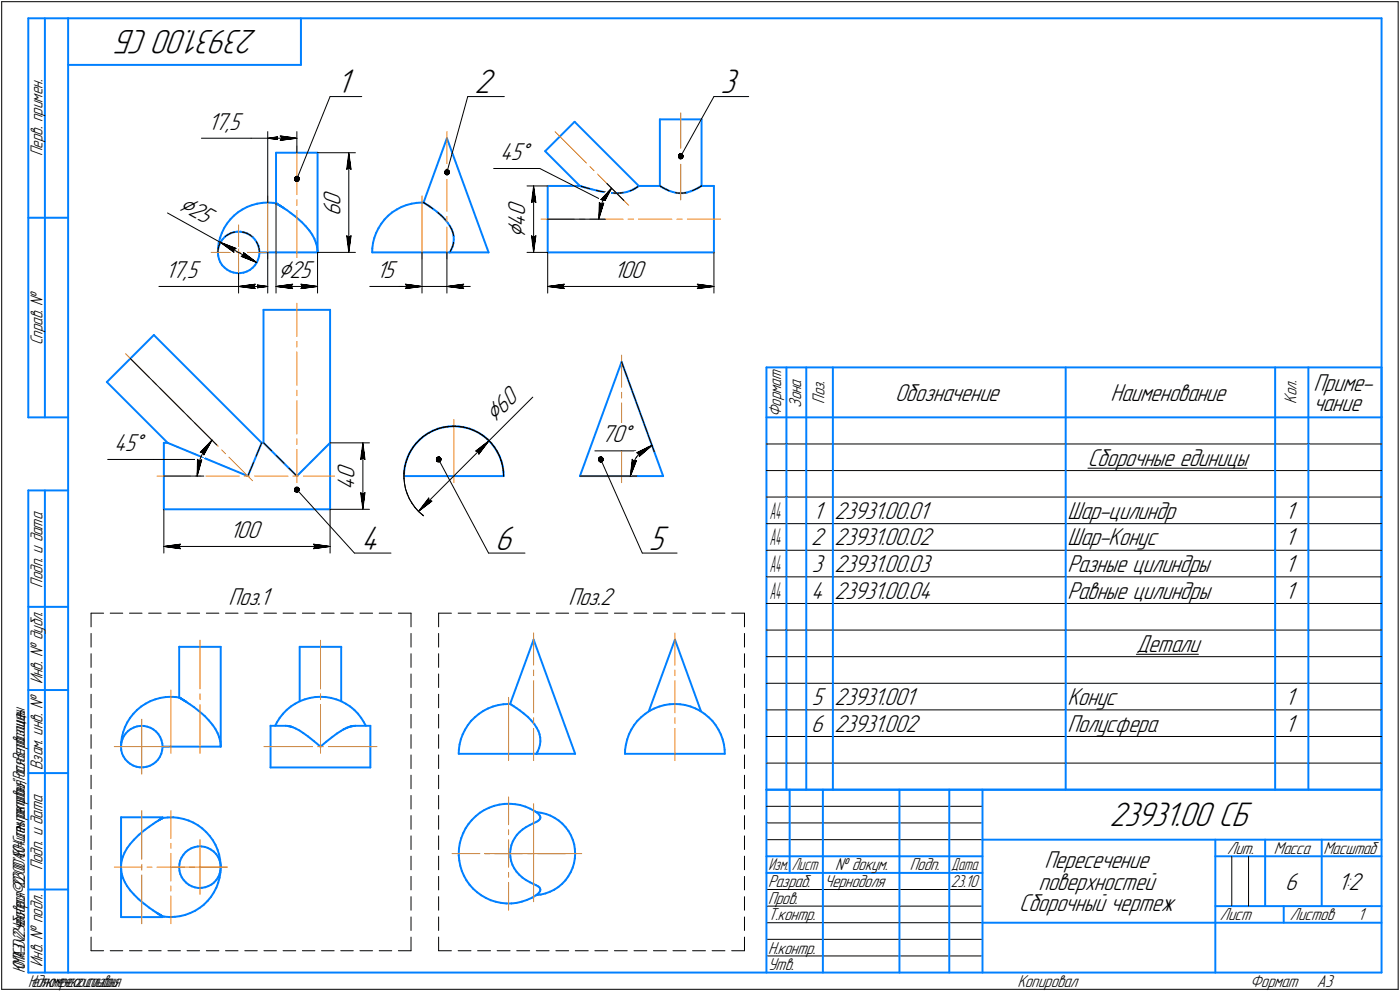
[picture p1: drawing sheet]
<svg xmlns="http://www.w3.org/2000/svg" width="421mm" height="298mm" viewBox="0 0 421 298" stroke-linecap="round" stroke-linejoin="round" font-family="sans-serif">
<defs><g id="words">
<g font-size="10.9">
<text x="77.3" y="9" transform="rotate(-180 77.3 9)">23931.00 СБ</text>
<text x="101.3" y="28">1</text>
<text x="142.7" y="28">2</text>
<text x="216.7" y="28">3</text>
<text x="108.6" y="165.3">4</text>
<text x="148.9" y="165.3">6</text>
<text x="195.2" y="165.3">5</text>
<text x="333.7" y="248.5">23931.00 СБ</text>
</g>
<g font-size="8.5">
<text x="53.4" y="62.8" transform="rotate(29 53.4 62.8)">Ç25</text>
<text x="157.9" y="71.7" transform="rotate(-90 157.9 71.7)">Ç</text>
<text x="83.7" y="83.6">Ç25</text>
<text x="148.8" y="127.2" transform="rotate(-45 148.8 127.2)">Ç60</text>
</g>
<g font-size="7.8">
<text x="62.6" y="39">17,5</text>
<text x="150.5" y="48.1">45Å</text>
<text x="102.4" y="65" transform="rotate(-90 102.4 65)">6</text>
<text x="102.4" y="61.8" transform="rotate(-90 102.4 61.8)">0</text>
<text x="157.9" y="65.1" transform="rotate(-90 157.9 65.1)">0</text>
<text x="157.9" y="68.3" transform="rotate(-90 157.9 68.3)">4</text>
<text x="49.8" y="83.6">17,5</text>
<text x="113.2" y="83.6">15</text>
<text x="184.6" y="83.6">100</text>
<text x="395" y="117.6">Приме-</text>
<text x="269.2" y="120.5">Обозначение</text>
<text x="334" y="120.5">Наименование</text>
<text x="395" y="123.5">чание</text>
<text x="34.4" y="135.6">45Å</text>
<text x="180.9" y="133">70Å</text>
<text x="327.2" y="140">Сборочные единицы</text>
<text x="106.6" y="147.3" transform="rotate(-90 106.6 147.3)">4</text>
<text x="106.6" y="144.1" transform="rotate(-90 106.6 144.1)">0</text>
<text x="69.1" y="161.8">100</text>
<text x="244.5" y="156">1</text>
<text x="251" y="156">23931.00.01</text>
<text x="321" y="156">Шар-цилиндр</text>
<text x="386.5" y="156">1</text>
<text x="244" y="164">2</text>
<text x="251" y="164">23931.00.02</text>
<text x="321" y="164">Шар-Конус</text>
<text x="386.5" y="164">1</text>
<text x="244.2" y="172">3</text>
<text x="251" y="172">23931.00.03</text>
<text x="321" y="172">Разные цилиндры</text>
<text x="386.5" y="172">1</text>
<text x="68.8" y="181.8">Поз.1</text>
<text x="171" y="182">Поз.2</text>
<text x="244" y="180">4</text>
<text x="251" y="180">23931.00.04</text>
<text x="321" y="180">Равные цилиндры</text>
<text x="386.5" y="180">1</text>
<text x="341.8" y="196">Детали</text>
<text x="244.2" y="212">5</text>
<text x="251" y="212">23931.001</text>
<text x="321" y="212">Конус</text>
<text x="386.5" y="212">1</text>
<text x="244" y="220">6</text>
<text x="251" y="220">23931.002</text>
<text x="321" y="220">Полусфера</text>
<text x="386.5" y="220">1</text>
<text x="314.1" y="261.1">Пересечение</text>
<text x="312.3" y="267.5">поверхностей</text>
<text x="386.5" y="267.5">6</text>
<text x="402.4" y="267.5">1:2</text>
<text x="306.5" y="274">Сборочный чертеж</text>
</g>
<g font-size="7.4">
<text x="231.5" y="156">A4</text>
<text x="231.5" y="164">A4</text>
<text x="231.5" y="172">A4</text>
<text x="231.5" y="180">A4</text>
</g>
<g font-size="5.5">
<text x="12.8" y="46.9" transform="rotate(-90 12.8 46.9)">Перв. примен.</text>
<text x="12.8" y="103.8" transform="rotate(-90 12.8 103.8)">Справ. !</text>
<text x="234.9" y="125.5" transform="rotate(-90 234.9 125.5)">Формат</text>
<text x="240.9" y="122.7" transform="rotate(-90 240.9 122.7)">Зона</text>
<text x="247.9" y="121.4" transform="rotate(-90 247.9 121.4)">Поз.</text>
<text x="389.9" y="121.4" transform="rotate(-90 389.9 121.4)">Кол.</text>
<text x="12.8" y="176.7" transform="rotate(-90 12.8 176.7)">Подп. и дата</text>
<text x="12.8" y="205.8" transform="rotate(-90 12.8 205.8)">Инв. ! дубл.</text>
<text x="12.8" y="231.6" transform="rotate(-90 12.8 231.6)">Взам. инв. !</text>
<text x="369.1" y="256.8">Лит.</text>
<text x="383.1" y="256.8">Масса</text>
<text x="398" y="256.8">Масштаб</text>
<text x="12.8" y="261.7" transform="rotate(-90 12.8 261.7)">Подп. и дата</text>
<text x="251.2" y="261.8">! докум.</text>
<text x="273.6" y="261.8">Подп.</text>
<text x="231" y="266.8">Разраб.</text>
<text x="248" y="266.8">Чернодоля</text>
<text x="231" y="271.8">Пров.</text>
<text x="231" y="276.8">Т.контр.</text>
<text x="366.9" y="276.8">Лист</text>
<text x="387.9" y="276.8">Листов</text>
<text x="408.4" y="276.8">1</text>
<text x="231" y="286.8">Н.контр.</text>
<text x="12.8" y="290.8" transform="rotate(-90 12.8 290.8)">Инв. ! подл.</text>
<text x="231" y="291.8">Утв.</text>
<text x="306" y="296.8">Копировал</text>
<text x="376" y="296.8">Формат</text>
<text x="396" y="296.8">A3</text>
</g>
<g font-size="5.4">
<text x="231.1" y="261.8">Изм.</text>
<text x="238.1" y="261.8">Лист</text>
<text x="286.1" y="261.8">Дата</text>
<text x="286" y="266.8">23.10</text>
<text x="7.5" y="292.5" transform="rotate(-90 7.5 292.5)">КОМПАС-3Dv22Учебнаяверсия©2023ООО&quot;АСКОН-Системыпроектирования&quot;,Россия.Всеправазащищены.</text>
<text x="8.5" y="296.7">Недлякоммерческогоиспользования</text>
</g>
</g></defs>
<g fill="none" stroke="#0080ff" stroke-width=".59">
<path d="M8.5 5.5v120zM8.5 5.5h12zM13.5 5.5v120zM20.5 5.5v287zM20.5 5.5h395zM20.5 19.5h70zM90.5 5.5v14zM415.5 5.5v287zM172.8 36.6l-8.8 8.9zM172.8 36.6l19.3 19.3zM198.5 35.9h12.5zM198.5 35.9v20z"/>
<path d="M211 35.9v20zM83 45.9h12.5zM83 45.9v15.2zM95.5 45.9v30zM134.4 41.6l-7 19.3zM134.4 41.6l12.5 34.3zM164 45.5l10.4 10.4zM164.7 55.9v20zM164.7 55.9h9.7zM174.4 55.9h.1M174.5 55.9h.1M174.5 56h.1"/>
<path d="M174.6 56h.1M174.7 56h.1M174.8 56l.4 .2zM175.2 56.2l.7 .1zM175.9 56.3l.9 .3zM176.8 56.6l1.2 .3zM178 56.9l1.7 .5zM179.7 57.4l2.1 .4zM181.8 57.8l2.1 .2zM183.9 58l1.8 .1zM185.7 58.1l1.5-.1zM187.2 58l1.3-.3z"/>
<path d="M188.5 57.7l1-.3zM189.5 57.4l.9-.4zM190.4 57l.7-.4zM191.1 56.6l.5-.3zM191.6 56.3l.3-.2zM191.9 56.1l.2-.1zM192.1 56h.1M192.1 55.9h6.4zM198.5 55.9h.1M198.5 55.9l.2 .1zM198.7 56l.3 .3zM199 56.3l.6 .3z"/>
<path d="M199.6 56.6l.7 .3zM200.3 56.9l1 .5zM201.3 57.4l1.1 .3zM202.4 57.7l.9 .3zM203.3 58l1.1 .1zM204.4 58.1h1zM205.4 58.1l1.1-.2zM206.5 57.9l1.2-.4zM207.7 57.5l1-.4zM208.7 57.1l.8-.3zM209.5 56.8l.6-.4zM210.1 56.4l.4-.2z"/>
<path d="M210.5 56.2l.3-.2zM210.8 56l.1-.1zM211 55.9h.1M211 55.9h3.7zM214.7 55.9v20zM8.5 65.5h12zM65.5 75.9l.1 1zM65.5 75.7v.2zM65.6 74.7l-.1 1.2zM65.6 76.9l.3 1zM65.6 74.7l-.1 1zM65.8 73.1l-.2 1.6z"/>
<path d="M65.9 77.9l.4 1zM65.9 73.7l-.3 1zM66.2 71.5l-.4 1.6zM66.3 78.9l.5 .9zM66.3 72.8l-.4 .9zM66.7 70.1l-.5 1.4zM66.8 79.8l.7 .7zM66.9 72l-.6 .8zM67.4 68.6l-.7 1.5zM67.6 71.2l.9-.6zM67.6 71.2l-.7 .8zM68.2 67.3l-.8 1.3z"/>
<path d="M68.5 70.6l.9-.5zM69.3 66l-1.1 1.3zM69.4 70.1l1-.3zM70.4 69.8l1-.1zM70.4 64.9l1.2-1.1zM70.4 64.9l-1.1 1.1zM71.4 69.7h1zM71.6 63.8l1.3-.8zM72.4 69.7l1 .2zM72.9 63l1.4-.8zM73.4 69.9l1 .3zM74.3 62.2l1.5-.5z"/>
<path d="M74.4 70.2l.9 .5zM75.3 70.7l.8 .7zM75.8 61.7l1.5-.4zM76.1 71.4l.7 .7zM76.7 79.8l-.8 .8zM76.8 72.1l.5 .9zM77.2 79l-.5 .8zM77.3 73l.4 1zM77.3 61.3l1.6-.3zM77.6 78l-.4 1zM77.7 74l.2 1zM77.9 77l-.3 1z"/>
<path d="M77.9 75l.1 1zM78 75.9h17.5zM78 76l-.1 1zM78.9 61l1.6-.1zM80.5 60.9l1.6 .1zM82.1 61l.9 .1zM83 61.1h.1M83.1 61.1h.1M83.1 61.2h.1M83.2 61.2h.1M83.2 61.3h.1M83.3 61.3h.1"/>
<path d="M83.4 61.3h.1M83.4 61.4h.1M83.5 61.4h.1M83.6 61.5h.1M83.7 61.5h.1M83.7 61.6l.2 .1zM83.9 61.7h.1M84 61.7h.1M84.1 61.8h.1M84.2 61.8h.1M84.2 61.9h.1M84.3 61.9h.1"/>
<path d="M84.4 62h.1M84.5 62h.1M84.5 62.1h.1M84.6 62.1l.3 .2zM84.9 62.3h.1M85 62.3h.1M85 62.4l.2 .1zM85.2 62.5l.3 .2zM85.5 62.7l.7 .4zM86.2 63.1l1.2 .9zM87.4 64l1.5 1.2zM88.9 65.2l1.8 1.5z"/>
<path d="M90.7 66.7l1.2 1.3zM91.9 68l1.1 1.3zM93 69.3l.9 1.3zM93.9 70.6l.7 1.2zM94.6 71.8l.4 1.3zM95 73.1l.4 1.2zM95.4 74.3l.1 1.2zM95.5 75.5v.4zM111.9 75.9h23.4zM112 74.7l-.1 1.2zM112.2 73.1l-.2 1.6zM112.6 71.5l-.4 1.6z"/>
<path d="M113.1 70.1l-.5 1.4zM113.8 68.6l-.7 1.5zM114.7 67.3l-.9 1.3zM115.7 66l-1 1.3zM116.8 64.9l1.2-1.1zM116.8 64.9l-1.1 1.1zM118 63.8l1.3-.8zM119.3 63l1.4-.8zM120.7 62.2l1.5-.5zM122.2 61.7l1.6-.4zM123.8 61.3l1.5-.3zM125.3 61l1.6-.1z"/>
<path d="M126.9 60.9h.5zM127.5 61h.1M127.5 61l.2 .1zM127.7 61.1l.4 .2zM128.1 61.3l.5 .4zM128.6 61.7l.7 .4zM129.3 62.1l1 .7zM130.3 62.8l1.1 .9zM131.4 63.7l1.3 1.1zM132.7 64.8l1 1.1zM133.7 65.9l.9 1.1zM134.6 67l.7 1z"/>
<path d="M135.3 75.9h11.6zM135.3 68l.6 1zM135.6 75.3l-.3 .6zM135.9 69l.3 1zM136.1 74.2l-.5 1.1zM136.2 70l.2 1zM136.4 73.2l-.3 1zM136.4 71l.1 1.1zM136.5 72.1l-.1 1.1zM164.7 75.9h50zM67.5 80.5l.8 .6zM68.3 81.1l.9 .5z"/>
<path d="M69.2 81.6l1 .4zM70.2 82l1 .1zM71.2 82.1h1zM72.2 82.1l1-.1zM73.2 82l1-.3zM74.2 81.7l.9-.5zM75.1 81.2l.8-.6zM79.2 93.2v40zM79.2 93.2h20.1zM99.3 93.2v40zM32.1 114.9l18.3 18.3zM32.1 114.9l14.2-14.1z"/>
<path d="M46.3 100.8l32.4 32.4zM186.9 108.8l-12.5 34.4zM186.9 108.8l12.5 34.4zM230.5 110.5v127zM230.5 110.5h185zM236.5 110.5v15zM242.5 110.5v15zM250.5 110.5v15zM320.5 110.5v15zM383.5 110.5v15zM393.5 110.5v15zM415.5 110.5v127z"/>
<path d="M8.5 125.5h12zM49.3 133.2h1.1zM49.3 133.2v20zM50.4 133.2l24.1 10zM78.7 133.2h.5zM78.7 133.2l-4.2 10zM79.2 133.2l10.1 10zM99.3 133.2v20zM99.3 133.2l-10 10zM122.1 138.8l-.3 1.5zM122.7 137.3l-.6 1.5zM123.4 135.9l-.7 1.4z"/>
<path d="M124.2 134.5l-.8 1.4zM125.2 133.3l-1 1.2zM126.3 132.1l1.3-1zM126.3 132.1l-1.1 1.2zM127.6 131.1l1.3-.9zM128.9 130.2l1.4-.7zM130.3 129.5l1.5-.6zM131.8 128.9l1.5-.4zM133.3 128.5l1.6-.2zM134.9 128.3l1.6-.1zM136.5 128.2l1.5 .1zM138 128.3l1.7 .2z"/>
<path d="M139.7 128.5l1.5 .4zM141.2 128.9l1.5 .6zM142.7 129.5l1.4 .7zM144.1 130.2l1.3 .9zM145.4 131.1l1.2 1zM146.6 132.1l1.1 1.2zM147.7 133.3l1 1.2zM148.7 134.5l.9 1.4zM149.6 135.9l.7 1.4zM150.3 137.3l.5 1.5zM150.8 138.8l.4 1.5zM230.5 125.5h185z"/>
<path d="M236.5 125.5v8zM236.5 133.5v8zM242.5 125.5v8zM242.5 133.5v8zM250.5 125.5v8zM250.5 133.5v8zM320.5 125.5v8zM320.5 133.5v8zM383.5 125.5v8zM383.5 133.5v8zM393.5 125.5v8zM393.5 133.5v8z"/>
<path d="M8.5 147.5v145zM8.5 147.5h12zM13.5 147.5v145zM49.3 153.2h50zM121.5 143.2h30zM121.5 141.9v1.3zM121.8 140.3l-.3 1.6zM151.2 140.3l.2 1.6zM151.4 141.9l.1 1.3zM174.4 143.2h25zM236.5 141.5v8zM236.5 149.5v8z"/>
<path d="M236.5 157.5v8zM242.5 141.5v8zM242.5 149.5v8zM242.5 157.5v8zM250.5 141.5v8zM250.5 149.5v8zM250.5 157.5v8zM320.5 141.5v8zM320.5 149.5v8zM320.5 157.5v8zM383.5 141.5v8zM383.5 149.5v8z"/>
<path d="M383.5 157.5v8zM393.5 141.5v8zM393.5 149.5v8zM393.5 157.5v8zM236.5 165.5v8zM236.5 173.5v8zM242.5 165.5v8zM242.5 173.5v8zM250.5 165.5v8zM250.5 173.5v8zM320.5 165.5v8zM320.5 173.5v8z"/>
<path d="M383.5 165.5v8zM383.5 173.5v8zM393.5 165.5v8zM393.5 173.5v8zM8.5 182.5h12zM53.9 194.5h12.5zM53.9 194.5v15.3zM66.4 194.5v30zM90.1 194.5h12.5zM90.1 194.5v16.4zM102.6 194.5v16.4zM160.5 192.4l-7.1 19.3z"/>
<path d="M160.5 192.4l12.5 34.3zM203 192.4l-7.9 21.5zM203 192.4l7.8 21.5zM236.5 181.5v8zM236.5 189.5v8zM236.5 197.5v8zM242.5 181.5v8zM242.5 189.5v8zM242.5 197.5v8zM250.5 181.5v8zM250.5 189.5v8zM250.5 197.5v8z"/>
<path d="M320.5 181.5v8zM320.5 189.5v8zM320.5 197.5v8zM383.5 181.5v8zM383.5 189.5v8zM383.5 197.5v8zM393.5 181.5v8zM393.5 189.5v8zM393.5 197.5v8zM8.5 207.5h12zM37.6 218.7l-.6 1.5zM38.3 217.3l-.7 1.4z"/>
<path d="M38.5 219.8l.8-.6zM38.5 219.8l-.7 .8zM39.1 215.9l-.8 1.4zM39.3 219.2l1-.4zM40.1 214.6l-1 1.3zM40.3 218.8l.9-.4zM41.2 218.4l1-.1zM41.2 213.5l1.3-1zM41.2 213.5l-1.1 1.1zM42.2 218.3h1.1zM42.5 212.5l1.3-.9zM43.3 218.3l1 .2z"/>
<path d="M43.8 211.6l1.4-.7zM44.3 218.5l1 .4zM45.2 210.9l1.5-.6zM45.3 218.9l.8 .5zM46.1 219.4l.8 .6zM46.7 210.3l1.5-.4zM48.2 209.9l1.6-.3zM49.8 209.6l1.6-.1zM51.4 209.5l1.6 .1zM53 209.6l.9 .2zM53.9 209.8h.1M54 209.8h.1"/>
<path d="M54.1 209.8h.1M54.1 209.9h.1M54.2 209.9h.1M54.2 210h.1M54.3 210h.1M54.4 210h.1M54.4 210.1h.1M54.5 210.1h.1M54.6 210.2l.2 .1zM54.8 210.3h.1M54.9 210.4h.1M54.9 210.4h.1z"/>
<path d="M55 210.4h.1M55.1 210.5h.1M55.2 210.5h.1M55.3 210.6h.1M55.3 210.7h.1M55.4 210.7h.1zM55.5 210.7l.2 .2zM55.7 210.9h.1M55.8 210.9h.1M55.9 211l.2 .1zM56.1 211.1l.3 .2zM56.4 211.3l.6 .5z"/>
<path d="M57 211.8l1.3 .8zM58.3 212.6l1.5 1.2zM59.8 213.8l1.8 1.5zM61.6 215.3l1.2 1.3zM62.8 216.6l1.1 1.3zM63.9 217.9l.9 1.3zM64.8 219.2l.6 1.3zM81.4 218.3h4.5zM81.4 218.3v6.2zM83.3 217.3l-.5 1zM84.1 215.9l-.8 1.4zM85.1 214.6l-1 1.3z"/>
<path d="M85.9 218.3h.6zM86.2 213.5l1.3-1zM86.2 213.5l-1.1 1.1zM86.5 218.3h.1M86.6 218.4h.2zM86.8 218.4h.1M86.9 218.4h.1M87 218.4h.1M87 218.4h.2zM87.2 218.4l.3 .1zM87.5 212.5l1.3-.9zM87.5 218.5h.1"/>
<path d="M87.6 218.6h.2zM87.8 218.6l.3 .1zM88.1 218.7l.8 .4zM88.8 211.6l1.4-.7zM88.9 219.1l1.1 .6zM90 219.7l1.2 .8zM90.2 210.9l1.5-.6zM91.7 210.3l1.5-.4zM93.2 209.9l1.6-.3zM94.8 209.6l1.6-.1zM96.4 209.5l1.6 .1zM98 209.6l1.6 .3z"/>
<path d="M99.6 209.9l1.5 .4zM101.1 210.3l1.5 .6zM102.5 219.8l.6-.3zM102.6 210.9l1.4 .7zM103.1 219.5l.2-.2zM103.3 219.3h.2zM103.5 219.2h.1M103.6 219.2l.3-.1zM103.6 219.2h.1M103.9 219.1l.2-.2zM104 211.6l1.3 .9zM104.3 218.9h.1"/>
<path d="M104.4 218.9h.1M104.4 218.9l.2-.2zM104.6 218.7h.2zM104.9 218.7h.1M105 218.6h.1M105 218.6l.3-.1zM105.3 218.5h.2zM105.3 212.5l1.3 1zM105.5 218.4h.1M105.6 218.4h.1M105.6 218.4h.3zM106 218.4h.1"/>
<path d="M106.1 218.4h.1M106.1 218.4l.2-.1zM106.4 218.3h.1M106.5 218.3h.1M106.5 218.3h.3zM106.6 213.5l1.1 1.1zM106.8 218.3h4.6zM107.7 214.6l.9 1.3zM108.6 215.9l.9 1.4zM109.5 217.3l.5 1zM111.4 218.3v6.2zM139.9 219.4l-.8 1.5z"/>
<path d="M140.7 218.1l-.8 1.3zM141.7 216.8l1.1-1.1zM141.7 216.8l-1 1.3zM142.8 215.7l1.3-1zM144.1 214.7l1.3-.9zM145.4 213.8l1.4-.7zM146.8 213.1l1.5-.6zM148.3 212.5l1.5-.5zM149.8 212l1.6-.2zM151.4 211.8l1.6-.1zM153 211.7h.4zM153.5 211.8h.1"/>
<path d="M153.5 211.8l.2 .1zM153.7 211.9l.4 .2zM154.1 212.1l.5 .4zM154.6 212.5l.7 .4zM155.3 212.9l1 .7zM156.3 213.6l1.2 .9zM157.5 214.5l1.2 1.1zM158.7 215.6l1.1 1.1zM159.8 216.7l.9 1.1zM160.7 217.8l.7 1zM161.4 218.8l.5 1zM161.9 219.8l.4 1z"/>
<path d="M189.9 219.4l-.8 1.5zM190.7 218.1l-.8 1.3zM191.7 216.8l1.1-1.1zM191.7 216.8l-1 1.3zM192.8 215.7l1.3-1zM194.1 214.7l1.3-.9zM195.4 213.8l1.4-.7zM196.8 213.1l1.5-.6zM198.3 212.5l1.5-.5zM199.8 212l1.6-.2zM201.4 211.8l1.6-.1zM203 211.7l1.6 .1z"/>
<path d="M204.6 211.8l1.5 .2zM206.1 212l1.6 .5zM207.7 212.5l1.5 .6zM209.2 213.1l1.4 .7zM210.6 213.8l1.3 .9zM211.9 214.7l1.2 1zM213.1 215.7l1.1 1.1zM214.2 216.8l1 1.3zM215.2 218.1l.9 1.3zM216.1 219.4l.7 1.5zM236.5 205.5v8zM236.5 213.5v8z"/>
<path d="M242.5 205.5v8zM242.5 213.5v8zM250.5 205.5v8zM250.5 213.5v8zM320.5 205.5v8zM320.5 213.5v8zM383.5 205.5v8zM383.5 213.5v8zM393.5 205.5v8zM393.5 213.5v8zM8.5 232.5h12zM36.4 224.5v1.1z"/>
<path d="M36.4 224.4v.1zM36.4 225.6l.3 1zM36.4 223.3v1.2zM36.5 223.4l-.1 1zM36.7 221.7l-.3 1.6zM36.7 226.6l.4 .9zM36.8 222.4l-.3 1zM37 220.2l-.3 1.5zM37.1 227.5l.6 .8zM37.2 221.4l-.4 1zM37.7 228.3l.7 .8zM37.8 220.6l-.6 .8z"/>
<path d="M38.4 229.1l.8 .6zM39.2 229.7l.9 .6zM40.1 230.3l1 .3zM41.1 230.6l1 .2zM42.1 230.8h1zM43.1 230.8l1-.2zM44.1 230.6l1-.3zM45.1 230.3l.9-.5zM46 229.8l.8-.6zM46.9 220l.7 .8zM47.5 228.4l-.7 .8zM47.6 220.8l.6 .9z"/>
<path d="M48.1 227.6l-.6 .8zM48.2 221.7l.4 .9zM48.5 226.7l-.4 .9zM48.6 222.6l.2 1zM48.8 225.6l-.3 1.1zM48.8 223.6l.1 1zM48.9 224.5h17.5zM48.9 224.6l-.1 1zM65.4 220.5l.5 1.2zM65.9 221.7l.4 1.2zM66.3 222.9l.1 1.3zM66.4 224.2v.3z"/>
<path d="M81.4 224.5v6.3zM81.4 230.8h30zM91.2 220.5l1.5 1zM92.7 221.5l1.7 1.3zM94.4 222.8l2 1.7zM96.4 224.5l1.7-1.4zM98.1 223.1l1.8-1.4zM99.9 221.7l1.5-1.1zM101.4 220.6l1.1-.8zM111.4 224.5v6.3zM138 226.7h23.3zM138 225.5v1.2z"/>
<path d="M138.2 223.9l-.2 1.6zM138.6 222.3l-.4 1.6zM139.1 220.9l-.5 1.4zM161.3 226.7h11.7zM161.7 226.1l-.4 .6zM162.1 225l-.4 1.1zM162.3 220.8l.2 1zM162.4 223.9l-.3 1.1zM162.5 221.8v1.1zM162.5 222.9l-.1 1zM188 226.7h15zM188 225.5v1.2z"/>
<path d="M188.3 223.9l-.3 1.6zM188.6 222.3l-.3 1.6zM189.1 220.9l-.5 1.4zM203 226.7h15zM216.8 220.9l.5 1.4zM217.3 222.3l.4 1.6zM217.7 223.9l.2 1.6zM217.9 225.5l.1 1.2zM230.5 237.5h185zM230.5 237.5v55zM236.5 221.5v8zM236.5 229.5v8z"/>
<path d="M237.5 237.5v25zM242.5 221.5v8zM242.5 229.5v8zM247.5 237.5v55zM250.5 221.5v8zM250.5 229.5v8zM270.5 237.5v55zM285.5 237.5v55zM295.5 237.5v55zM320.5 221.5v8zM320.5 229.5v8zM383.5 221.5v8z"/>
<path d="M383.5 229.5v8zM393.5 221.5v8zM393.5 229.5v8zM36.4 245.8h12.5zM36.4 245.8v30zM36.6 258.9l-.2 1.2zM37 257.6l-.4 1.3zM37.5 256.4l-.5 1.2zM38.2 255.1l-.7 1.3zM39.1 253.9l-.9 1.2zM40.3 252.5l-1.2 1.4zM41.7 251.1l1.8-1.5z"/>
<path d="M41.7 251.1l-1.4 1.4zM43.5 249.6l1.4-1zM44.9 248.6l1.2-.8zM46.1 247.8l.8-.6zM46.9 247.2l.6-.4zM47.5 246.8l.2-.1zM47.7 246.7l.1-.1zM47.9 246.6h.1M48.1 246.5h.1M48 246.5h.1M48.1 246.4h.1M48.2 246.4h.1"/>
<path d="M48.3 246.4h.1M48.3 246.3h.1M48.5 246.3h.1M48.4 246.3h.1M48.5 246.2h.1M48.6 246.2h.1M48.7 246.1h.1M48.6 246.1h.1M48.8 246.1h.1M48.8 246h.1M48.9 246h.1M48.9 245.8v.2z"/>
<path d="M48.9 246l1.6-.2zM50.5 245.8h1.6zM52.1 245.8l1.5 .2zM53.6 246l1.6 .3zM54 259.8l-.1 1.1zM54.2 258.8l-.2 1zM54.6 257.9l-.4 .9zM55.2 257l-.6 .9zM55.2 246.3l1.5 .5zM55.8 256.2l-.6 .8zM55.8 256.2l.8-.6zM56.6 255.6l.9-.5z"/>
<path d="M56.7 246.8l1.5 .6zM57.5 255.1l1-.3zM58.2 247.4l1.4 .8zM58.5 254.8l1-.2zM59.5 254.6h1zM59.6 248.2l1.2 .9zM60.5 254.6l1.1 .1zM60.8 249.1l1.2 1.1zM61.6 254.7l.9 .3zM62 250.2l1.1 1.2zM62.5 255l.9 .5zM63.1 251.4l.9 1.3z"/>
<path d="M63.4 255.5l.9 .6zM64 252.7l.8 1.4zM64.3 256.1l.7 .7zM64.8 254.1l.6 1.5zM65 256.8l.6 .9zM65.4 255.6l.5 1.4zM65.6 257.7l.4 .9zM65.9 257l.3 1.6zM66 258.6l.3 1zM66.2 258.6l.2 1.6zM66.3 259.6l.1 1zM138 257.2l.1 1.6z"/>
<path d="M138 256.7v.5zM138 255.1v1.6zM138.1 258.8l.3 1.6zM138.3 253.5l-.3 1.6zM138.7 252l-.4 1.5zM139.3 250.5l-.6 1.5zM140 249.1l-.7 1.4zM140.9 247.8l-.9 1.3zM141.9 246.5l-1 1.3zM141.9 246.5l1.2-1.1zM143.1 245.4l1.2-1zM144.3 244.4l1.4-.8z"/>
<path d="M145.7 243.6l1.4-.7zM147.1 242.9l1.5-.5zM148.6 242.4l1.6-.4zM150.2 242l1.5-.2zM151.7 241.8l1.6-.1zM153.3 241.7l1.6 .2zM153.4 256.5l.1 1.2zM153.5 257.7l.2 1.2zM153.5 255.4l-.1 1.1zM153.7 258.9l.4 1.2zM153.8 254.2l-.3 1.2zM154.2 253.1l-.4 1.1z"/>
<path d="M154.8 252l-.6 1.1zM154.9 241.9l1.6 .2zM155.4 251.1l-.6 .9zM156.3 250.2l-.9 .9zM156.3 250.2l.9-.8zM156.5 242.1l1.5 .5zM157.2 249.4l1-.6zM158 242.6l1.5 .6zM158.2 248.8l1.1-.7zM159.3 248.1l1.1-.5zM159.5 243.2l1.4 .8zM160.4 247.6l1-.5z"/>
<path d="M160.9 244l.4 .2zM161.3 244.2l1.4 .2zM161.3 244.2l.3 .3zM161.4 247.1l.6-.3zM161.6 244.5l.5 .4zM162 246.8l.3-.4zM162.1 244.9l.3 .5zM162.4 245.4l.1 .3zM162.5 246.1l-.2 .3zM162.5 245.7v.4zM162.7 244.4l1.5 .4zM164.2 244.8l1.3 .5z"/>
<path d="M165.5 245.3l1.3 .7zM166.8 246l1.2 .8zM168 246.8l1.1 .9zM169.1 247.7l1 1.1zM170.1 248.8l.9 1.1zM171 249.9l.7 1.3zM171.7 251.2l.6 1.3zM172.3 252.5l.4 1.4zM172.6 259.6l-.4 1.4zM172.7 253.9l.2 1.5zM172.9 258.1l-.3 1.5zM172.9 255.4l.1 1.3z"/>
<path d="M173 256.7l-.1 1.4zM230.5 257.5h65zM295.5 252.5h120zM365.5 252.5v40zM365.5 257.5h15zM380.5 252.5v20zM380.5 257.5h35zM397.5 252.5v20zM8.5 267.5h12zM36.4 275.8h12.5zM36.4 260.1v.7zM36.4 260.8v.9z"/>
<path d="M36.4 261.7l.2 1.1zM36.6 262.8l.4 1.3zM37 264.1l.5 1.2zM37.5 265.3l.7 1.2zM38.2 266.5l1 1.3zM39.2 267.8l1.1 1.2zM40.3 269l1.4 1.4zM41.7 270.4l1.7 1.5zM43.4 271.9l1.5 1.1zM44.9 273l1.1 .8zM46 273.8l.8 .5zM46.8 274.3l.3 .2z"/>
<path d="M47.1 274.5l.2 .1zM47.4 274.7h.1M47.5 274.7h.1M47.5 274.7l.1 .1zM47.6 274.8l.1 .1zM47.8 274.9h.1M47.9 275h.1M48 275h.1M48.1 275.1h.1M48.2 275.1h.1M48.2 275.2h.1M48.3 275.2h.1"/>
<path d="M48.3 275.3h.1M48.4 275.3h.1M48.5 275.3h.1M48.6 275.4h.1M48.5 275.4h.1M48.7 275.5h.1M48.8 275.5h.1M48.9 275.5h.1M48.9 275.6h.1M48.9 275.6v.2zM48.9 275.6l.5 .1zM49.4 275.7l1.7 .1z"/>
<path d="M51.1 275.8l1.5-.1zM52.6 275.7l1.6-.2zM53.9 260.9l.1 1zM54 261.9l.2 1zM54.2 275.5l1.6-.4zM54.2 262.9l.5 .9zM54.7 263.8l.5 .9zM55.2 264.7l.8 .7zM55.8 275.1l1.4-.5zM56 265.4l.8 .7zM56.8 266.1l.9 .4zM57.2 274.6l1.5-.7z"/>
<path d="M57.7 266.5l.9 .4zM58.6 266.9l1 .1zM58.7 273.9l1.3-.9zM59.6 267h1.1zM60 273l1.3-.9zM60.7 267l1-.2zM61.7 266.8l1-.3zM62.4 270.9l-1.1 1.2zM62.7 266.5l.9-.5zM63.5 269.7l-1.1 1.2zM63.6 266l.8-.6zM64.3 268.4l-.8 1.3z"/>
<path d="M65.1 267l-.8 1.4zM65.1 264.6l-.7 .8zM65.6 265.5l-.5 1.5zM65.7 263.7l-.6 .9zM66 263.9l-.4 1.6zM66 262.8l-.3 .9zM66.3 262.4l-.3 1.5zM66.3 261.8l-.3 1zM66.4 260.8l-.1 1.6zM66.4 260.2v.6zM66.4 260.8l-.1 1zM66.4 260.6v.2z"/>
<path d="M138.4 260.4l.5 1.5zM138.9 261.9l.6 1.5zM139.5 263.4l.8 1.4zM140.3 264.8l.9 1.3zM141.2 266.1l1.1 1.2zM142.3 267.3l1.2 1zM143.5 268.3l1.2 .9zM144.7 269.2l1.4 .8zM146.1 270l1.5 .7zM147.6 270.7l1.5 .5zM149.1 271.2l1.6 .3zM150.7 271.5l1.5 .2z"/>
<path d="M152.2 271.7h1.6zM153.8 271.7l1.6-.2zM154.1 260.1l.5 1zM154.6 261.1l.7 1zM155.3 262.1l.8 .9zM155.4 271.5l1.6-.4zM156.1 263l1 .9zM157 271.1l1.5-.5zM157.1 263.9l1.1 .8zM158.2 264.7l1.2 .6zM158.5 270.6l1.4-.6zM159.4 265.3l1 .6z"/>
<path d="M159.9 270l1.4-.8zM160.4 265.9l.8 .3zM161.2 266.2l.6 .3zM161.3 269.2l1.3-.2zM161.3 269.2l.4-.3zM161.7 268.9l.4-.5zM161.8 266.5l.4 .4zM162.2 266.9l.2 .3zM162.4 268l-.3 .4zM162.4 267.2l.1 .4zM162.5 267.6l-.1 .4zM162.6 269l1.4-.3z"/>
<path d="M164 268.7l1.4-.5zM165.4 268.2l1.3-.7zM166.7 267.5l1.2-.8zM167.9 266.7l1.1-.9zM170.1 264.8l-1.1 1zM170.9 263.6l-.8 1.2zM171.6 262.3l-.7 1.3zM172.2 261l-.6 1.3zM230.5 262.5h65zM295.5 277.5h70zM365.5 277.5h50zM365.5 272.5h50z"/>
<path d="M386.1 272.5v5zM8.5 292.5h12zM20.5 292.5h395z"/>
</g>
<g fill="none" stroke="#000" stroke-width=".3">
<path d="M.5 .5v297zM.5 .5h420zM420.5 .5v297zM80.5 39.6v21.3zM89.3 39.6v6.3zM99.3 29l-10 24.8zM99.3 29h9.5zM140.7 29l-6.3 22.8zM140.7 29h11zM214.7 29l-10 18zM214.7 29h10.5zM60.6 41.6h14.9z"/>
<path d="M75.5 41.6h5zM80.5 41.6l5-.7zM80.5 41.6l5 .6zM80.5 41.6h8.8zM84.3 42.2l5-.6zM84.3 40.9l.5 .7zM84.3 40.9l5 .7zM84.8 41.6l-.5 .6zM85 41.6l.5 .6zM85.5 40.9l-.5 .7zM95.5 45.9h11.4zM104.3 50.9l.6-.5z"/>
<path d="M104.9 45.9l.7 5zM104.9 50.4l.7 .5zM104.9 45.9l-.6 5zM104.9 45.9v30zM148.5 50.7h13.8zM158.5 55.9h6.2zM160.5 55.9l.7 5zM160.5 55.9l-.6 5zM160.5 55.9v20zM162.3 50.7l19 9.6zM174.5 55.9h.1M174.6 56h.1"/>
<path d="M174.5 56h.1M174.7 56h.1M174.8 56h.1M174.8 56l.6 .2zM175.4 56.2l1 .3zM176.4 56.5l1 .3zM179.3 57.2l.8 .2zM180.1 57.4l2 .4zM182.1 57.8h.3zM182.1 58.9l-.7 1.3zM182.5 55.2l5.2 5.1zM182.9 57.7l-.8 1.2z"/>
<path d="M183.9 56.6l-1 1.1zM183.9 56.6l-2.3 4.4zM183.9 56.6l-3.4 3.7zM184.4 58l.9 .1zM185.3 58.1l1.3-.1zM186.6 58h.9zM189.4 57.4l.5-.2zM189.9 57.2l.8-.3zM190.7 56.9l.6-.4zM191.3 56.5l.4-.3zM191.7 56.2l.2-.2zM191.9 56l.2-.1z"/>
<path d="M192.1 55.9h.1M198.5 55.9h.1M198.5 55.9l.1 .1zM198.6 56l.3 .2zM198.9 56.2l.4 .2zM199.3 56.4l.6 .4zM199.9 56.8l.8 .3zM200.7 57.1l.6 .3zM203.2 58l.8 .1zM204 58.1h1.1zM205.1 58.1l1-.1zM206.1 58h.2z"/>
<path d="M208.2 57.4l.9-.5zM209.1 56.9l.8-.3zM209.9 56.6l.5-.3zM210.4 56.3l.4-.3zM210.8 56l.1-.1zM210.9 55.9h.1M50.4 64.1l15.9 8.8zM65.5 75.8h.1M65.6 74.8l-.1 1zM65.9 73.8l-.3 1zM66.3 72.9l-.4 .9zM66.3 72.9l4.7 1.8z"/>
<path d="M66.3 72.9l4.1 3zM66.3 72.9l10.9 6.1zM66.4 72.7l-.1 .2zM67.7 71.2l.7-.5zM68.4 70.7l.9-.6zM69.3 70.1l1-.3zM70.2 75.1l.8-.4zM70.2 75.1l.2 .8zM70.3 69.8h.5zM72.6 77.1l4.6 1.9zM72.6 77.1l.7-.3zM72.7 69.8h.6z"/>
<path d="M73.2 75.9l.1 .9zM73.2 75.9l4 3.1zM73.3 69.8l1 .4zM74.3 70.2l.9 .5zM75.2 70.7l.6 .5zM77.1 72.7l.2 .2zM77.3 72.9l.4 1zM77.7 73.9l.2 1zM77.9 74.9l.1 1zM80.5 75.9v12.2zM83 61.1h.1M83 61.1v27z"/>
<path d="M83.1 61.1h.1M83.1 61.2h.1M83.2 61.2h.1M83.2 61.3h.1M83.3 61.3h.1M83.4 61.3l.1 .1zM83.5 61.4h.1M83.6 61.5h.1M83.6 61.5l.1 .1zM83.7 61.6h.2zM83.9 61.6h.1M83.9 61.7h.1"/>
<path d="M84 61.7h.1M84.1 61.8h.1M84.2 61.8h.1M84.3 61.9l.2 .1zM84.5 62l.3 .2zM84.8 62.2l.6 .4zM85.4 62.6l.6 .4zM87.6 64.2h.1M87.7 64.3l1.5 1.1zM89.2 65.4l1.2 1.1zM91.8 67.9l.4 .3zM92.2 68.2l1 1.4z"/>
<path d="M93.2 69.6l.7 1.1zM94.8 72.5l.3 .7zM95.1 73.2l.3 1.2zM95.4 74.4l.1 1.2zM95.5 75.6v.3zM95.5 75.9h11.4zM95.5 75.9v12.2zM104.3 70.9l.6 5zM104.3 70.9l.6 .5zM104.9 71.4l.7-.5zM105.6 70.9l-.7 5zM126.9 75.9v12.2z"/>
<path d="M127.4 60.9h.1M127.4 61h.2zM127.6 61l.3 .3zM127.9 61.3l.5 .2zM128.4 61.5l.6 .4zM129 61.9l.8 .5zM129.8 62.4l.3 .3zM131.7 63.9h.1M131.8 64l1.3 1.2zM133.1 65.2l.9 1zM134.4 75.9v12.2zM135.2 67.8l.5 .9z"/>
<path d="M135.7 68.7l.5 1.1zM135.7 75.1l-.4 .8zM136.1 74l-.4 1.1zM136.2 69.8l.2 1.1zM136.4 72.9h.1M136.4 73l-.3 1zM158.5 75.9h6.2zM159.9 60.9l.6-.5zM159.9 70.9l.6 5zM159.9 70.9l.6 .5zM160.5 60.4l.7 .5zM160.5 71.4l.7-.5z"/>
<path d="M161.2 70.9l-.7 5zM164.7 75.9v12.2zM164.7 65.9h17.4zM180.1 64.5v1.4zM180.3 60.9l-.2 5zM180.3 60.9l.5 .6zM180.4 63l-.3 1.5zM180.5 60.3h.9zM180.8 61.6l-.4 1.4zM180.8 61.5l.8-.4zM181.4 60.2l-.6 1.4zM181.4 60.3l.2 .7z"/>
<path d="M181.6 61.1l-1.5 4.8zM214.7 75.9v12.2zM47.8 86.1h14.9zM62.7 86.1h9.1zM71.8 82.2v5.9zM71.8 86.1l5-.6zM71.8 86.1l5 .7zM71.8 86.1h8.7zM75.5 86.8l5-.7zM75.5 85.5l.5 .6zM75.5 85.5l5 .6zM76 86.1l-.5 .7z"/>
<path d="M76.3 86.1l.5 .7zM76.8 85.5l-.5 .6zM83 86.1l5-.6zM83 86.1l5 .7zM83 86.1h12.5zM87.5 86.1l.5 .7zM88 85.5l-.5 .6zM90.5 86.8l5-.7zM90.5 85.5l.5 .6zM90.5 85.5l5 .6zM91 86.1l-.5 .7zM111.2 86.1h10.7z"/>
<path d="M119.9 86.1h7zM121.9 86.1h5zM121.9 85.5l5 .6zM121.9 85.5l.5 .6zM121.9 86.8l5-.7zM122.4 86.1l-.5 .7zM126.9 86.1h7.5zM134.4 86.1l5 .7zM134.4 86.1l5-.6zM134.4 86.1h7zM138.9 86.1l.5 .7zM139.4 85.5l-.5 .6z"/>
<path d="M164.7 86.1l5-.6zM164.7 86.1l5 .7zM164.7 86.1h50zM169.2 86.1l.5 .7zM169.7 85.5l-.5 .6zM209.7 86.8l5-.7zM209.7 85.5l.5 .6zM209.7 85.5l5 .6zM210.2 86.1l-.5 .7zM39.2 107.8l26 26zM186.9 108.8l9.9 27zM32.4 138.2h13.9z"/>
<path d="M46.3 138.2h13.9zM50.4 133.2l3.4 1.4zM55.6 135.3l3.4 1.4zM59.4 138.1l-.1 5.1zM59.4 138.1l.5 .6zM59.8 139.3l-.3 1.5zM59.9 138.7l.8-.4zM60.2 136h.9zM60.3 137.8l-.5 1.5zM60.7 138.3l-1.4 4.9zM60.8 137.5l3.3 1.4zM61 136.3l-.7 1.5z"/>
<path d="M61.1 136l.2 .8zM61.8 134.9l-.8 1.4zM62.7 133.6l-.9 1.3zM63.8 132.4l-1.1 1.2zM63.8 132.4l-2.5 4.4zM63.8 132.4l-3.6 3.6zM66 139.6l3.3 1.4zM76.2 139.1l-1.7 4.1zM78.7 133.2l-1.7 4zM79.2 133.2l2.5 2.4zM83.1 137l2.4 2.4zM93 139.4l2.5-2.4z"/>
<path d="M96.9 135.6l2.4-2.4zM99.3 133.2h11.8zM108.5 138.2l.6-.5zM109.1 133.2l.7 5zM109.1 137.7l.7 .5zM109.1 133.2l-.6 5zM109.1 133.2v20zM122 139.1l-.3 1.6zM122.6 137.6l-.6 1.5zM123.2 136.2l-.6 1.4zM124 134.8l-.8 1.4zM125 133.5l-1 1.3z"/>
<path d="M126.1 132.4l1.2-1.1zM126.1 132.4l-1.1 1.1zM127.3 131.3l1.3-.9zM128.6 130.4l1.4-.7zM130 129.7l1.4-.7zM131.4 129l1.6-.4zM131.9 138.2l15 28.1zM133 128.6l1.5-.3zM134.5 128.3l1.6-.1zM136.1 128.2h1.6zM137.7 128.2l1.6 .2zM139.3 128.4l1.5 .4z"/>
<path d="M140.8 128.8l1.5 .6zM142.3 129.4l1.5 .6zM143.1 135.6l.8 .2zM143.1 135.6l4-3.1zM143.8 130l1.3 .9zM143.9 135.8l.1 .8zM145.1 130.9l1.3 1zM146.4 131.9l1.1 1.1zM147.1 132.5l13.1-13.1zM147.1 132.5l-3.1 4.1zM147.1 132.5l-21.2 21.3zM147.5 133l1 1.2z"/>
<path d="M148.5 134.2l.9 1.4zM149.4 135.6l.8 1.4zM150.2 137l.5 1.5zM150.7 138.5l.4 1.5zM151.1 140l.3 1.6zM178.9 135.6h14.3zM180.7 138.2l12.5 28.1zM190.1 138.1l-.5 5.1zM190.1 138.1l.6 .7zM190.5 139.1l-.4 1.2zM190.7 138.8l.7-.3zM191.1 137.9l-.6 1.2z"/>
<path d="M191.4 138.5l-1.8 4.7zM191.5 136.1l.8 .3zM191.5 136.1l4.6-2.2zM191.9 136.9l-.8 1zM192.3 137.2l3.8-3.3zM192.3 136.4v.8zM192.8 135.9l1-.8zM192.8 135.9l-.9 1zM193.8 135.1l1.1-.6zM194.9 134.5l1.2-.6zM230.5 133.5h6zM236.5 133.5h6z"/>
<path d="M242.5 133.5h8zM250.5 133.5h70zM320.5 133.5h63zM383.5 133.5h10zM393.5 133.5h22zM49.3 143.2h12zM49.3 153.2v13.1zM59.3 142.5v.7zM59.5 140.8l-.2 1.7zM71.2 141.8l3.3 1.4zM86.9 140.8l2.4 2.4zM89.3 147.2l17.3 19.1z"/>
<path d="M91.7 140.8l-2.4 2.4zM99.3 153.2h11.8zM99.3 153.2v13.1zM108.5 148.2l.6 5zM108.5 148.2l.6 .5zM109.1 148.7l.7-.5zM109.8 148.2l-.7 5zM121.5 142.3v1.5zM121.5 143.8l.2 1.7zM121.7 140.7l-.2 1.6zM121.7 145.5l.3 1.5zM122 147l.5 1.5z"/>
<path d="M122.5 148.5l.6 1.5zM123.1 150l.8 1.3zM123.9 151.3l.9 1.4zM124.8 152.7l1.1 1.1zM125.9 153.8l4-3.1zM125.9 153.8l1.2 1.1zM127.1 154.9l.3 .2zM128.9 149.8l-3 4zM128.9 149.8l.1 .8zM129 150.6l.9 .1zM151.4 141.6l.1 1.6zM174.4 143.2h17.2z"/>
<path d="M189.6 142.8v.4zM189.8 141.5l-.2 1.3zM190.1 140.3l-.3 1.2zM230.5 141.5h6zM230.5 149.5h6zM230.5 157.5h6zM236.5 141.5h6zM236.5 149.5h6zM236.5 157.5h6zM242.5 141.5h8zM242.5 149.5h8zM242.5 157.5h8z"/>
<path d="M250.5 141.5h70zM250.5 149.5h70zM250.5 157.5h70zM320.5 141.5h63zM320.5 149.5h63zM320.5 157.5h63zM327.2 140.8h47.8zM383.5 141.5h10zM383.5 149.5h10zM383.5 157.5h10zM393.5 141.5h22zM393.5 149.5h22z"/>
<path d="M393.5 157.5h22zM49.3 164.3l5-.6zM49.3 164.3l5 .7zM49.3 164.3h50zM53.8 164.3l.5 .7zM54.3 163.7l-.5 .6zM94.3 165l5-.7zM94.3 163.7l.5 .6zM94.3 163.7l5 .6zM94.8 164.3l-.5 .7zM106.6 166.3h11zM146.9 166.3h11z"/>
<path d="M193.2 166.3h10.4zM230.5 165.5h6zM230.5 173.5h6zM236.5 165.5h6zM236.5 173.5h6zM242.5 165.5h8zM242.5 173.5h8zM250.5 165.5h70zM250.5 173.5h70zM320.5 165.5h63zM320.5 173.5h63zM383.5 165.5h10z"/>
<path d="M383.5 173.5h10zM393.5 165.5h22zM393.5 173.5h22zM27.4 184.4h3.8zM27.4 196.6v4.1zM27.4 190.5v4.1zM27.4 184.4v4.1zM33.1 184.4h3.8zM38.9 184.4h3.8zM44.7 184.4h3.8zM50.5 184.4h3.8zM56.3 184.4h3.7z"/>
<path d="M62.1 184.4h3.7zM67.8 184.4h3.8zM73.6 184.4h3.8zM79.4 184.4h3.7zM85.1 184.4h3.8zM90.9 184.4h3.8zM96.7 184.4h3.8zM102.5 184.4h3.8zM108.2 184.4h3.9zM114 184.4h3.8zM119.8 184.4h3.8zM123.6 184.4v4.1z"/>
<path d="M123.6 190.5v4.1zM123.6 196.6v4.1zM131.9 184.4h3.9zM131.9 196.6v4.1zM131.9 190.5v4.1zM131.9 184.4v4.1zM137.8 184.4h3.8zM143.6 184.4h3.9zM149.5 184.4h3.9zM155.4 184.4h3.9zM161.3 184.4h3.8zM167.2 184.4h3.8z"/>
<path d="M173 184.4h3.9zM178.9 184.4h3.9zM184.8 184.4h3.8zM190.7 184.4h3.8zM196.5 184.4h3.9zM202.4 184.4h3.9zM208.3 184.4h3.9zM214.2 184.4h3.8zM220 184.4h3.9zM223.9 184.4v4.1zM223.9 190.5v4.1zM223.9 196.6v4.1z"/>
<path d="M230.5 181.5h6zM230.5 189.5h6zM230.5 197.5h6zM236.5 181.5h6zM236.5 189.5h6zM236.5 197.5h6zM242.5 181.5h8zM242.5 189.5h8zM242.5 197.5h8zM250.5 181.5h70zM250.5 189.5h70zM250.5 197.5h70z"/>
<path d="M320.5 181.5h63zM320.5 189.5h63zM320.5 197.5h63zM341.8 196.8h18.6zM383.5 181.5h10zM383.5 189.5h10zM383.5 197.5h10zM393.5 181.5h22zM393.5 189.5h22zM393.5 197.5h22zM27.4 214.8v4.1zM27.4 208.8v4.1z"/>
<path d="M27.4 202.7v4.1zM123.6 202.7v4.1zM123.6 208.8v4.1zM123.6 214.8v4.1zM131.9 214.8v4.1zM131.9 208.8v4.1zM131.9 202.7v4.1zM223.9 202.7v4.1zM223.9 208.8v4.1zM223.9 214.8v4.1zM230.5 205.5h6zM230.5 213.5h6z"/>
<path d="M236.5 205.5h6zM236.5 213.5h6zM242.5 205.5h8zM242.5 213.5h8zM250.5 205.5h70zM250.5 213.5h70zM320.5 205.5h63zM320.5 213.5h63zM383.5 205.5h10zM383.5 213.5h10zM393.5 205.5h22zM393.5 213.5h22z"/>
<path d="M27.4 239.2v4.1zM27.4 233.1v4.1zM27.4 227v4.1zM27.4 220.9v4.1zM123.6 220.9v4.1zM123.6 227v4.1zM123.6 233.1v4.1zM123.6 239.2v4.1zM131.9 239.2v4.1zM131.9 233.1v4.1zM131.9 227v4.1zM131.9 220.9v4.1z"/>
<path d="M223.9 220.9v4.1zM223.9 227v4.1zM223.9 233.1v4.1zM223.9 239.2v4.1zM230.5 221.5h6zM230.5 229.5h6zM236.5 221.5h6zM236.5 229.5h6zM242.5 221.5h8zM242.5 229.5h8zM250.5 221.5h70zM250.5 229.5h70z"/>
<path d="M320.5 221.5h63zM320.5 229.5h63zM383.5 221.5h10zM383.5 229.5h10zM393.5 221.5h22zM393.5 229.5h22zM27.4 257.5v4.1zM27.4 251.4v4.1zM27.4 245.3v4.1zM123.6 245.3v4.1zM123.6 251.4v4.1zM123.6 257.5v4.1z"/>
<path d="M131.9 257.5v4.1zM131.9 251.4v4.1zM131.9 245.3v4.1zM223.9 245.3v4.1zM223.9 251.4v4.1zM223.9 257.5v4.1zM230.5 247.5h65zM230.5 252.5h65zM230.5 242.5h65zM370.5 257.5v15zM375.5 257.5v15zM27.4 275.8v4z"/>
<path d="M27.4 269.7v4zM27.4 263.6v4zM123.6 263.6v4zM123.6 269.7v4zM123.6 275.8v4zM131.9 275.8v4zM131.9 269.7v4zM131.9 263.6v4zM223.9 263.6v4zM223.9 269.7v4zM223.9 275.8v4zM230.5 267.5h65z"/>
<path d="M230.5 272.5h65zM230.5 277.5h65zM.5 297.5h420zM27.4 285.9h3.8zM27.4 281.8v4.1zM33.1 285.9h3.8zM38.9 285.9h3.8zM44.7 285.9h3.8zM50.5 285.9h3.8zM56.3 285.9h3.7zM62.1 285.9h3.7zM67.8 285.9h3.8z"/>
<path d="M73.6 285.9h3.8zM79.4 285.9h3.7zM85.1 285.9h3.8zM90.9 285.9h3.8zM96.7 285.9h3.8zM102.5 285.9h3.8zM108.2 285.9h3.9zM114 285.9h3.8zM119.8 285.9h3.8zM123.6 281.8v4.1zM131.9 285.9h3.9zM131.9 281.8v4.1z"/>
<path d="M137.8 285.9h3.8zM143.6 285.9h3.9zM149.5 285.9h3.9zM155.4 285.9h3.9zM161.3 285.9h3.8zM167.2 285.9h3.8zM173 285.9h3.9zM178.9 285.9h3.9zM184.8 285.9h3.8zM190.7 285.9h3.8zM196.5 285.9h3.9zM202.4 285.9h3.9z"/>
<path d="M208.3 285.9h3.9zM214.2 285.9h3.8zM220 285.9h3.9zM223.9 281.8v4.1zM230.5 282.5h65zM230.5 287.5h65z"/>
</g>
<g fill="none" stroke="#ff8000" stroke-width=".3">
<path d="M134.4 39.6v9.6zM167 39.6l9.4 9.4zM204.7 33.9v10.7zM80.5 58.9v19zM89.3 43.9v14.6zM126.9 58.9v19zM134.4 50.7v1.7zM134.4 53.9v9.6zM177.4 50.1l1.2 1.2zM179.7 52.4l9.4 9.4zM204.7 46.1v1.8zM204.7 49.4v10.7z"/>
<path d="M63.5 75.9h8.3zM71.8 75.9h8.2zM71.8 75.9v8.3zM71.8 67.6v8.3zM89.3 60.1v1.7zM89.3 63.3v14.6zM134.4 65.1v1.7zM134.4 68.3v9.6zM162.7 65.9h10zM174.2 65.9h1.7zM177.4 65.9h10zM188.9 65.9h1.6z"/>
<path d="M192 65.9h10.1zM203.6 65.9h1.6zM206.7 65.9h10zM89.3 91.2v10zM37.8 106.4l7.1 7.1zM45.9 114.6l1.2 1.1zM48.1 116.8l7.1 7.1zM89.3 102.7v1.7zM89.3 105.8v10.1zM89.3 117.3v1.7zM186.9 106.8v9.7zM186.9 118v1.7z"/>
<path d="M56.3 124.9l1.1 1.2zM58.5 127.1l7.1 7.1zM66.7 135.3l1.1 1.1zM68.9 137.5l7 7.1zM89.3 120.5v10zM89.3 132v1.6zM89.3 135.2v10zM136.5 126.2v19zM186.9 121.2v9.6zM186.9 132.3v1.7zM186.9 135.5v9.7zM47.2 143.2h10.1z"/>
<path d="M58.8 143.2h1.6zM61.9 143.2h10zM73.4 143.2h1.7zM76.6 143.2h10zM88.1 143.2h1.6zM91.3 143.2h10zM60.2 192.5v14.7zM96.4 192.5v14.7zM160.5 190.4v9.6zM203 190.4v9.6zM42.6 216.3v8.2zM51.4 207.5v19z"/>
<path d="M60.2 208.7v1.7zM60.2 211.9v14.6zM96.4 208.7v1.7zM96.4 211.9v14.6zM153 209.7v19zM160.5 201.5v1.7zM160.5 204.7v9.7zM160.5 215.9v1.7zM160.5 219.1v9.6zM203 201.5v1.7zM203 204.7v9.7zM203 215.9v1.7z"/>
<path d="M203 219.1v9.6zM34.4 224.5h8.2zM42.6 224.5h8.3zM42.6 224.5v8.3zM79.4 224.5h14.6zM95.5 224.5h1.7zM98.8 224.5h14.6zM153 239.7v8.3zM42.6 243.8v14.6zM42.6 259.9v1.8zM51.4 243.8v8.3zM51.4 253.6v1.5z"/>
<path d="M51.4 256.6v4.2zM60.2 252.5v8.3zM136 256.7h8.3zM145.7 256.7h14.8zM145.8 256.7h1.5zM148.8 256.7h4.2zM153 256.7v4.2zM153 249.6v1.4zM153 252.6v4.1zM153 256.7h4.1zM158.6 256.7h1.5zM160.5 256.7v14.5z"/>
<path d="M160.5 241.7v15zM160.5 256.7h14.5zM161.6 256.7h8.4zM34.4 260.8h8.3zM42.6 263.1v14.7zM44.2 260.8h1.5zM47.2 260.8h4.2zM51.4 269.5v8.3zM51.4 266.4v1.6zM51.4 260.8v4.2zM51.4 260.8h4.1zM51.9 260.8h8.3z"/>
<path d="M57.1 260.8h1.4zM60.1 260.8h8.3zM60.2 260.8h8.2zM60.2 260.8v8.2zM153 265.4v8.3zM153 262.4v1.5z"/>
</g>
<g fill="#fff" stroke="#fff" stroke-width=".3">
<path d="M96.8 56.8h7.1zM96.8 56.9h7.1zM96.8 56.9h7.1zM96.8 56.9h7.1zM96.8 57h7.1zM96.8 57h7.1zM96.8 57.1h7.1zM96.8 57.1h7.1zM96.8 57.1h7.1zM96.8 57.2h7.1zM96.8 57.2h7.1zM96.8 57.3h7.1zM96.8 57.3h7.1zM96.8 57.4h7.1zM96.8 57.4h7.1zM96.8 57.4h7.1zM96.8 57.5h7.1zM96.8 57.5h7.1zM96.8 57.6h7.1zM96.8 57.6h7.1zM96.8 57.7h7.1zM96.8 57.7h7.1zM96.8 57.7h7.1zM96.8 57.8h7.1zM96.8 57.8h7.1zM96.8 57.9h7.1zM96.8 57.9h7.1zM96.8 58h7.1zM96.8 58h7.1zM96.8 58h7.1zM96.8 58.1h7.1zM96.8 58.1h7.1zM96.8 58.2h7.1zM96.8 58.2h7.1zM96.8 58.3h7.1zM96.8 58.3h7.1zM96.8 58.3h7.1zM96.8 58.4h7.1zM96.8 58.4h7.1zM96.8 58.5h7.1zM96.8 58.5h7.1zM96.8 58.5h7.1zM96.8 58.6h7.1zM96.8 58.6h7.1zM96.8 58.7h7.1zM96.8 58.7h7.1zM96.8 58.8h7.1zM96.8 58.8h7.1zM96.8 58.8h7.1zM96.8 58.9h7.1zM96.8 58.9h7.1zM96.8 59h7.1zM96.8 59h7.1zM96.8 59.1h7.1zM96.8 59.1h7.1zM96.8 59.1h7.1zM96.8 59.2h7.1zM96.8 59.2h7.1zM96.8 59.3h7.1zM96.8 59.3h7.1zM96.8 59.4h7.1zM96.8 59.4h7.1zM96.8 59.4h7.1zM96.8 59.5h7.1zM96.8 59.5h7.1zM96.8 59.6h7.1zM96.8 59.6h7.1zM96.8 59.6h7.1zM96.8 59.7h7.1zM96.8 59.7h7.1zM96.8 59.8h7.1zM96.8 59.8h7.1zM96.8 59.9h7.1zM96.8 59.9h7.1zM96.8 59.9h7.1zM96.8 60h7.1zM96.8 60h7.1zM96.8 60.1h7.1zM96.8 60.1h7.1zM96.8 60.2h7.1zM96.8 60.2h7.1zM96.8 60.2h7.1zM96.8 60.3h7.1zM96.8 60.3h7.1zM96.8 60.4h7.1zM96.8 60.4h7.1zM96.8 60.5h7.1zM96.8 60.5h7.1zM96.8 60.5h7.1zM96.8 60.6h7.1zM96.8 60.6h7.1zM96.8 60.7h7.1zM96.8 60.7h7.1zM96.8 60.7h7.1zM96.8 60.8h7.1zM96.8 60.8h7.1zM96.8 60.9h7.1zM96.8 60.9h7.1zM96.8 61h7.1zM96.8 61h7.1zM96.8 61h7.1zM96.8 61.1h7.1zM96.8 61.1h7.1zM96.8 61.2h7.1zM96.8 61.2h7.1zM96.8 61.3h7.1zM96.8 61.3h7.1zM96.8 61.3h7.1zM96.8 61.4h7.1zM96.8 61.4h7.1zM96.8 61.5h7.1zM96.8 61.5h7.1zM96.8 61.6h7.1zM96.8 61.6h7.1zM96.8 61.6h7.1zM96.8 61.7h7.1zM96.8 61.7h7.1zM96.8 61.8h7.1zM96.8 61.8h7.1zM96.8 61.8h7.1zM96.8 61.9h7.1zM96.8 61.9h7.1zM96.8 62h7.1zM96.8 62h7.1zM96.8 62.1h7.1zM96.8 62.1h7.1zM96.8 62.1h7.1zM96.8 62.2h7.1zM96.8 62.2h7.1zM96.8 62.3h7.1zM96.8 62.3h7.1zM96.8 62.4h7.1zM96.8 62.4h7.1zM96.8 62.4h7.1zM96.8 62.5h7.1zM96.8 62.5h7.1zM96.8 62.6h7.1zM96.8 62.6h7.1zM96.8 62.7h7.1zM96.8 62.7h7.1zM96.8 62.7h7.1zM96.8 62.8h7.1zM96.8 62.8h7.1zM96.8 62.9h7.1zM96.8 62.9h7.1zM96.8 62.9h7.1zM96.8 63h7.1zM96.8 63h7.1zM96.8 63.1h7.1zM96.8 63.1h7.1zM96.8 63.2h7.1zM96.8 63.2h7.1zM96.8 63.2h7.1zM96.8 63.3h7.1zM96.8 63.3h7.1zM96.8 63.4h7.1zM96.8 63.4h7.1zM96.8 63.5h7.1zM96.8 63.5h7.1zM96.8 63.5h7.1zM96.8 63.6h7.1zM96.8 63.6h7.1zM96.8 63.7h7.1zM96.8 63.7h7.1zM96.8 63.8h7.1zM96.8 63.8h7.1zM96.8 63.8h7.1zM96.8 63.9h7.1zM96.8 63.9h7.1zM96.8 64h7.1zM96.8 64h7.1zM96.8 64.1h7.1zM96.8 64.1h7.1zM96.8 64.1h7.1zM96.8 64.2h7.1zM96.8 64.2h7.1zM96.8 64.3h7.1zM96.8 64.3h7.1zM96.8 64.3h7.1zM96.8 64.4h7.1zM96.8 64.4h7.1zM96.8 64.5h7.1zM96.8 64.5h7.1zM96.8 64.6h7.1zM96.8 64.6h7.1zM96.8 64.6h7.1zM96.8 64.7h7.1zM96.8 64.7h7.1zM96.8 64.8h7.1zM96.8 64.8h7.1zM96.8 64.9h7.1zM96.8 64.9h7.1zM96.8 64.9h7.1z"/>
<path d="M104.8 46.1h.2zM104.8 46.2h.2zM104.8 46.2h.2zM104.8 46.3h.3zM104.8 46.3h.3zM104.7 46.4h.4zM104.7 46.4h.4zM104.7 46.4h.5zM104.7 46.5h.5zM104.7 46.5h.5zM104.6 46.6h.6zM104.6 46.6h.6zM104.6 46.7h.6zM104.6 46.7h.6zM104.6 46.7h.7zM104.6 46.8h.7zM104.6 46.8h.7zM104.6 46.9h.7zM104.5 46.9h.8zM104.5 46.9h.9zM104.5 47h.9zM104.5 47h.9zM104.5 47.1h.9zM104.4 47.1h1zM104.4 47.2h1.1zM104.4 47.2h1.1zM104.4 47.2h1.1zM104.4 47.3h1.1zM104.4 47.3h1.1zM104.4 47.4h1.1zM104.3 47.4h1.2zM104.3 47.5h1.3zM104.3 47.5h1.3zM104.3 47.5h1.3zM104.3 47.6h1.3zM104.2 47.6h1.5zM104.2 47.7h1.5zM104.2 47.7h1.5zM104.2 47.8h1.5zM104.2 47.8h1.5zM104.2 47.8h1.5zM104.2 47.9h1.5zM104.2 47.9h1.5zM104.2 48h1.5zM104.2 48h1.5zM104.1 48h1.6zM104.1 48.1h1.6zM104.1 48.1h1.6zM104.1 48.2h1.6zM104.1 48.2h1.6zM104.1 48.3h1.6zM104.1 48.3h1.6zM104.1 48.3h1.6zM104.1 48.4h1.7zM104.1 48.4h1.7zM104.1 48.5h1.7zM104.1 48.5h1.7zM104.1 48.6h1.7zM104.1 48.6h1.7zM104.1 48.6h1.7zM104.1 48.7h1.7zM104.1 48.7h1.7zM104.1 48.8h1.7zM104.1 48.8h1.7zM104.1 48.9h1.7zM104.1 48.9h1.7zM104 48.9h1.8zM104 49h1.8zM104 49h1.8zM104 49.1h1.9zM104 49.1h1.9zM104 49.1h1.9zM104 49.2h1.9zM104 49.2h1.9zM104 49.3h1.9zM104 49.3h1.9zM104 49.4h1.9zM104 49.4h1.9zM104 49.4h1.9zM104 49.5h1.9zM104 49.5h1.9zM103.9 49.6h2zM103.9 49.6h2zM103.9 49.7h2zM103.9 49.7h2zM103.9 49.7h2.1zM103.9 49.8h2.1zM103.9 49.8h2.1zM103.9 49.9h2.1zM103.9 49.9h2.1zM103.9 50h2.1zM103.9 50h2.1zM103.9 50h2.1zM103.9 50.1h2.1zM103.9 50.1h2.1zM103.8 50.2h2.2zM103.8 50.2h2.2zM103.8 50.2h2.2zM103.8 50.3h2.2zM103.8 50.3h2.2zM103.8 50.4h2.2zM103.8 50.4h2.2zM103.8 50.5h2.2zM103.8 50.5h2.2zM103.8 50.5h2.2zM103.8 50.6h2.2zM103.8 50.6h2.2zM103.8 50.7h2.2zM103.8 50.7h2.2zM103.8 50.8h2.3zM103.8 50.8h2.3zM103.8 50.8h2.3zM103.8 50.9h2.3zM103.8 50.9h2.3zM103.8 51h2.3zM103.8 51h2.3zM103.8 51.1h2.3zM103.7 51.1h2.4zM103.7 51.1h2.4zM103.7 51.2h2.4zM103.7 51.2h2.4zM103.7 51.3h2.4zM103.7 51.3h2.4zM103.7 51.4h2.4z"/>
<path d="M103.7 70.4h2.4zM103.7 70.4h2.4zM103.7 70.5h2.4zM103.7 70.5h2.4zM103.7 70.6h2.4zM103.7 70.6h2.4zM103.7 70.7h2.4zM103.7 70.7h2.4zM103.8 70.7h2.3zM103.8 70.8h2.3zM103.8 70.8h2.3zM103.8 70.9h2.3zM103.8 70.9h2.3zM103.8 71h2.3zM103.8 71h2.3zM103.8 71h2.3zM103.8 71.1h2.2zM103.8 71.1h2.2zM103.8 71.2h2.2zM103.8 71.2h2.2zM103.8 71.2h2.2zM103.8 71.3h2.2zM103.8 71.3h2.2zM103.8 71.4h2.2zM103.8 71.4h2.2zM103.8 71.5h2.2zM103.8 71.5h2.2zM103.8 71.5h2.2zM103.8 71.6h2.2zM103.8 71.6h2.2zM103.9 71.7h2.1zM103.9 71.7h2.1zM103.9 71.8h2.1zM103.9 71.8h2.1zM103.9 71.8h2.1zM103.9 71.9h2.1zM103.9 71.9h2.1zM103.9 72h2.1zM103.9 72h2.1zM103.9 72.1h2.1zM103.9 72.1h2zM103.9 72.1h2zM103.9 72.2h2zM103.9 72.2h2zM103.9 72.3h2zM104 72.3h1.9zM104 72.3h1.9zM104 72.4h1.9zM104 72.4h1.9zM104 72.5h1.9zM104 72.5h1.9zM104 72.6h1.9zM104 72.6h1.9zM104 72.6h1.9zM104 72.7h1.9zM104 72.7h1.9zM104 72.8h1.8zM104 72.8h1.8zM104 72.9h1.8zM104.1 72.9h1.7zM104.1 72.9h1.7zM104.1 73h1.7zM104.1 73h1.7zM104.1 73.1h1.7zM104.1 73.1h1.7zM104.1 73.2h1.7zM104.1 73.2h1.7zM104.1 73.2h1.7zM104.1 73.3h1.7zM104.1 73.3h1.7zM104.1 73.4h1.7zM104.1 73.4h1.7zM104.1 73.4h1.6zM104.1 73.5h1.6zM104.1 73.5h1.6zM104.1 73.6h1.6zM104.1 73.6h1.6zM104.1 73.7h1.6zM104.1 73.7h1.6zM104.1 73.7h1.6zM104.1 73.8h1.6zM104.2 73.8h1.5zM104.2 73.9h1.5zM104.2 73.9h1.5zM104.2 74h1.5zM104.2 74h1.5zM104.2 74h1.5zM104.2 74.1h1.5zM104.2 74.1h1.5zM104.2 74.2h1.5zM104.2 74.2h1.5zM104.3 74.3h1.3zM104.3 74.3h1.3zM104.3 74.3h1.3zM104.3 74.4h1.3zM104.3 74.4h1.2zM104.4 74.5h1.1zM104.4 74.5h1.1zM104.4 74.5h1.1zM104.4 74.6h1.1zM104.4 74.6h1.1zM104.4 74.7h1.1zM104.4 74.7h1zM104.5 74.8h.9zM104.5 74.8h.9zM104.5 74.8h.9zM104.5 74.9h.9zM104.5 74.9h.8zM104.6 75h.7zM104.6 75h.7zM104.6 75.1h.7zM104.6 75.1h.7zM104.6 75.1h.6zM104.6 75.2h.6zM104.6 75.2h.6zM104.6 75.3h.6zM104.7 75.3h.5zM104.7 75.4h.5zM104.7 75.4h.5zM104.7 75.4h.4zM104.7 75.5h.4zM104.8 75.5h.3zM104.8 75.6h.3zM104.8 75.6h.2zM104.8 75.6h.2zM104.8 75.7h.2z"/>
<path d="M62.6 33.4h10.9zM62.6 33.5h10.9zM62.6 33.5h10.9zM62.6 33.6h10.9zM62.6 33.6h10.9zM62.6 33.7h10.9zM62.6 33.7h10.9zM62.6 33.7h10.9zM62.6 33.8h10.9zM62.6 33.8h10.9zM62.6 33.9h10.9zM62.6 33.9h10.9zM62.6 34h10.9zM62.6 34h10.9zM62.6 34h10.9zM62.6 34.1h10.9zM62.6 34.1h10.9zM62.6 34.2h10.9zM62.6 34.2h10.9zM62.6 34.2h10.9zM62.6 34.3h10.9zM62.6 34.3h10.9zM62.6 34.4h10.9zM62.6 34.4h10.9zM62.6 34.5h10.9zM62.6 34.5h10.9zM62.6 34.5h10.9zM62.6 34.6h10.9zM62.6 34.6h10.9zM62.6 34.7h10.9zM62.6 34.7h10.9zM62.6 34.8h10.9zM62.6 34.8h10.9zM62.6 34.8h10.9zM62.6 34.9h10.9zM62.6 34.9h10.9zM62.6 35h10.9zM62.6 35h10.9zM62.6 35.1h10.9zM62.6 35.1h10.9zM62.6 35.1h10.9zM62.6 35.2h10.9zM62.6 35.2h10.9zM62.6 35.3h10.9zM62.6 35.3h10.9zM62.6 35.3h10.9zM62.6 35.4h10.9zM62.6 35.4h10.9zM62.6 35.5h10.9zM62.6 35.5h10.9zM62.6 35.6h10.9zM62.6 35.6h10.9zM62.6 35.6h10.9zM62.6 35.7h10.9zM62.6 35.7h10.9zM62.6 35.8h10.9zM62.6 35.8h10.9zM62.6 35.9h10.9zM62.6 35.9h10.9zM62.6 35.9h10.9zM62.6 36h10.9zM62.6 36h10.9zM62.6 36.1h10.9zM62.6 36.1h10.9zM62.6 36.2h10.9zM62.6 36.2h10.9zM62.6 36.2h10.9zM62.6 36.3h10.9zM62.6 36.3h10.9zM62.6 36.4h10.9zM62.6 36.4h10.9zM62.6 36.4h10.9zM62.6 36.5h10.9zM62.6 36.5h10.9zM62.6 36.6h10.9zM62.6 36.6h10.9zM62.6 36.7h10.9zM62.6 36.7h10.9zM62.6 36.7h10.9zM62.6 36.8h10.9zM62.6 36.8h10.9zM62.6 36.9h10.9zM62.6 36.9h10.9zM62.6 37h10.9zM62.6 37h10.9zM62.6 37h10.9zM62.6 37.1h10.9zM62.6 37.1h10.9zM62.6 37.2h10.9zM62.6 37.2h10.9zM62.6 37.3h10.9zM62.6 37.3h10.9zM62.6 37.3h10.9zM62.6 37.4h10.9zM62.6 37.4h10.9zM62.6 37.5h10.9zM62.6 37.5h10.9zM62.6 37.5h10.9zM62.6 37.6h10.9zM62.6 37.6h10.9zM62.6 37.7h10.9zM62.6 37.7h10.9zM62.6 37.8h10.9zM62.6 37.8h10.9zM62.6 37.8h10.9zM62.6 37.9h10.9zM62.6 37.9h10.9zM62.6 38h10.9zM62.6 38h10.9zM62.6 38.1h10.9zM62.6 38.1h10.9zM62.6 38.1h10.9zM62.6 38.2h10.9zM62.6 38.2h10.9zM62.6 38.3h10.9zM62.6 38.3h10.9zM62.6 38.4h10.9zM62.6 38.4h10.9zM62.6 38.4h10.9zM62.6 38.5h10.9zM62.6 38.5h10.9zM62.6 38.6h10.9zM62.6 38.6h10.9zM62.6 38.7h10.9zM62.6 38.7h10.9zM62.6 38.7h10.9zM62.6 38.8h10.9zM62.6 38.8h10.9zM62.6 38.9h10.9zM62.6 38.9h10.9zM62.6 38.9h10.9zM62.6 39h10.9zM62.6 39h10.9zM62.6 39.1h10.9zM62.6 39.1h10.9zM62.6 39.2h10.9zM62.6 39.2h10.9zM62.6 39.2h10.9zM62.6 39.3h10.9zM62.6 39.3h10.9zM62.6 39.4h10.9zM62.6 39.4h10.9zM62.6 39.5h10.9zM62.6 39.5h10.9zM62.6 39.5h10.9zM62.6 39.6h10.9zM62.6 39.6h10.9zM62.6 39.7h10.9zM62.6 39.7h10.9zM62.6 39.8h10.9zM62.6 39.8h10.9zM62.6 39.8h10.9zM62.6 39.9h10.9zM62.6 39.9h10.9zM62.6 40h10.9zM62.6 40h10.9zM62.6 40h10.9zM62.6 40.1h10.9zM62.6 40.1h10.9zM62.6 40.2h10.9zM62.6 40.2h10.9zM62.6 40.3h10.9zM62.6 40.3h10.9zM62.6 40.3h10.9zM62.6 40.4h10.9zM62.6 40.4h10.9zM62.6 40.5h10.9zM62.6 40.5h10.9z"/>
<path d="M85.7 40.4h.3zM85.3 40.4h.7zM85 40.5h1zM84.7 40.5h1.3zM84.3 40.6h1.7zM84 40.6h2zM83.7 40.6h2.3zM83.3 40.7h2.7zM83 40.7h3zM82.6 40.8h3.4zM82.3 40.8h3.7zM82.2 40.9h3.8zM82.1 40.9h3.9zM82 40.9h4zM81.9 41h4.1zM81.8 41h4.2zM81.7 41.1h4.3zM81.6 41.1h4.4zM81.5 41.1h4.5zM81.4 41.2h4.6zM81.3 41.2h4.7zM81.2 41.3h4.8zM81.1 41.3h4.9zM81 41.4h5zM80.9 41.4h5.1zM80.8 41.4h5.2zM80.7 41.5h5.3zM80.6 41.5h5.4zM80.5 41.6h5.5zM80.6 41.6h5.4zM80.7 41.7h5.3zM80.9 41.7h5.1zM80.9 41.7h5.1zM81.1 41.8h4.9zM81.2 41.8h4.8zM81.3 41.9h4.7zM81.4 41.9h4.6zM81.5 42h4.5zM81.6 42h4.4zM81.7 42h4.3zM81.8 42.1h4.2zM81.9 42.1h4.1zM82 42.2h4zM82.1 42.2h3.9zM82.2 42.2h3.8zM82.3 42.3h3.7zM82.6 42.3h3.4zM82.9 42.4h3.1zM83.2 42.4h2.8zM83.6 42.5h2.4zM83.9 42.5h2.1zM84.2 42.5h1.8zM84.5 42.6h1.5zM84.8 42.6h1.2zM85.1 42.7h.9zM85.4 42.7h.6zM85.7 42.8h.3z"/>
<path d="M83.8 40.4h.3zM83.8 40.4h.7zM83.8 40.5h1zM83.8 40.5h1.3zM83.8 40.6h1.7zM83.8 40.6h2zM83.8 40.6h2.3zM83.8 40.7h2.7zM83.8 40.7h3zM83.8 40.8h3.4zM83.8 40.8h3.7zM83.8 40.9h3.8zM83.8 40.9h3.9zM83.8 40.9h4zM83.8 41h4.1zM83.8 41h4.2zM83.8 41.1h4.3zM83.8 41.1h4.4zM83.8 41.1h4.5zM83.8 41.2h4.6zM83.8 41.2h4.7zM83.8 41.3h4.8zM83.8 41.3h4.9zM83.8 41.4h5zM83.8 41.4h5.1zM83.8 41.4h5.2zM83.8 41.5h5.3zM83.8 41.5h5.4zM83.8 41.6h5.5zM83.8 41.6h5.4zM83.8 41.7h5.3zM83.8 41.7h5.2zM83.8 41.7h5.1zM83.8 41.8h5zM83.8 41.8h4.8zM83.8 41.9h4.8zM83.8 41.9h4.6zM83.8 42h4.5zM83.8 42h4.4zM83.8 42h4.3zM83.8 42.1h4.2zM83.8 42.1h4.1zM83.8 42.2h4zM83.8 42.2h3.9zM83.8 42.2h3.8zM83.8 42.3h3.7zM83.8 42.3h3.4zM83.8 42.4h3.1zM83.8 42.4h2.8zM83.8 42.5h2.4zM83.8 42.5h2.1zM83.8 42.5h1.8zM83.8 42.6h1.5zM83.8 42.6h1.2zM83.8 42.7h.9zM83.8 42.7h.6zM83.8 42.8h.3z"/>
<path d="M73 75.3h.2zM73 75.3h.2zM72.9 75.4h.4zM72.9 75.4h.4zM72.9 75.4h.5zM72.9 75.5h.5zM72.9 75.5h.6zM72.9 75.6h.7zM72.8 75.6h.8zM72.8 75.6h.9zM72.8 75.7h.9zM72.7 75.7h1.1zM72.7 75.8h1.1zM72.7 75.8h1.2zM72.7 75.9h1.3zM72.6 75.9h1.4zM72.6 75.9h1.5zM72.6 76h1.5zM72.6 76h1.6zM72.6 76.1h1.7zM72.6 76.1h1.7zM72.5 76.2h1.8zM72.5 76.2h1.9zM72.5 76.2h2zM72.4 76.3h2.1zM72.4 76.3h2.2zM72.4 76.4h2.2zM72.4 76.4h2.3zM72.3 76.5h2.5zM72.3 76.5h2.5zM72.3 76.5h2.5zM72.3 76.6h2.6zM72.3 76.6h2.7zM72.2 76.7h2.8zM72.2 76.7h2.9zM72.2 76.8h2.9zM72.2 76.8h3zM72.1 76.8h3.2zM72.1 76.9h3.2zM72.1 76.9h3.3zM72.1 77h3.3zM72.1 77h3.4zM72 77h3.5zM72 77.1h3.6zM72 77.1h3.6zM72 77.2h3.7zM71.9 77.2h3.9zM71.9 77.3h3.9zM71.9 77.3h4zM71.8 77.3h4.1zM72 77.4h4zM72.1 77.4h3.9zM72.2 77.5h3.9zM72.3 77.5h3.8zM72.4 77.6h3.8zM72.5 77.6h3.7zM72.6 77.6h3.6zM72.7 77.7h3.5zM72.8 77.7h3.5zM72.9 77.8h3.4zM73 77.8h3.3zM73.1 77.9h3.3zM73.2 77.9h3.2zM73.3 77.9h3.2zM73.4 78h3.1zM73.5 78h3zM73.7 78.1h2.8zM73.7 78.1h2.9zM73.9 78.1h2.7zM74 78.2h2.6zM74.1 78.2h2.6zM74.2 78.3h2.5zM74.3 78.3h2.5zM74.4 78.4h2.4zM74.5 78.4h2.3zM74.6 78.4h2.2zM74.7 78.5h2.2zM74.8 78.5h2.1zM74.9 78.6h2zM75 78.6h2zM75.1 78.7h1.9zM75.2 78.7h1.8zM75.3 78.7h1.8zM75.7 78.8h1.4zM76.1 78.8h1zM76.5 78.9h.7zM76.8 78.9h.4z"/>
<path d="M66.3 72.9h.4zM66.4 73h.7zM66.4 73h1zM66.5 73.1h1.3zM66.5 73.1h1.7zM66.5 73.2h1.8zM66.5 73.2h2zM66.6 73.2h1.9zM66.6 73.3h2.1zM66.7 73.3h2zM66.7 73.4h2.2zM66.7 73.4h2.3zM66.8 73.4h2.3zM66.8 73.5h2.4zM66.8 73.5h2.5zM66.9 73.6h2.5zM66.9 73.6h2.7zM66.9 73.7h2.7zM67 73.7h2.8zM67 73.7h2.8zM67.1 73.8h2.9zM67.1 73.8h3zM67.1 73.9h3.1zM67.1 73.9h3.2zM67.2 74h3.2zM67.2 74h3.3zM67.3 74h3.4zM67.3 74.1h3.4zM67.4 74.1h3.5zM67.4 74.2h3.6zM67.4 74.2h3.7zM67.4 74.3h3.8zM67.5 74.3h3.8zM67.5 74.3h3.9zM67.5 74.4h4zM67.6 74.4h4zM67.6 74.5h4.1zM67.7 74.5h4zM67.8 74.5h3.9zM67.8 74.6h3.9zM67.9 74.6h3.7zM67.9 74.7h3.7zM68 74.7h3.6zM68.1 74.8h3.5zM68.1 74.8h3.4zM68.2 74.8h3.3zM68.2 74.9h3.3zM68.3 74.9h3.2zM68.3 75h3.2zM68.4 75h3zM68.5 75.1h2.9zM68.5 75.1h2.9zM68.6 75.1h2.8zM68.6 75.2h2.7zM68.7 75.2h2.6zM68.7 75.3h2.6zM68.8 75.3h2.5zM68.8 75.4h2.4zM68.9 75.4h2.3zM69 75.4h2.2zM69 75.5h2.2zM69.1 75.5h2.1zM69.1 75.6h2zM69.2 75.6h1.9zM69.3 75.6h1.8zM69.3 75.7h1.8zM69.3 75.7h1.7zM69.4 75.8h1.6zM69.5 75.8h1.5zM69.5 75.9h1.5zM69.6 75.9h1.4zM69.6 75.9h1.3zM69.7 76h1.2zM69.8 76h1.1zM69.8 76.1h1.1zM69.8 76.1h1zM69.9 76.2h.9zM70 76.2h.8zM70 76.2h.8zM70.1 76.3h.6zM70.1 76.3h.6zM70.2 76.4h.5zM70.3 76.4h.4zM70.3 76.5h.4zM70.4 76.5h.2zM70.4 76.5h.2z"/>
<path d="M56.1 57.9h.2zM56.1 57.9h.3zM56 58h.5zM56 58h.5zM56 58h.6zM56 58.1h.7zM56 58.1h.8zM55.9 58.2h1zM55.9 58.2h1zM55.9 58.3h1.1zM55.9 58.3h1.2zM55.8 58.3h1.3zM55.8 58.4h1.4zM55.8 58.4h1.5zM55.8 58.5h1.6zM55.8 58.5h1.6zM55.7 58.5h1.8zM55.7 58.6h1.9zM55.7 58.6h2zM55.7 58.7h2zM55.6 58.7h2.2zM55.6 58.8h2.3zM55.6 58.8h2.4zM55.5 58.8h2.5zM55.5 58.9h2.6zM55.5 58.9h2.7zM55.5 59h2.8zM55.5 59h2.8zM55.5 59.1h2.9zM55.4 59.1h3.1zM55.4 59.1h3.2zM55.4 59.2h3.3zM55.3 59.2h3.4zM55.3 59.3h3.5zM55.3 59.3h3.6zM55.3 59.4h3.7zM55.2 59.4h3.9zM55.2 59.4h3.9zM55.2 59.5h4zM55.2 59.5h4.1zM55.2 59.6h4.2zM55.1 59.6h4.3zM55.1 59.6h4.4zM55.1 59.7h4.5zM55.1 59.7h4.5zM55 59.8h4.7zM55 59.8h4.8zM55 59.9h4.9zM54.9 59.9h5zM54.9 59.9h5.1zM54.9 60h5.2zM54.9 60h5.3zM54.9 60.1h5.3zM54.9 60.1h5.4zM54.8 60.2h5.6zM54.8 60.2h5.7zM54.8 60.2h5.7zM54.7 60.3h5.9zM54.7 60.3h6zM54.7 60.4h6.1zM54.7 60.4h6.2zM54.7 60.5h6.2zM54.7 60.5h6.3zM54.6 60.5h6.5zM54.6 60.6h6.6zM54.6 60.6h6.6zM54.5 60.7h6.8zM54.5 60.7h6.9zM54.5 60.7h7zM54.5 60.8h7.1zM54.4 60.8h7.2zM54.4 60.9h7.3zM54.4 60.9h7.4zM54.4 61h7.4zM54.4 61h7.5zM54.3 61h7.7zM54.3 61.1h7.8zM54.3 61.1h7.8zM54.3 61.2h7.9zM54.2 61.2h8.1zM54.2 61.3h8.2zM54.2 61.3h8.2zM54.1 61.3h8.4zM54.1 61.4h8.5zM54.1 61.4h8.6zM54.1 61.5h8.6zM54.1 61.5h8.7zM54.1 61.6h8.8zM54 61.6h9zM54 61.6h9zM54 61.7h9.1zM53.9 61.7h9.3zM53.9 61.8h9.4zM53.9 61.8h9.5zM53.9 61.8h9.5zM53.8 61.9h9.7zM53.8 61.9h9.8zM53.8 62h9.9zM53.8 62h10zM53.8 62.1h10zM53.7 62.1h10.2zM53.7 62.1h10.3zM53.7 62.2h10.4zM53.7 62.2h10.4zM53.6 62.3h10.6zM53.6 62.3h10.7zM53.6 62.4h10.7zM53.6 62.4h10.8zM53.6 62.4h10.9zM53.5 62.5h11.1zM53.5 62.5h11.1zM53.5 62.6h11.2zM53.5 62.6h11.3zM53.4 62.7h11.5zM53.4 62.7h11.5zM53.4 62.7h11.6zM53.3 62.8h11.8zM53.3 62.8h11.9zM53.3 62.9h11.9zM53.3 62.9h12zM53.3 62.9h12.1zM53.3 63h12.2zM53.2 63h12.4zM53.2 63.1h12.4zM53.2 63.1h12.5zM53.1 63.2h12.7zM53.1 63.2h12.8zM53.1 63.2h12.8zM53.1 63.3h12.8zM53 63.3h12.9zM53 63.4h12.9zM53 63.4h12.8zM53 63.5h12.8zM53 63.5h12.8zM52.9 63.5h12.9zM52.9 63.6h12.8zM52.9 63.6h12.8zM52.9 63.7h12.8zM52.8 63.7h12.9zM52.8 63.8h12.9zM52.8 63.8h12.8zM52.7 63.8h12.9zM52.7 63.9h12.9zM52.7 63.9h12.9zM52.7 64h12.8zM52.7 64h12.8zM52.7 64.1h12.8zM52.6 64.1h12.8zM52.6 64.1h12.8zM52.7 64.2h12.7zM52.7 64.2h12.7zM52.8 64.3h12.6zM52.9 64.3h12.5zM53 64.3h12.3zM53 64.4h12.3zM53.1 64.4h12.2zM53.2 64.5h12zM53.3 64.5h11.9zM53.3 64.6h11.9zM53.4 64.6h11.8zM53.5 64.6h11.7zM53.6 64.7h11.6zM53.7 64.7h11.4zM53.7 64.8h11.4zM53.8 64.8h11.3zM53.9 64.9h11.1zM54 64.9h11zM54.1 64.9h10.9zM54.1 65h10.9zM54.2 65h10.7zM54.3 65.1h10.6zM54.4 65.1h10.5zM54.4 65.2h10.5zM54.5 65.2h10.4zM54.6 65.2h10.2zM54.7 65.3h10.1zM54.7 65.3h10.1zM54.8 65.4h10zM54.9 65.4h9.8zM54.9 65.4h9.8zM55 65.5h9.7zM55.1 65.5h9.6zM55.2 65.6h9.4zM55.2 65.6h9.4zM55.3 65.7h9.3zM55.4 65.7h9.2zM55.5 65.7h9.1zM55.6 65.8h8.9zM55.6 65.8h8.9zM55.7 65.9h8.8zM55.8 65.9h8.7zM55.9 66h8.5zM56 66h8.4zM56 66h8.4zM56.1 66.1h8.2zM56.2 66.1h8.1zM56.3 66.2h8zM56.3 66.2h8zM56.4 66.3h7.9zM56.5 66.3h7.8zM56.6 66.3h7.6zM56.6 66.4h7.6zM56.7 66.4h7.5zM56.8 66.5h7.3zM56.9 66.5h7.2zM56.9 66.5h7.2zM57 66.6h7.1zM57.1 66.6h7zM57.1 66.7h7zM57.2 66.7h6.8zM57.3 66.8h6.7zM57.4 66.8h6.6zM57.5 66.8h6.4zM57.5 66.9h6.4zM57.6 66.9h6.3zM57.7 67h6.2zM57.8 67h6zM57.9 67.1h5.9zM57.9 67.1h5.9zM58 67.1h5.8zM58.1 67.2h5.7zM58.2 67.2h5.5zM58.3 67.3h5.4zM58.3 67.3h5.4zM58.4 67.4h5.3zM58.5 67.4h5.1zM58.5 67.4h5.1zM58.6 67.5h5zM58.7 67.5h4.9zM58.8 67.6h4.7zM58.8 67.6h4.7zM58.9 67.6h4.6zM59 67.7h4.5zM59.1 67.7h4.4zM59.1 67.8h4.3zM59.2 67.8h4.2zM59.3 67.9h4.1zM59.4 67.9h4zM59.4 67.9h3.9zM59.5 68h3.8zM59.6 68h3.7zM59.7 68.1h3.5zM59.8 68.1h3.4zM59.8 68.2h3.4zM59.9 68.2h3.3zM60 68.2h3.2zM60.1 68.3h3.1zM60.2 68.3h2.9zM60.2 68.4h2.9zM60.3 68.4h2.8zM60.4 68.5h2.6zM60.5 68.5h2.5zM60.5 68.5h2.5zM60.6 68.6h2.4zM60.7 68.6h2.2zM60.7 68.7h2.2zM60.8 68.7h2.1zM60.9 68.7h2zM61 68.8h1.9zM61 68.8h1.8zM61.1 68.9h1.7zM61.2 68.9h1.6zM61.3 69h1.5zM61.3 69h1.4zM61.4 69h1.3zM61.5 69.1h1.2zM61.6 69.1h1.1zM61.7 69.2h1zM61.7 69.2h.9zM61.8 69.3h.8zM61.9 69.3h.7zM62 69.3h.6zM62.1 69.4h.4zM62.1 69.4h.4zM62.2 69.5h.3zM62.3 69.5h.2z"/>
<path d="M83.7 77.9h11.2zM83.7 77.9h11.2zM83.7 77.9h11.2zM83.7 78h11.2zM83.7 78h11.2zM83.7 78.1h11.2zM83.7 78.1h11.2zM83.7 78.1h11.2zM83.7 78.2h11.2zM83.7 78.2h11.2zM83.7 78.3h11.2zM83.7 78.3h11.2zM83.7 78.4h11.2zM83.7 78.4h11.2zM83.7 78.4h11.2zM83.7 78.5h11.2zM83.7 78.5h11.2zM83.7 78.6h11.2zM83.7 78.6h11.2zM83.7 78.7h11.2zM83.7 78.7h11.2zM83.7 78.7h11.2zM83.7 78.8h11.2zM83.7 78.8h11.2zM83.7 78.9h11.2zM83.7 78.9h11.2zM83.7 79h11.2zM83.7 79h11.2zM83.7 79h11.2zM83.7 79.1h11.2zM83.7 79.1h11.2zM83.7 79.2h11.2zM83.7 79.2h11.2zM83.7 79.2h11.2zM83.7 79.3h11.2zM83.7 79.3h11.2zM83.7 79.4h11.2zM83.7 79.4h11.2zM83.7 79.5h11.2zM83.7 79.5h11.2zM83.7 79.5h11.2zM83.7 79.6h11.2zM83.7 79.6h11.2zM83.7 79.7h11.2zM83.7 79.7h11.2zM83.7 79.8h11.2zM83.7 79.8h11.2zM83.7 79.8h11.2zM83.7 79.9h11.2zM83.7 79.9h11.2zM83.7 80h11.2zM83.7 80h11.2zM83.7 80.1h11.2zM83.7 80.1h11.2zM83.7 80.1h11.2zM83.7 80.2h11.2zM83.7 80.2h11.2zM83.7 80.3h11.2zM83.7 80.3h11.2zM83.7 80.3h11.2zM83.7 80.4h11.2zM83.7 80.4h11.2zM83.7 80.5h11.2zM83.7 80.5h11.2zM83.7 80.6h11.2zM83.7 80.6h11.2zM83.7 80.6h11.2zM83.7 80.7h11.2zM83.7 80.7h11.2zM83.7 80.8h11.2zM83.7 80.8h11.2zM83.7 80.9h11.2zM83.7 80.9h11.2zM83.7 80.9h11.2zM83.7 81h11.2zM83.7 81h11.2zM83.7 81.1h11.2zM83.7 81.1h11.2zM83.7 81.2h11.2zM83.7 81.2h11.2zM83.7 81.2h11.2zM83.7 81.3h11.2zM83.7 81.3h11.2zM83.7 81.4h11.2zM83.7 81.4h11.2zM83.7 81.4h11.2zM83.7 81.5h11.2zM83.7 81.5h11.2zM83.7 81.6h11.2zM83.7 81.6h11.2zM83.7 81.7h11.2zM83.7 81.7h11.2zM83.7 81.7h11.2zM83.7 81.8h11.2zM83.7 81.8h11.2zM83.7 81.9h11.2zM83.7 81.9h11.2zM83.7 82h11.2zM83.7 82h11.2zM83.7 82h11.2zM83.7 82.1h11.2zM83.7 82.1h11.2zM83.7 82.2h11.2zM83.7 82.2h11.2zM83.7 82.3h11.2zM83.7 82.3h11.2zM83.7 82.3h11.2zM83.7 82.4h11.2zM83.7 82.4h11.2zM83.7 82.5h11.2zM83.7 82.5h11.2zM83.7 82.5h11.2zM83.7 82.6h11.2zM83.7 82.6h11.2zM83.7 82.7h11.2zM83.7 82.7h11.2zM83.7 82.8h11.2zM83.7 82.8h11.2zM83.7 82.8h11.2zM83.7 82.9h11.2zM83.7 82.9h11.2zM83.7 83h11.2zM83.7 83h11.2zM83.7 83.1h11.2zM83.7 83.1h11.2zM83.7 83.1h11.2zM83.7 83.2h11.2zM83.7 83.2h11.2zM83.7 83.3h11.2zM83.7 83.3h11.2zM83.7 83.4h11.2zM83.7 83.4h11.2zM83.7 83.4h11.2zM83.7 83.5h11.2zM83.7 83.5h11.2zM83.7 83.6h11.2zM83.7 83.6h11.2zM83.7 83.7h11.2zM83.7 83.7h11.2zM83.7 83.7h11.2zM83.7 83.8h11.2zM83.7 83.8h11.2zM83.7 83.9h11.2zM83.7 83.9h11.2zM83.7 83.9h11.2zM83.7 84h11.2zM83.7 84h11.2zM83.7 84.1h11.2zM83.7 84.1h11.2zM83.7 84.2h11.2zM83.7 84.2h11.2zM83.7 84.2h11.2zM83.7 84.3h11.2zM83.7 84.3h11.2zM83.7 84.4h11.2zM83.7 84.4h11.2zM83.7 84.5h11.2zM83.7 84.5h11.2zM83.7 84.5h11.2zM83.7 84.6h11.2zM83.7 84.6h11.2zM83.7 84.7h11.2zM83.7 84.7h11.2zM83.7 84.8h11.2zM83.7 84.8h11.2zM83.7 84.8h11.2zM83.7 84.9h11.2zM83.7 84.9h11.2zM83.7 85h11.2zM83.7 85h11.2zM83.7 85h11.2zM83.7 85.1h11.2z"/>
<path d="M88.2 85h.3zM87.8 85h.7zM87.5 85h1zM87.2 85.1h1.3zM86.8 85.1h1.7zM86.5 85.2h2zM86.1 85.2h2.4zM85.8 85.3h2.7zM85.5 85.3h3zM85.1 85.3h3.4zM84.8 85.4h3.7zM84.7 85.4h3.8zM84.6 85.5h3.9zM84.5 85.5h4zM84.4 85.6h4.1zM84.3 85.6h4.2zM84.2 85.6h4.3zM84.1 85.7h4.4zM84 85.7h4.5zM83.9 85.8h4.6zM83.8 85.8h4.7zM83.7 85.9h4.8zM83.6 85.9h4.9zM83.5 85.9h5zM83.4 86h5.1zM83.3 86h5.2zM83.2 86.1h5.3zM83.1 86.1h5.4zM83 86.1h5.5zM83.1 86.2h5.4zM83.2 86.2h5.3zM83.4 86.3h5.1zM83.4 86.3h5.1zM83.6 86.4h4.9zM83.7 86.4h4.8zM83.8 86.4h4.7zM83.9 86.5h4.6zM84 86.5h4.5zM84.1 86.6h4.4zM84.2 86.6h4.3zM84.3 86.7h4.2zM84.4 86.7h4.1zM84.5 86.7h4zM84.6 86.8h3.9zM84.7 86.8h3.8zM84.8 86.9h3.7zM85.1 86.9h3.4zM85.4 87h3.1zM85.7 87h2.8zM86.1 87h2.4zM86.4 87.1h2.1zM86.7 87.1h1.8zM87 87.2h1.5zM87.3 87.2h1.2zM87.6 87.2h.9zM87.9 87.3h.6zM88.2 87.3h.3z"/>
<path d="M90 85h.3zM90 85h.7zM90 85h1zM90 85.1h1.4zM90 85.1h1.7zM90 85.2h2zM90 85.2h2.4zM90 85.3h2.7zM90 85.3h3zM90 85.3h3.4zM90 85.4h3.7zM90 85.4h3.9zM90 85.5h3.9zM90 85.5h4zM90 85.6h4.1zM90 85.6h4.2zM90 85.6h4.3zM90 85.7h4.4zM90 85.7h4.5zM90 85.8h4.6zM90 85.8h4.7zM90 85.9h4.8zM90 85.9h4.9zM90 85.9h5zM90 86h5.1zM90 86h5.2zM90 86.1h5.3zM90 86.1h5.4zM90 86.1h5.5zM90 86.2h5.4zM90 86.2h5.3zM90 86.3h5.2zM90 86.3h5.1zM90 86.4h5zM90 86.4h4.9zM90 86.4h4.8zM90 86.5h4.7zM90 86.5h4.6zM90 86.6h4.5zM90 86.6h4.4zM90 86.7h4.3zM90 86.7h4.1zM90 86.7h4.1zM90 86.8h3.9zM90 86.8h3.9zM90 86.9h3.7zM90 86.9h3.4zM90 87h3.1zM90 87h2.8zM90 87h2.5zM90 87.1h2.2zM90 87.1h1.9zM90 87.2h1.6zM90 87.2h1.3zM90 87.2h.9zM90 87.3h.6zM90 87.3h.3z"/>
<path d="M49.8 78h10.9zM49.8 78h10.9zM49.8 78.1h10.9zM49.8 78.1h10.9zM49.8 78.1h10.9zM49.8 78.2h10.9zM49.8 78.2h10.9zM49.8 78.3h10.9zM49.8 78.3h10.9zM49.8 78.4h10.9zM49.8 78.4h10.9zM49.8 78.4h10.9zM49.8 78.5h10.9zM49.8 78.5h10.9zM49.8 78.6h10.9zM49.8 78.6h10.9zM49.8 78.7h10.9zM49.8 78.7h10.9zM49.8 78.7h10.9zM49.8 78.8h10.9zM49.8 78.8h10.9zM49.8 78.9h10.9zM49.8 78.9h10.9zM49.8 79h10.9zM49.8 79h10.9zM49.8 79h10.9zM49.8 79.1h10.9zM49.8 79.1h10.9zM49.8 79.2h10.9zM49.8 79.2h10.9zM49.8 79.2h10.9zM49.8 79.3h10.9zM49.8 79.3h10.9zM49.8 79.4h10.9zM49.8 79.4h10.9zM49.8 79.5h10.9zM49.8 79.5h10.9zM49.8 79.5h10.9zM49.8 79.6h10.9zM49.8 79.6h10.9zM49.8 79.7h10.9zM49.8 79.7h10.9zM49.8 79.8h10.9zM49.8 79.8h10.9zM49.8 79.8h10.9zM49.8 79.9h10.9zM49.8 79.9h10.9zM49.8 80h10.9zM49.8 80h10.9zM49.8 80.1h10.9zM49.8 80.1h10.9zM49.8 80.1h10.9zM49.8 80.2h10.9zM49.8 80.2h10.9zM49.8 80.3h10.9zM49.8 80.3h10.9zM49.8 80.3h10.9zM49.8 80.4h10.9zM49.8 80.4h10.9zM49.8 80.5h10.9zM49.8 80.5h10.9zM49.8 80.6h10.9zM49.8 80.6h10.9zM49.8 80.6h10.9zM49.8 80.7h10.9zM49.8 80.7h10.9zM49.8 80.8h10.9zM49.8 80.8h10.9zM49.8 80.9h10.9zM49.8 80.9h10.9zM49.8 80.9h10.9zM49.8 81h10.9zM49.8 81h10.9zM49.8 81.1h10.9zM49.8 81.1h10.9zM49.8 81.2h10.9zM49.8 81.2h10.9zM49.8 81.2h10.9zM49.8 81.3h10.9zM49.8 81.3h10.9zM49.8 81.4h10.9zM49.8 81.4h10.9zM49.8 81.4h10.9zM49.8 81.5h10.9zM49.8 81.5h10.9zM49.8 81.6h10.9zM49.8 81.6h10.9zM49.8 81.7h10.9zM49.8 81.7h10.9zM49.8 81.7h10.9zM49.8 81.8h10.9zM49.8 81.8h10.9zM49.8 81.9h10.9zM49.8 81.9h10.9zM49.8 82h10.9zM49.8 82h10.9zM49.8 82h10.9zM49.8 82.1h10.9zM49.8 82.1h10.9zM49.8 82.2h10.9zM49.8 82.2h10.9zM49.8 82.3h10.9zM49.8 82.3h10.9zM49.8 82.3h10.9zM49.8 82.4h10.9zM49.8 82.4h10.9zM49.8 82.5h10.9zM49.8 82.5h10.9zM49.8 82.5h10.9zM49.8 82.6h10.9zM49.8 82.6h10.9zM49.8 82.7h10.9zM49.8 82.7h10.9zM49.8 82.8h10.9zM49.8 82.8h10.9zM49.8 82.8h10.9zM49.8 82.9h10.9zM49.8 82.9h10.9zM49.8 83h10.9zM49.8 83h10.9zM49.8 83.1h10.9zM49.8 83.1h10.9zM49.8 83.1h10.9zM49.8 83.2h10.9zM49.8 83.2h10.9zM49.8 83.3h10.9zM49.8 83.3h10.9zM49.8 83.4h10.9zM49.8 83.4h10.9zM49.8 83.4h10.9zM49.8 83.5h10.9zM49.8 83.5h10.9zM49.8 83.6h10.9zM49.8 83.6h10.9zM49.8 83.7h10.9zM49.8 83.7h10.9zM49.8 83.7h10.9zM49.8 83.8h10.9zM49.8 83.8h10.9zM49.8 83.9h10.9zM49.8 83.9h10.9zM49.8 83.9h10.9zM49.8 84h10.9zM49.8 84h10.9zM49.8 84.1h10.9zM49.8 84.1h10.9zM49.8 84.2h10.9zM49.8 84.2h10.9zM49.8 84.2h10.9zM49.8 84.3h10.9zM49.8 84.3h10.9zM49.8 84.4h10.9zM49.8 84.4h10.9zM49.8 84.5h10.9zM49.8 84.5h10.9zM49.8 84.5h10.9zM49.8 84.6h10.9zM49.8 84.6h10.9zM49.8 84.7h10.9zM49.8 84.7h10.9zM49.8 84.8h10.9zM49.8 84.8h10.9zM49.8 84.8h10.9zM49.8 84.9h10.9zM49.8 84.9h10.9zM49.8 85h10.9zM49.8 85h10.9zM49.8 85h10.9zM49.8 85.1h10.9z"/>
<path d="M75 85h.4zM75 85h.7zM75 85h1zM75 85.1h1.4zM75 85.1h1.7zM75 85.2h2zM75 85.2h2.4zM75 85.3h2.7zM75 85.3h3.1zM75 85.3h3.4zM75 85.4h3.7zM75 85.4h3.9zM75 85.5h4zM75 85.5h4zM75 85.6h4.2zM75 85.6h4.2zM75 85.6h4.3zM75 85.7h4.5zM75 85.7h4.5zM75 85.8h4.6zM75 85.8h4.8zM75 85.9h4.8zM75 85.9h4.9zM75 85.9h5.1zM75 86h5.1zM75 86h5.2zM75 86.1h5.3zM75 86.1h5.4zM75 86.1h5.5zM75 86.2h5.4zM75 86.2h5.3zM75 86.3h5.2zM75 86.3h5.1zM75 86.4h5zM75 86.4h4.9zM75 86.4h4.8zM75 86.5h4.7zM75 86.5h4.6zM75 86.6h4.5zM75 86.6h4.4zM75 86.7h4.3zM75 86.7h4.2zM75 86.7h4.1zM75 86.8h4zM75 86.8h3.9zM75 86.9h3.7zM75 86.9h3.4zM75 87h3.1zM75 87h2.8zM75 87h2.5zM75 87.1h2.2zM75 87.1h1.9zM75 87.2h1.6zM75 87.2h1.3zM75 87.2h.9zM75 87.3h.6zM75 87.3h.4z"/>
<path d="M76.9 85h.4zM76.6 85h.7zM76.2 85h1.1zM75.9 85.1h1.4zM75.6 85.1h1.7zM75.2 85.2h2.1zM74.9 85.2h2.4zM74.5 85.3h2.8zM74.2 85.3h3.1zM73.9 85.3h3.4zM73.5 85.4h3.8zM73.4 85.4h3.9zM73.4 85.5h3.9zM73.2 85.5h4.1zM73.2 85.6h4.1zM73.1 85.6h4.2zM72.9 85.6h4.4zM72.9 85.7h4.4zM72.8 85.7h4.5zM72.6 85.8h4.7zM72.6 85.8h4.7zM72.5 85.9h4.8zM72.3 85.9h5zM72.3 85.9h5zM72.2 86h5.1zM72.1 86h5.2zM72 86.1h5.3zM71.9 86.1h5.4zM71.8 86.1h5.5zM71.9 86.2h5.4zM72 86.2h5.3zM72.1 86.3h5.2zM72.2 86.3h5.1zM72.3 86.4h5zM72.4 86.4h4.9zM72.5 86.4h4.8zM72.6 86.5h4.7zM72.7 86.5h4.6zM72.8 86.6h4.5zM72.9 86.6h4.4zM73 86.7h4.3zM73.2 86.7h4.1zM73.2 86.7h4.1zM73.4 86.8h3.9zM73.4 86.8h3.9zM73.5 86.9h3.8zM73.9 86.9h3.4zM74.2 87h3.1zM74.5 87h2.8zM74.8 87h2.5zM75.1 87.1h2.2zM75.4 87.1h1.9zM75.7 87.2h1.6zM76 87.2h1.3zM76.3 87.2h1zM76.7 87.3h.6zM77 87.3h.3z"/>
<path d="M113.2 78h6.7zM113.2 78h6.7zM113.2 78.1h6.7zM113.2 78.1h6.7zM113.2 78.1h6.7zM113.2 78.2h6.7zM113.2 78.2h6.7zM113.2 78.3h6.7zM113.2 78.3h6.7zM113.2 78.4h6.7zM113.2 78.4h6.7zM113.2 78.4h6.7zM113.2 78.5h6.7zM113.2 78.5h6.7zM113.2 78.6h6.7zM113.2 78.6h6.7zM113.2 78.7h6.7zM113.2 78.7h6.7zM113.2 78.7h6.7zM113.2 78.8h6.7zM113.2 78.8h6.7zM113.2 78.9h6.7zM113.2 78.9h6.7zM113.2 79h6.7zM113.2 79h6.7zM113.2 79h6.7zM113.2 79.1h6.7zM113.2 79.1h6.7zM113.2 79.2h6.7zM113.2 79.2h6.7zM113.2 79.2h6.7zM113.2 79.3h6.7zM113.2 79.3h6.7zM113.2 79.4h6.7zM113.2 79.4h6.7zM113.2 79.5h6.7zM113.2 79.5h6.7zM113.2 79.5h6.7zM113.2 79.6h6.7zM113.2 79.6h6.7zM113.2 79.7h6.7zM113.2 79.7h6.7zM113.2 79.8h6.7zM113.2 79.8h6.7zM113.2 79.8h6.7zM113.2 79.9h6.7zM113.2 79.9h6.7zM113.2 80h6.7zM113.2 80h6.7zM113.2 80.1h6.7zM113.2 80.1h6.7zM113.2 80.1h6.7zM113.2 80.2h6.7zM113.2 80.2h6.7zM113.2 80.3h6.7zM113.2 80.3h6.7zM113.2 80.3h6.7zM113.2 80.4h6.7zM113.2 80.4h6.7zM113.2 80.5h6.7zM113.2 80.5h6.7zM113.2 80.6h6.7zM113.2 80.6h6.7zM113.2 80.6h6.7zM113.2 80.7h6.7zM113.2 80.7h6.7zM113.2 80.8h6.7zM113.2 80.8h6.7zM113.2 80.9h6.7zM113.2 80.9h6.7zM113.2 80.9h6.7zM113.2 81h6.7zM113.2 81h6.7zM113.2 81.1h6.7zM113.2 81.1h6.7zM113.2 81.2h6.7zM113.2 81.2h6.7zM113.2 81.2h6.7zM113.2 81.3h6.7zM113.2 81.3h6.7zM113.2 81.4h6.7zM113.2 81.4h6.7zM113.2 81.4h6.7zM113.2 81.5h6.7zM113.2 81.5h6.7zM113.2 81.6h6.7zM113.2 81.6h6.7zM113.2 81.7h6.7zM113.2 81.7h6.7zM113.2 81.7h6.7zM113.2 81.8h6.7zM113.2 81.8h6.7zM113.2 81.9h6.7zM113.2 81.9h6.7zM113.2 82h6.7zM113.2 82h6.7zM113.2 82h6.7zM113.2 82.1h6.7zM113.2 82.1h6.7zM113.2 82.2h6.7zM113.2 82.2h6.7zM113.2 82.3h6.7zM113.2 82.3h6.7zM113.2 82.3h6.7zM113.2 82.4h6.7zM113.2 82.4h6.7zM113.2 82.5h6.7zM113.2 82.5h6.7zM113.2 82.5h6.7zM113.2 82.6h6.7zM113.2 82.6h6.7zM113.2 82.7h6.7zM113.2 82.7h6.7zM113.2 82.8h6.7zM113.2 82.8h6.7zM113.2 82.8h6.7zM113.2 82.9h6.7zM113.2 82.9h6.7zM113.2 83h6.7zM113.2 83h6.7zM113.2 83.1h6.7zM113.2 83.1h6.7zM113.2 83.1h6.7zM113.2 83.2h6.7zM113.2 83.2h6.7zM113.2 83.3h6.7zM113.2 83.3h6.7zM113.2 83.4h6.7zM113.2 83.4h6.7zM113.2 83.4h6.7zM113.2 83.5h6.7zM113.2 83.5h6.7zM113.2 83.6h6.7zM113.2 83.6h6.7zM113.2 83.7h6.7zM113.2 83.7h6.7zM113.2 83.7h6.7zM113.2 83.8h6.7zM113.2 83.8h6.7zM113.2 83.9h6.7zM113.2 83.9h6.7zM113.2 83.9h6.7zM113.2 84h6.7zM113.2 84h6.7zM113.2 84.1h6.7zM113.2 84.1h6.7zM113.2 84.2h6.7zM113.2 84.2h6.7zM113.2 84.2h6.7zM113.2 84.3h6.7zM113.2 84.3h6.7zM113.2 84.4h6.7zM113.2 84.4h6.7zM113.2 84.5h6.7zM113.2 84.5h6.7zM113.2 84.5h6.7zM113.2 84.6h6.7zM113.2 84.6h6.7zM113.2 84.7h6.7zM113.2 84.7h6.7zM113.2 84.8h6.7zM113.2 84.8h6.7zM113.2 84.8h6.7zM113.2 84.9h6.7zM113.2 84.9h6.7zM113.2 85h6.7zM113.2 85h6.7zM113.2 85h6.7zM113.2 85.1h6.7z"/>
<path d="M121.4 85h.4zM121.4 85h.7zM121.4 85h1zM121.4 85.1h1.4zM121.4 85.1h1.7zM121.4 85.2h2zM121.4 85.2h2.4zM121.4 85.3h2.7zM121.4 85.3h3.1zM121.4 85.3h3.4zM121.4 85.4h3.7zM121.4 85.4h3.9zM121.4 85.5h3.9zM121.4 85.5h4zM121.4 85.6h4.2zM121.4 85.6h4.2zM121.4 85.6h4.3zM121.4 85.7h4.5zM121.4 85.7h4.5zM121.4 85.8h4.6zM121.4 85.8h4.8zM121.4 85.9h4.8zM121.4 85.9h4.9zM121.4 85.9h5zM121.4 86h5.1zM121.4 86h5.2zM121.4 86.1h5.3zM121.4 86.1h5.4zM121.4 86.1h5.5zM121.4 86.2h5.4zM121.4 86.2h5.3zM121.4 86.3h5.2zM121.4 86.3h5.1zM121.4 86.4h5zM121.4 86.4h4.9zM121.4 86.4h4.8zM121.4 86.5h4.7zM121.4 86.5h4.6zM121.4 86.6h4.5zM121.4 86.6h4.4zM121.4 86.7h4.3zM121.4 86.7h4.2zM121.4 86.7h4.1zM121.4 86.8h3.9zM121.4 86.8h3.9zM121.4 86.9h3.7zM121.4 86.9h3.4zM121.4 87h3.1zM121.4 87h2.8zM121.4 87h2.5zM121.4 87.1h2.2zM121.4 87.1h1.9zM121.4 87.2h1.6zM121.4 87.2h1.3zM121.4 87.2h.9zM121.4 87.3h.6zM121.4 87.3h.4z"/>
<path d="M139.6 85h.3zM139.3 85h.6zM138.9 85h1zM138.6 85.1h1.3zM138.3 85.1h1.6zM137.9 85.2h2zM137.6 85.2h2.3zM137.2 85.3h2.7zM136.9 85.3h3zM136.6 85.3h3.3zM136.2 85.4h3.7zM136.1 85.4h3.8zM136.1 85.5h3.8zM135.9 85.5h4zM135.8 85.6h4.1zM135.8 85.6h4.1zM135.6 85.6h4.3zM135.6 85.7h4.3zM135.4 85.7h4.5zM135.3 85.8h4.6zM135.3 85.8h4.6zM135.1 85.9h4.8zM135 85.9h4.9zM134.9 85.9h5zM134.8 86h5.1zM134.7 86h5.2zM134.6 86.1h5.3zM134.5 86.1h5.4zM134.4 86.1h5.5zM134.5 86.2h5.4zM134.7 86.2h5.2zM134.7 86.3h5.2zM134.9 86.3h5zM135 86.4h4.9zM135.1 86.4h4.8zM135.2 86.4h4.7zM135.3 86.5h4.6zM135.4 86.5h4.5zM135.5 86.6h4.4zM135.6 86.6h4.3zM135.7 86.7h4.2zM135.8 86.7h4.1zM135.9 86.7h4zM136 86.8h3.9zM136.1 86.8h3.8zM136.2 86.9h3.7zM136.6 86.9h3.3zM136.9 87h3zM137.2 87h2.7zM137.5 87h2.4zM137.8 87.1h2.1zM138.1 87.1h1.8zM138.4 87.2h1.5zM138.7 87.2h1.2zM139 87.2h.9zM139.3 87.3h.6zM139.6 87.3h.3z"/>
<path d="M152.2 60.1h7.3zM152.2 60.2h7.3zM152.2 60.2h7.3zM152.2 60.2h7.3zM152.2 60.3h7.3zM152.2 60.3h7.3zM152.2 60.4h7.3zM152.2 60.4h7.3zM152.2 60.5h7.3zM152.2 60.5h7.3zM152.2 60.5h7.3zM152.2 60.6h7.3zM152.2 60.6h7.3zM152.2 60.7h7.3zM152.2 60.7h7.3zM152.2 60.7h7.3zM152.2 60.8h7.3zM152.2 60.8h7.3zM152.2 60.9h7.3zM152.2 60.9h7.3zM152.2 61h7.3zM152.2 61h7.3zM152.2 61h7.3zM152.2 61.1h7.3zM152.2 61.1h7.3zM152.2 61.2h7.3zM152.2 61.2h7.3zM152.2 61.3h7.3zM152.2 61.3h7.3zM152.2 61.3h7.3zM152.2 61.4h7.3zM152.2 61.4h7.3zM152.2 61.5h7.3zM152.2 61.5h7.3zM152.2 61.6h7.3zM152.2 61.6h7.3zM152.2 61.6h7.3zM152.2 61.7h7.3zM152.2 61.7h7.3zM152.2 61.8h7.3zM152.2 61.8h7.3zM152.2 61.8h7.3zM152.2 61.9h7.3zM152.2 61.9h7.3zM152.2 62h7.3zM152.2 62h7.3zM152.2 62.1h7.3zM152.2 62.1h7.3zM152.2 62.1h7.3zM152.2 62.2h7.3zM152.2 62.2h7.3zM152.2 62.3h7.3zM152.2 62.3h7.3zM152.2 62.4h7.3zM152.2 62.4h7.3zM152.2 62.4h7.3zM152.2 62.5h7.3zM152.2 62.5h7.3zM152.2 62.6h7.3zM152.2 62.6h7.3zM152.2 62.7h7.3zM152.2 62.7h7.3zM152.2 62.7h7.3zM152.2 62.8h7.3zM152.2 62.8h7.3zM152.2 62.9h7.3zM152.2 62.9h7.3zM152.2 62.9h7.3zM152.2 63h7.3zM152.2 63h7.3zM152.2 63.1h7.3zM152.2 63.1h7.3zM152.2 63.2h7.3zM152.2 63.2h7.3zM152.2 63.2h7.3zM152.2 63.3h7.3zM152.2 63.3h7.3zM152.2 63.4h7.3zM152.2 63.4h7.3zM152.2 63.5h7.3zM152.2 63.5h7.3zM152.2 63.5h7.3zM152.2 63.6h7.3zM152.2 63.6h7.3zM152.2 63.7h7.3zM152.2 63.7h7.3zM152.2 63.8h7.3zM152.2 63.8h7.3zM152.2 63.8h7.3zM152.2 63.9h7.3zM152.2 63.9h7.3zM152.2 64h7.3zM152.2 64h7.3zM152.2 64.1h7.3zM152.2 64.1h7.3zM152.2 64.1h7.3zM152.2 64.2h7.3zM152.2 64.2h7.3zM152.2 64.3h7.3zM152.2 64.3h7.3zM152.2 64.3h7.3zM152.2 64.4h7.3zM152.2 64.4h7.3zM152.2 64.5h7.3zM152.2 64.5h7.3zM152.2 64.6h7.3zM152.2 64.6h7.3zM152.2 64.6h7.3zM152.2 64.7h7.3zM152.2 64.7h7.3zM152.2 64.8h7.3zM152.2 64.8h7.3zM152.2 64.9h7.3zM152.2 64.9h7.3zM152.2 64.9h7.3zM152.2 65h7.3zM152.2 65h7.3zM152.2 65.1h7.3zM152.2 65.1h7.3zM152.2 65.2h7.3zM152.2 65.2h7.3zM152.2 65.2h7.3zM152.2 65.3h7.3zM152.2 65.3h7.3zM152.2 65.4h7.3zM152.2 65.4h7.3zM152.2 65.4h7.3zM152.2 65.5h7.3zM152.2 65.5h7.3zM152.2 65.6h7.3zM152.2 65.6h7.3zM152.2 65.7h7.3zM152.2 65.7h7.3zM152.2 65.7h7.3zM152.2 65.8h7.3zM152.2 65.8h7.3zM152.2 65.9h7.3zM152.2 65.9h7.3zM152.2 66h7.3zM152.2 66h7.3zM152.2 66h7.3zM152.2 66.1h7.3zM152.2 66.1h7.3zM152.2 66.2h7.3zM152.2 66.2h7.3zM152.2 66.3h7.3zM152.2 66.3h7.3zM152.2 66.3h7.3zM152.2 66.4h7.3zM152.2 66.4h7.3zM152.2 66.5h7.3zM152.2 66.5h7.3zM152.2 66.5h7.3zM152.2 66.6h7.3zM152.2 66.6h7.3zM152.2 66.7h7.3zM152.2 66.7h7.3zM152.2 66.8h7.3zM152.2 66.8h7.3zM152.2 66.8h7.3zM152.2 66.9h7.3zM152.2 66.9h7.3zM152.2 67h7.3zM152.2 67h7.3zM152.2 67.1h7.3zM152.2 67.1h7.3zM152.2 67.1h7.3zM152.2 67.2h7.3zM152.2 67.2h7.3zM152.2 67.3h7.3zM152.2 67.3h7.3zM152.2 67.4h7.3zM152.2 67.4h7.3zM152.2 67.4h7.3zM152.2 67.5h7.3zM152.2 67.5h7.3zM152.2 67.6h7.3zM152.2 67.6h7.3zM152.2 67.6h7.3zM152.2 67.7h7.3zM152.2 67.7h7.3zM152.2 67.8h7.3zM152.2 67.8h7.3zM152.2 67.9h7.3zM152.2 67.9h7.3zM152.2 67.9h7.3zM152.2 68h7.3zM152.2 68h7.3zM152.2 68.1h7.3zM152.2 68.1h7.3zM152.2 68.2h7.3zM152.2 68.2h7.3zM152.2 68.2h7.3zM152.2 68.3h7.3zM152.2 68.3h7.3zM152.2 68.4h7.3zM152.2 68.4h7.3zM152.2 68.5h7.3zM152.2 68.5h7.3zM152.2 68.5h7.3zM152.2 68.6h7.3zM152.2 68.6h7.3zM152.2 68.7h7.3zM152.2 68.7h7.3zM152.2 68.7h7.3zM152.2 68.8h7.3zM152.2 68.8h7.3zM152.2 68.9h7.3zM152.2 68.9h7.3zM152.2 69h7.3zM152.2 69h7.3zM152.2 69h7.3zM152.2 69.1h7.3zM152.2 69.1h7.3zM152.2 69.2h7.3zM152.2 69.2h7.3zM152.2 69.3h7.3zM152.2 69.3h7.3zM152.2 69.3h7.3zM152.2 69.4h7.3zM152.2 69.4h7.3zM152.2 69.5h7.3zM152.2 69.5h7.3zM152.2 69.6h7.3zM152.2 69.6h7.3zM152.2 69.6h7.3zM152.2 69.7h7.3zM152.2 69.7h7.3zM152.2 69.8h7.3zM152.2 69.8h7.3zM152.2 69.8h7.3zM152.2 69.9h7.3zM152.2 69.9h7.3zM152.2 70h7.3zM152.2 70h7.3zM152.2 70.1h7.3zM152.2 70.1h7.3zM152.2 70.1h7.3zM152.2 70.2h7.3zM152.2 70.2h7.3zM152.2 70.3h7.3zM152.2 70.3h7.3zM152.2 70.4h7.3zM152.2 70.4h7.3zM152.2 70.4h7.3zM152.2 70.5h7.3zM152.2 70.5h7.3zM152.2 70.6h7.3zM152.2 70.6h7.3zM152.2 70.7h7.3zM152.2 70.7h7.3zM152.2 70.7h7.3zM152.2 70.8h7.3zM152.2 70.8h7.3zM152.2 70.9h7.3zM152.2 70.9h7.3zM152.2 71h7.3zM152.2 71h7.3zM152.2 71h7.3zM152.2 71.1h7.3zM152.2 71.1h7.3zM152.2 71.2h7.3zM152.2 71.2h7.3zM152.2 71.2h7.3zM152.2 71.3h7.3zM152.2 71.3h7.3zM152.2 71.4h7.3zM152.2 71.4h7.3zM152.2 71.5h7.3zM152.2 71.5h7.3zM152.2 71.5h7.3zM152.2 71.6h7.3zM152.2 71.6h7.3zM152.2 71.7h7.3z"/>
<path d="M160.4 56.1h.2zM160.4 56.2h.2zM160.4 56.2h.2zM160.4 56.3h.3zM160.4 56.3h.3zM160.3 56.3h.4zM160.3 56.4h.4zM160.3 56.4h.4zM160.3 56.5h.4zM160.3 56.5h.4zM160.2 56.6h.6zM160.2 56.6h.6zM160.2 56.6h.6zM160.2 56.7h.6zM160.2 56.7h.7zM160.1 56.8h.8zM160.1 56.8h.8zM160.1 56.9h.8zM160.1 56.9h.8zM160.1 56.9h.9zM160.1 57h.9zM160.1 57h.9zM160.1 57.1h.9zM160 57.1h1zM160 57.1h1zM160 57.2h1zM160 57.2h1.1zM160 57.3h1.1zM159.9 57.3h1.2zM159.9 57.4h1.2zM159.9 57.4h1.2zM159.9 57.4h1.3zM159.9 57.5h1.3zM159.9 57.5h1.3zM159.9 57.6h1.3zM159.8 57.6h1.4zM159.8 57.7h1.4zM159.8 57.7h1.4zM159.8 57.7h1.5zM159.8 57.8h1.5zM159.8 57.8h1.5zM159.8 57.9h1.5zM159.8 57.9h1.5zM159.8 58h1.5zM159.8 58h1.5zM159.7 58h1.6zM159.7 58.1h1.6zM159.7 58.1h1.6zM159.7 58.2h1.6zM159.7 58.2h1.6zM159.7 58.3h1.6zM159.7 58.3h1.6zM159.7 58.3h1.6zM159.7 58.4h1.6zM159.7 58.4h1.7zM159.7 58.5h1.7zM159.7 58.5h1.7zM159.7 58.5h1.7zM159.7 58.6h1.7zM159.6 58.6h1.8zM159.6 58.7h1.8zM159.6 58.7h1.8zM159.6 58.8h1.8zM159.6 58.8h1.8zM159.6 58.8h1.8zM159.6 58.9h1.8zM159.6 58.9h1.8zM159.6 59h1.8zM159.6 59h1.8zM159.6 59.1h1.8zM159.6 59.1h1.9zM159.6 59.1h1.9zM159.6 59.2h1.9zM159.6 59.2h1.9zM159.6 59.3h1.9zM159.6 59.3h1.9zM159.6 59.4h1.9zM159.6 59.4h1.9zM159.6 59.4h1.9zM159.6 59.5h1.9zM159.6 59.5h1.9zM159.5 59.6h2zM159.5 59.6h2zM159.5 59.6h2zM159.5 59.7h2zM159.5 59.7h2zM159.5 59.8h2zM159.5 59.8h2zM159.5 59.9h2zM159.5 59.9h2zM159.5 59.9h2zM159.5 60h2zM159.5 60h2zM159.5 60.1h2zM159.5 60.1h2.1zM159.5 60.2h2.1zM159.4 60.2h2.2zM159.4 60.2h2.2zM159.4 60.3h2.2zM159.4 60.3h2.2zM159.4 60.4h2.2zM159.4 60.4h2.2zM159.4 60.5h2.2zM159.4 60.5h2.2zM159.4 60.5h2.2zM159.4 60.6h2.2zM159.4 60.6h2.2zM159.4 60.7h2.2zM159.4 60.7h2.2zM159.4 60.7h2.2zM159.4 60.8h2.3zM159.3 60.8h2.4zM159.3 60.9h2.4zM159.3 60.9h2.4zM159.3 61h2.4zM159.3 61h2.4zM159.3 61h2.4zM159.3 61.1h2.4zM159.3 61.1h2.4zM159.3 61.2h2.4zM159.3 61.2h2.4zM159.3 61.3h2.4zM159.3 61.3h2.4zM159.3 61.3h2.4zM159.3 61.4h2.4z"/>
<path d="M159.3 70.4h2.4zM159.3 70.4h2.4zM159.3 70.5h2.4zM159.3 70.5h2.4zM159.3 70.6h2.4zM159.3 70.6h2.4zM159.3 70.7h2.4zM159.3 70.7h2.4zM159.3 70.7h2.4zM159.3 70.8h2.4zM159.3 70.8h2.4zM159.3 70.9h2.4zM159.3 70.9h2.4zM159.3 71h2.4zM159.3 71h2.4zM159.4 71h2.3zM159.4 71.1h2.2zM159.4 71.1h2.2zM159.4 71.2h2.2zM159.4 71.2h2.2zM159.4 71.2h2.2zM159.4 71.3h2.2zM159.4 71.3h2.2zM159.4 71.4h2.2zM159.4 71.4h2.2zM159.4 71.5h2.2zM159.4 71.5h2.2zM159.4 71.5h2.2zM159.4 71.6h2.2zM159.4 71.6h2.2zM159.5 71.7h2.1zM159.5 71.7h2.1zM159.5 71.8h2zM159.5 71.8h2zM159.5 71.8h2zM159.5 71.9h2zM159.5 71.9h2zM159.5 72h2zM159.5 72h2zM159.5 72.1h2zM159.5 72.1h2zM159.5 72.1h2zM159.5 72.2h2zM159.5 72.2h2zM159.5 72.3h2zM159.6 72.3h1.9zM159.6 72.3h1.9zM159.6 72.4h1.9zM159.6 72.4h1.9zM159.6 72.5h1.9zM159.6 72.5h1.9zM159.6 72.6h1.9zM159.6 72.6h1.9zM159.6 72.6h1.9zM159.6 72.7h1.9zM159.6 72.7h1.9zM159.6 72.8h1.8zM159.6 72.8h1.8zM159.6 72.9h1.8zM159.6 72.9h1.8zM159.6 72.9h1.8zM159.6 73h1.8zM159.6 73h1.8zM159.6 73.1h1.8zM159.6 73.1h1.8zM159.6 73.2h1.8zM159.6 73.2h1.8zM159.7 73.2h1.7zM159.7 73.3h1.7zM159.7 73.3h1.7zM159.7 73.4h1.7zM159.7 73.4h1.7zM159.7 73.4h1.6zM159.7 73.5h1.6zM159.7 73.5h1.6zM159.7 73.6h1.6zM159.7 73.6h1.6zM159.7 73.7h1.6zM159.7 73.7h1.6zM159.7 73.7h1.6zM159.7 73.8h1.6zM159.8 73.8h1.5zM159.8 73.9h1.5zM159.8 73.9h1.5zM159.8 74h1.5zM159.8 74h1.5zM159.8 74h1.5zM159.8 74.1h1.5zM159.8 74.1h1.4zM159.8 74.2h1.4zM159.8 74.2h1.4zM159.9 74.3h1.3zM159.9 74.3h1.3zM159.9 74.3h1.3zM159.9 74.4h1.3zM159.9 74.4h1.2zM159.9 74.5h1.2zM159.9 74.5h1.2zM160 74.5h1.1zM160 74.6h1.1zM160 74.6h1zM160 74.7h1zM160 74.7h1zM160.1 74.8h.9zM160.1 74.8h.9zM160.1 74.8h.9zM160.1 74.9h.9zM160.1 74.9h.8zM160.1 75h.8zM160.1 75h.8zM160.1 75.1h.8zM160.2 75.1h.7zM160.2 75.1h.6zM160.2 75.2h.6zM160.2 75.2h.6zM160.2 75.3h.6zM160.3 75.3h.4zM160.3 75.4h.4zM160.3 75.4h.4zM160.3 75.4h.4zM160.3 75.5h.4zM160.4 75.5h.3zM160.4 75.6h.3zM160.4 75.6h.2zM160.4 75.6h.2zM160.4 75.7h.2z"/>
<path d="M184.6 78h10.3zM184.6 78h10.3zM184.6 78.1h10.3zM184.6 78.1h10.3zM184.6 78.1h10.3zM184.6 78.2h10.3zM184.6 78.2h10.3zM184.6 78.3h10.3zM184.6 78.3h10.3zM184.6 78.4h10.3zM184.6 78.4h10.3zM184.6 78.4h10.3zM184.6 78.5h10.3zM184.6 78.5h10.3zM184.6 78.6h10.3zM184.6 78.6h10.3zM184.6 78.7h10.3zM184.6 78.7h10.3zM184.6 78.7h10.3zM184.6 78.8h10.3zM184.6 78.8h10.3zM184.6 78.9h10.3zM184.6 78.9h10.3zM184.6 79h10.3zM184.6 79h10.3zM184.6 79h10.3zM184.6 79.1h10.3zM184.6 79.1h10.3zM184.6 79.2h10.3zM184.6 79.2h10.3zM184.6 79.2h10.3zM184.6 79.3h10.3zM184.6 79.3h10.3zM184.6 79.4h10.3zM184.6 79.4h10.3zM184.6 79.5h10.3zM184.6 79.5h10.3zM184.6 79.5h10.3zM184.6 79.6h10.3zM184.6 79.6h10.3zM184.6 79.7h10.3zM184.6 79.7h10.3zM184.6 79.8h10.3zM184.6 79.8h10.3zM184.6 79.8h10.3zM184.6 79.9h10.3zM184.6 79.9h10.3zM184.6 80h10.3zM184.6 80h10.3zM184.6 80.1h10.3zM184.6 80.1h10.3zM184.6 80.1h10.3zM184.6 80.2h10.3zM184.6 80.2h10.3zM184.6 80.3h10.3zM184.6 80.3h10.3zM184.6 80.3h10.3zM184.6 80.4h10.3zM184.6 80.4h10.3zM184.6 80.5h10.3zM184.6 80.5h10.3zM184.6 80.6h10.3zM184.6 80.6h10.3zM184.6 80.6h10.3zM184.6 80.7h10.3zM184.6 80.7h10.3zM184.6 80.8h10.3zM184.6 80.8h10.3zM184.6 80.9h10.3zM184.6 80.9h10.3zM184.6 80.9h10.3zM184.6 81h10.3zM184.6 81h10.3zM184.6 81.1h10.3zM184.6 81.1h10.3zM184.6 81.2h10.3zM184.6 81.2h10.3zM184.6 81.2h10.3zM184.6 81.3h10.3zM184.6 81.3h10.3zM184.6 81.4h10.3zM184.6 81.4h10.3zM184.6 81.4h10.3zM184.6 81.5h10.3zM184.6 81.5h10.3zM184.6 81.6h10.3zM184.6 81.6h10.3zM184.6 81.7h10.3zM184.6 81.7h10.3zM184.6 81.7h10.3zM184.6 81.8h10.3zM184.6 81.8h10.3zM184.6 81.9h10.3zM184.6 81.9h10.3zM184.6 82h10.3zM184.6 82h10.3zM184.6 82h10.3zM184.6 82.1h10.3zM184.6 82.1h10.3zM184.6 82.2h10.3zM184.6 82.2h10.3zM184.6 82.3h10.3zM184.6 82.3h10.3zM184.6 82.3h10.3zM184.6 82.4h10.3zM184.6 82.4h10.3zM184.6 82.5h10.3zM184.6 82.5h10.3zM184.6 82.5h10.3zM184.6 82.6h10.3zM184.6 82.6h10.3zM184.6 82.7h10.3zM184.6 82.7h10.3zM184.6 82.8h10.3zM184.6 82.8h10.3zM184.6 82.8h10.3zM184.6 82.9h10.3zM184.6 82.9h10.3zM184.6 83h10.3zM184.6 83h10.3zM184.6 83.1h10.3zM184.6 83.1h10.3zM184.6 83.1h10.3zM184.6 83.2h10.3zM184.6 83.2h10.3zM184.6 83.3h10.3zM184.6 83.3h10.3zM184.6 83.4h10.3zM184.6 83.4h10.3zM184.6 83.4h10.3zM184.6 83.5h10.3zM184.6 83.5h10.3zM184.6 83.6h10.3zM184.6 83.6h10.3zM184.6 83.7h10.3zM184.6 83.7h10.3zM184.6 83.7h10.3zM184.6 83.8h10.3zM184.6 83.8h10.3zM184.6 83.9h10.3zM184.6 83.9h10.3zM184.6 83.9h10.3zM184.6 84h10.3zM184.6 84h10.3zM184.6 84.1h10.3zM184.6 84.1h10.3zM184.6 84.2h10.3zM184.6 84.2h10.3zM184.6 84.2h10.3zM184.6 84.3h10.3zM184.6 84.3h10.3zM184.6 84.4h10.3zM184.6 84.4h10.3zM184.6 84.5h10.3zM184.6 84.5h10.3zM184.6 84.5h10.3zM184.6 84.6h10.3zM184.6 84.6h10.3zM184.6 84.7h10.3zM184.6 84.7h10.3zM184.6 84.8h10.3zM184.6 84.8h10.3zM184.6 84.8h10.3zM184.6 84.9h10.3zM184.6 84.9h10.3zM184.6 85h10.3zM184.6 85h10.3zM184.6 85h10.3zM184.6 85.1h10.3z"/>
<path d="M169.9 85h.3zM169.5 85h.7zM169.2 85h1zM168.9 85.1h1.3zM168.5 85.1h1.7zM168.2 85.2h2zM167.9 85.2h2.3zM167.5 85.3h2.7zM167.2 85.3h3zM166.8 85.3h3.4zM166.5 85.4h3.7zM166.4 85.4h3.8zM166.3 85.5h3.9zM166.2 85.5h4zM166.1 85.6h4.1zM166 85.6h4.2zM165.9 85.6h4.3zM165.8 85.7h4.4zM165.7 85.7h4.5zM165.6 85.8h4.6zM165.5 85.8h4.7zM165.4 85.9h4.8zM165.3 85.9h4.9zM165.2 85.9h5zM165.1 86h5.1zM165 86h5.2zM164.9 86.1h5.3zM164.8 86.1h5.4zM164.7 86.1h5.5zM164.8 86.2h5.4zM164.9 86.2h5.3zM165.1 86.3h5.1zM165.1 86.3h5.1zM165.3 86.4h4.9zM165.4 86.4h4.8zM165.5 86.4h4.7zM165.6 86.5h4.6zM165.7 86.5h4.5zM165.8 86.6h4.4zM165.9 86.6h4.3zM166 86.7h4.2zM166.1 86.7h4.1zM166.2 86.7h4zM166.3 86.8h3.9zM166.4 86.8h3.8zM166.5 86.9h3.7zM166.8 86.9h3.4zM167.1 87h3.1zM167.4 87h2.8zM167.8 87h2.4zM168.1 87.1h2.1zM168.4 87.1h1.8zM168.7 87.2h1.5zM169 87.2h1.2zM169.3 87.2h.9zM169.6 87.3h.6zM169.9 87.3h.3z"/>
<path d="M209.2 85h.3zM209.2 85h.7zM209.2 85h1zM209.2 85.1h1.4zM209.2 85.1h1.7zM209.2 85.2h2zM209.2 85.2h2.4zM209.2 85.3h2.7zM209.2 85.3h3.1zM209.2 85.3h3.4zM209.2 85.4h3.7zM209.2 85.4h3.9zM209.2 85.5h3.9zM209.2 85.5h4zM209.2 85.6h4.2zM209.2 85.6h4.2zM209.2 85.6h4.3zM209.2 85.7h4.5zM209.2 85.7h4.5zM209.2 85.8h4.6zM209.2 85.8h4.8zM209.2 85.9h4.8zM209.2 85.9h4.9zM209.2 85.9h5zM209.2 86h5.1zM209.2 86h5.2zM209.2 86.1h5.3zM209.2 86.1h5.4zM209.2 86.1h5.5zM209.2 86.2h5.4zM209.2 86.2h5.3zM209.2 86.3h5.2zM209.2 86.3h5.1zM209.2 86.4h5zM209.2 86.4h4.9zM209.2 86.4h4.8zM209.2 86.5h4.7zM209.2 86.5h4.6zM209.2 86.6h4.5zM209.2 86.6h4.4zM209.2 86.7h4.3zM209.2 86.7h4.2zM209.2 86.7h4.1zM209.2 86.8h3.9zM209.2 86.8h3.9zM209.2 86.9h3.7zM209.2 86.9h3.4zM209.2 87h3.1zM209.2 87h2.8zM209.2 87h2.5zM209.2 87.1h2.2zM209.2 87.1h1.9zM209.2 87.2h1.6zM209.2 87.2h1.3zM209.2 87.2h.9zM209.2 87.3h.6zM209.2 87.3h.3z"/>
<path d="M34.4 129.9h9.9zM34.4 130h9.9zM34.4 130h9.9zM34.4 130h9.9zM34.4 130.1h9.9zM34.4 130.1h9.9zM34.4 130.2h9.9zM34.4 130.2h9.9zM34.4 130.3h9.9zM34.4 130.3h9.9zM34.4 130.3h9.9zM34.4 130.4h9.9zM34.4 130.4h9.9zM34.4 130.5h9.9zM34.4 130.5h9.9zM34.4 130.6h9.9zM34.4 130.6h9.9zM34.4 130.6h9.9zM34.4 130.7h9.9zM34.4 130.7h9.9zM34.4 130.8h9.9zM34.4 130.8h9.9zM34.4 130.9h9.9zM34.4 130.9h9.9zM34.4 130.9h9.9zM34.4 131h9.9zM34.4 131h9.9zM34.4 131.1h9.9zM34.4 131.1h9.9zM34.4 131.1h9.9zM34.4 131.2h9.9zM34.4 131.2h9.9zM34.4 131.3h9.9zM34.4 131.3h9.9zM34.4 131.4h9.9zM34.4 131.4h9.9zM34.4 131.4h9.9zM34.4 131.5h9.9zM34.4 131.5h9.9zM34.4 131.6h9.9zM34.4 131.6h9.9zM34.4 131.7h9.9zM34.4 131.7h9.9zM34.4 131.7h9.9zM34.4 131.8h9.9zM34.4 131.8h9.9zM34.4 131.9h9.9zM34.4 131.9h9.9zM34.4 132h9.9zM34.4 132h9.9zM34.4 132h9.9zM34.4 132.1h9.9zM34.4 132.1h9.9zM34.4 132.2h9.9zM34.4 132.2h9.9zM34.4 132.2h9.9zM34.4 132.3h9.9zM34.4 132.3h9.9zM34.4 132.4h9.9zM34.4 132.4h9.9zM34.4 132.5h9.9zM34.4 132.5h9.9zM34.4 132.5h9.9zM34.4 132.6h9.9zM34.4 132.6h9.9zM34.4 132.7h9.9zM34.4 132.7h9.9zM34.4 132.8h9.9zM34.4 132.8h9.9zM34.4 132.8h9.9zM34.4 132.9h9.9zM34.4 132.9h9.9zM34.4 133h9.9zM34.4 133h9.9zM34.4 133.1h9.9zM34.4 133.1h9.9zM34.4 133.1h9.9zM34.4 133.2h9.9zM34.4 133.2h9.9zM34.4 133.3h9.9zM34.4 133.3h9.9zM34.4 133.3h9.9zM34.4 133.4h9.9zM34.4 133.4h9.9zM34.4 133.5h9.9zM34.4 133.5h9.9zM34.4 133.6h9.9zM34.4 133.6h9.9zM34.4 133.6h9.9zM34.4 133.7h9.9zM34.4 133.7h9.9zM34.4 133.8h9.9zM34.4 133.8h9.9zM34.4 133.9h9.9zM34.4 133.9h9.9zM34.4 133.9h9.9zM34.4 134h9.9zM34.4 134h9.9zM34.4 134.1h9.9zM34.4 134.1h9.9zM34.4 134.2h9.9zM34.4 134.2h9.9zM34.4 134.2h9.9zM34.4 134.3h9.9zM34.4 134.3h9.9zM34.4 134.4h9.9zM34.4 134.4h9.9zM34.4 134.5h9.9zM34.4 134.5h9.9zM34.4 134.5h9.9zM34.4 134.6h9.9zM34.4 134.6h9.9zM34.4 134.7h9.9zM34.4 134.7h9.9zM34.4 134.7h9.9zM34.4 134.8h9.9zM34.4 134.8h9.9zM34.4 134.9h9.9zM34.4 134.9h9.9zM34.4 135h9.9zM34.4 135h9.9zM34.4 135h9.9zM34.4 135.1h9.9zM34.4 135.1h9.9zM34.4 135.2h9.9zM34.4 135.2h9.9zM34.4 135.3h9.9zM34.4 135.3h9.9zM34.4 135.3h9.9zM34.4 135.4h9.9zM34.4 135.4h9.9zM34.4 135.5h9.9zM34.4 135.5h9.9zM34.4 135.6h9.9zM34.4 135.6h9.9zM34.4 135.6h9.9zM34.4 135.7h9.9zM34.4 135.7h9.9zM34.4 135.8h9.9zM34.4 135.8h9.9zM34.4 135.8h9.9zM34.4 135.9h9.9zM34.4 135.9h9.9zM34.4 136h9.9zM34.4 136h9.9zM34.4 136.1h9.9zM34.4 136.1h9.9zM34.4 136.1h9.9zM34.4 136.2h9.9zM34.4 136.2h9.9zM34.4 136.3h9.9zM34.4 136.3h9.9zM34.4 136.4h9.9zM34.4 136.4h9.9zM34.4 136.4h9.9zM34.4 136.5h9.9zM34.4 136.5h9.9zM34.4 136.6h9.9zM34.4 136.6h9.9zM34.4 136.7h9.9zM34.4 136.7h9.9zM34.4 136.7h9.9zM34.4 136.8h9.9zM34.4 136.8h9.9zM34.4 136.9h9.9zM34.4 136.9h9.9zM34.4 136.9h9.9zM34.4 137h9.9zM34.4 137h9.9zM34.4 137.1h9.9zM34.4 137.1h9.9z"/>
<path d="M63.6 132.5h.2zM63.5 132.5h.2zM63.4 132.6h.3zM63.4 132.6h.3zM63.3 132.7h.4zM63.2 132.7h.5zM63.2 132.8h.5zM63.1 132.8h.6zM63 132.8h.7zM62.9 132.9h.7zM62.9 132.9h.7zM62.8 133h.8zM62.7 133h.9zM62.7 133.1h.9zM62.6 133.1h1zM62.5 133.1h1.1zM62.5 133.2h1.1zM62.4 133.2h1.1zM62.3 133.3h1.2zM62.3 133.3h1.2zM62.2 133.3h1.3zM62.1 133.4h1.4zM62.1 133.4h1.4zM62.1 133.5h1.4zM62 133.5h1.5zM62 133.6h1.5zM61.9 133.6h1.6zM61.9 133.6h1.6zM61.8 133.7h1.7zM61.8 133.7h1.6zM61.8 133.8h1.6zM61.7 133.8h1.7zM61.7 133.9h1.7zM61.6 133.9h1.8zM61.6 133.9h1.8zM61.6 134h1.8zM61.5 134h1.9zM61.5 134.1h1.8zM61.4 134.1h1.9zM61.4 134.2h1.9zM61.3 134.2h2zM61.3 134.2h2zM61.3 134.3h2zM61.2 134.3h2zM61.2 134.4h2zM61.1 134.4h2.1zM61.1 134.5h2.1zM61 134.5h2.2zM61 134.5h2.2zM61 134.6h2.1zM60.9 134.6h2.2zM60.9 134.7h2.2zM60.8 134.7h2.2zM60.8 134.7h2.2zM60.8 134.8h2.2zM60.7 134.8h2.3zM60.7 134.9h2.2zM60.7 134.9h2.2zM60.6 135h2.3zM60.6 135h2.3zM60.5 135h2.4zM60.5 135.1h2.3zM60.5 135.1h2.3zM60.4 135.2h2.4zM60.4 135.2h2.4zM60.3 135.3h2.4zM60.3 135.3h2.4zM60.2 135.3h2.5zM60.2 135.4h2.5zM60.2 135.4h2.5zM60.1 135.5h2.6zM60.1 135.5h2.5zM60 135.6h2.6zM60 135.6h2.6zM59.9 135.6h2.6zM59.9 135.7h2.6zM59.9 135.7h2.6zM59.8 135.8h2.7zM59.8 135.8h2.6zM59.7 135.8h2.7zM59.7 135.9h2.7zM59.6 135.9h2.8zM59.6 136h2.8zM59.6 136h2.7zM59.5 136.1h2.8zM59.6 136.1h2.7zM59.6 136.1h2.7zM59.7 136.2h2.5zM59.8 136.2h2.4zM59.8 136.3h2.4zM59.9 136.3h2.2zM59.9 136.4h2.2zM60 136.4h2.1zM60 136.4h2.1zM60.1 136.5h2zM60.2 136.5h1.9zM60.2 136.6h1.8zM60.2 136.6h1.8zM60.3 136.7h1.7zM60.4 136.7h1.6zM60.4 136.7h1.5zM60.5 136.8h1.4zM60.5 136.8h1.4zM60.6 136.9h1.2zM60.6 136.9h1.2zM60.7 136.9h1.1zM60.7 137h1.1zM60.8 137h1zM60.9 137.1h.9zM60.9 137.1h.8zM61 137.2h.7zM61 137.2h.7zM61.1 137.2h.5zM61.1 137.3h.5zM61.2 137.3h.4zM61.3 137.4h.3zM61.3 137.4h.3zM61.4 137.5h.2z"/>
<path d="M58.9 137.6h.3zM58.9 137.6h.6zM58.9 137.7h.9zM58.9 137.7h1.2zM58.9 137.8h1.5zM58.9 137.8h1.7zM58.9 137.8h1.9zM58.9 137.9h2.2zM58.9 137.9h2.4zM58.9 138h2.4zM58.9 138h2.4zM58.9 138h2.4zM58.9 138.1h2.4zM58.9 138.1h2.4zM58.9 138.2h2.4zM58.9 138.2h2.4zM58.9 138.3h2.3zM58.9 138.3h2.3zM58.9 138.3h2.3zM58.9 138.4h2.3zM58.9 138.4h2.3zM58.9 138.5h2.3zM58.9 138.5h2.3zM58.9 138.6h2.2zM58.9 138.6h2.2zM58.9 138.6h2.2zM58.9 138.7h2.2zM58.9 138.7h2.2zM58.9 138.8h2.2zM58.9 138.8h2.2zM58.9 138.9h2.1zM58.9 138.9h2.1zM58.9 138.9h2.1zM58.9 139h2.1zM58.9 139h2.1zM58.9 139.1h2.1zM58.9 139.1h2.1zM58.9 139.1h2.1zM58.9 139.2h2.1zM58.9 139.2h2.1zM58.9 139.3h2zM58.9 139.3h2zM58.9 139.4h2zM58.9 139.4h2zM58.9 139.4h2zM58.9 139.5h2zM58.9 139.5h2zM58.9 139.6h1.9zM58.9 139.6h1.9zM58.9 139.7h1.9zM58.9 139.7h1.9zM58.9 139.7h1.9zM58.9 139.8h1.9zM58.9 139.8h1.9zM58.9 139.9h1.9zM58.9 139.9h1.8zM58.9 140h1.8zM58.9 140h1.8zM58.9 140h1.8zM58.9 140.1h1.8zM58.9 140.1h1.8zM58.9 140.2h1.8zM58.9 140.2h1.8zM58.9 140.3h1.8zM58.9 140.3h1.8zM58.9 140.3h1.7zM58.9 140.4h1.7zM58.9 140.4h1.7zM58.9 140.5h1.7zM58.9 140.5h1.7zM58.9 140.5h1.7zM58.9 140.6h1.7zM58.9 140.6h1.6zM58.9 140.7h1.6zM58.9 140.7h1.6zM58.9 140.8h1.6zM58.9 140.8h1.6zM58.9 140.8h1.6zM58.9 140.9h1.6zM58.9 140.9h1.6zM58.9 141h1.6zM58.9 141h1.6zM58.9 141.1h1.6zM58.9 141.1h1.5zM58.9 141.1h1.5zM58.9 141.2h1.5zM58.9 141.2h1.5zM58.9 141.3h1.5zM58.8 141.3h1.6zM58.9 141.4h1.5zM58.9 141.4h1.4zM58.9 141.4h1.4zM58.9 141.5h1.4zM58.9 141.5h1.4zM58.9 141.6h1.4zM58.9 141.6h1.3zM58.9 141.6h1.3zM59 141.7h1.2zM59 141.7h1.2zM59 141.8h1.2zM59 141.8h1.1zM59 141.9h1.1zM59 141.9h1.1zM59 141.9h1.1zM59 142h1zM59.1 142h.9zM59.1 142.1h.9zM59.1 142.1h.8zM59.1 142.2h.8zM59.1 142.2h.8zM59.1 142.2h.8zM59.1 142.3h.8zM59.1 142.3h.7zM59.1 142.4h.7zM59.1 142.4h.7zM59.1 142.5h.7zM59.1 142.5h.6zM59.2 142.5h.5zM59.2 142.6h.5zM59.2 142.6h.4zM59.2 142.7h.4zM59.2 142.7h.4zM59.2 142.7h.4zM59.2 142.8h.4zM59.2 142.8h.3zM59.3 142.9h.2zM59.3 142.9h.2zM59.3 143h.1zM59.3 143h.1z"/>
<path d="M180.9 127.3h10.3zM180.9 127.4h10.3zM180.9 127.4h10.3zM180.9 127.5h10.3zM180.9 127.5h10.3zM180.9 127.6h10.3zM180.9 127.6h10.3zM180.9 127.6h10.3zM180.9 127.7h10.3zM180.9 127.7h10.3zM180.9 127.8h10.3zM180.9 127.8h10.3zM180.9 127.8h10.3zM180.9 127.9h10.3zM180.9 127.9h10.3zM180.9 128h10.3zM180.9 128h10.3zM180.9 128.1h10.3zM180.9 128.1h10.3zM180.9 128.1h10.3zM180.9 128.2h10.3zM180.9 128.2h10.3zM180.9 128.3h10.3zM180.9 128.3h10.3zM180.9 128.4h10.3zM180.9 128.4h10.3zM180.9 128.4h10.3zM180.9 128.5h10.3zM180.9 128.5h10.3zM180.9 128.6h10.3zM180.9 128.6h10.3zM180.9 128.7h10.3zM180.9 128.7h10.3zM180.9 128.7h10.3zM180.9 128.8h10.3zM180.9 128.8h10.3zM180.9 128.9h10.3zM180.9 128.9h10.3zM180.9 128.9h10.3zM180.9 129h10.3zM180.9 129h10.3zM180.9 129.1h10.3zM180.9 129.1h10.3zM180.9 129.2h10.3zM180.9 129.2h10.3zM180.9 129.2h10.3zM180.9 129.3h10.3zM180.9 129.3h10.3zM180.9 129.4h10.3zM180.9 129.4h10.3zM180.9 129.5h10.3zM180.9 129.5h10.3zM180.9 129.5h10.3zM180.9 129.6h10.3zM180.9 129.6h10.3zM180.9 129.7h10.3zM180.9 129.7h10.3zM180.9 129.8h10.3zM180.9 129.8h10.3zM180.9 129.8h10.3zM180.9 129.9h10.3zM180.9 129.9h10.3zM180.9 130h10.3zM180.9 130h10.3zM180.9 130h10.3zM180.9 130.1h10.3zM180.9 130.1h10.3zM180.9 130.2h10.3zM180.9 130.2h10.3zM180.9 130.3h10.3zM180.9 130.3h10.3zM180.9 130.3h10.3zM180.9 130.4h10.3zM180.9 130.4h10.3zM180.9 130.5h10.3zM180.9 130.5h10.3zM180.9 130.6h10.3zM180.9 130.6h10.3zM180.9 130.6h10.3zM180.9 130.7h10.3zM180.9 130.7h10.3zM180.9 130.8h10.3zM180.9 130.8h10.3zM180.9 130.9h10.3zM180.9 130.9h10.3zM180.9 130.9h10.3zM180.9 131h10.3zM180.9 131h10.3zM180.9 131.1h10.3zM180.9 131.1h10.3zM180.9 131.1h10.3zM180.9 131.2h10.3zM180.9 131.2h10.3zM180.9 131.3h10.3zM180.9 131.3h10.3zM180.9 131.4h10.3zM180.9 131.4h10.3zM180.9 131.4h10.3zM180.9 131.5h10.3zM180.9 131.5h10.3zM180.9 131.6h10.3zM180.9 131.6h10.3zM180.9 131.7h10.3zM180.9 131.7h10.3zM180.9 131.7h10.3zM180.9 131.8h10.3zM180.9 131.8h10.3zM180.9 131.9h10.3zM180.9 131.9h10.3zM180.9 132h10.3zM180.9 132h10.3zM180.9 132h10.3zM180.9 132.1h10.3zM180.9 132.1h10.3zM180.9 132.2h10.3zM180.9 132.2h10.3zM180.9 132.2h10.3zM180.9 132.3h10.3zM180.9 132.3h10.3zM180.9 132.4h10.3zM180.9 132.4h10.3zM180.9 132.5h10.3zM180.9 132.5h10.3zM180.9 132.5h10.3zM180.9 132.6h10.3zM180.9 132.6h10.3zM180.9 132.7h10.3zM180.9 132.7h10.3zM180.9 132.8h10.3zM180.9 132.8h10.3zM180.9 132.8h10.3zM180.9 132.9h10.3zM180.9 132.9h10.3zM180.9 133h10.3zM180.9 133h10.3zM180.9 133.1h10.3zM180.9 133.1h10.3zM180.9 133.1h10.3zM180.9 133.2h10.3zM180.9 133.2h10.3zM180.9 133.3h10.3zM180.9 133.3h10.3zM180.9 133.3h10.3zM180.9 133.4h10.3zM180.9 133.4h10.3zM180.9 133.5h10.3zM180.9 133.5h10.3zM180.9 133.6h10.3zM180.9 133.6h10.3zM180.9 133.6h10.3zM180.9 133.7h10.3zM180.9 133.7h10.3zM180.9 133.8h10.3zM180.9 133.8h10.3zM180.9 133.9h10.3zM180.9 133.9h10.3zM180.9 133.9h10.3zM180.9 134h10.3zM180.9 134h10.3zM180.9 134.1h10.3zM180.9 134.1h10.3zM180.9 134.2h10.3zM180.9 134.2h10.3zM180.9 134.2h10.3zM180.9 134.3h10.3zM180.9 134.3h10.3zM180.9 134.4h10.3zM180.9 134.4h10.3zM180.9 134.5h10.3zM180.9 134.5h10.3zM180.9 134.5h10.3zM180.9 134.6h10.3z"/>
<path d="M195.9 134h.2zM195.7 134h.3zM195.5 134.1h.5zM195.2 134.1h.8zM195 134.2h1zM194.8 134.2h1.1zM194.6 134.2h1.3zM194.4 134.3h1.5zM194.2 134.3h1.6zM194.1 134.4h1.7zM194 134.4h1.8zM193.9 134.5h1.8zM193.8 134.5h1.9zM193.8 134.5h1.9zM193.7 134.6h2zM193.6 134.6h2.1zM193.5 134.7h2.1zM193.4 134.7h2.2zM193.3 134.7h2.2zM193.2 134.8h2.3zM193.1 134.8h2.4zM193 134.9h2.5zM193 134.9h2.5zM192.9 135h2.5zM192.8 135h2.6zM192.7 135h2.7zM192.6 135.1h2.7zM192.5 135.1h2.8zM192.4 135.2h2.9zM192.3 135.2h2.9zM192.2 135.3h3zM192.2 135.3h3zM192.1 135.3h3.1zM192 135.4h3.1zM191.9 135.4h3.2zM191.8 135.5h3.3zM191.7 135.5h3.3zM191.6 135.6h3.4zM191.5 135.6h3.4zM191.4 135.6h3.5zM191.3 135.7h3.6zM191.3 135.7h3.5zM191.2 135.8h3.6zM191.1 135.8h3.6zM191 135.8h3.6zM190.9 135.9h3.7zM190.8 135.9h3.8zM190.8 136h3.7zM190.9 136h3.6zM190.9 136.1h3.5zM190.9 136.1h3.5zM191 136.1h3.3zM191 136.2h3.3zM191 136.2h3.2zM191.1 136.3h3.1zM191.1 136.3h3zM191.1 136.4h3zM191.1 136.4h2.9zM191.1 136.4h2.9zM191.2 136.5h2.7zM191.2 136.5h2.7zM191.2 136.6h2.6zM191.3 136.6h2.5zM191.3 136.7h2.4zM191.3 136.7h2.4zM191.3 136.7h2.3zM191.4 136.8h2.2zM191.4 136.8h2.1zM191.4 136.9h2.1zM191.5 136.9h2zM191.5 136.9h1.9zM191.5 137h1.8zM191.6 137h1.7zM191.6 137.1h1.7zM191.6 137.1h1.6zM191.6 137.2h1.6zM191.6 137.2h1.5zM191.7 137.2h1.3zM191.7 137.3h1.3zM191.7 137.3h1.3zM191.8 137.4h1.1zM191.8 137.4h1.1zM191.8 137.5h1zM191.9 137.5h.8zM191.9 137.5h.8zM191.9 137.6h.8zM191.9 137.6h.7zM191.9 137.7h.7zM192 137.7h.5zM192 137.8h.4zM192 137.8h.4zM192.1 137.8h.3zM192.1 137.9h.2zM192.1 137.9h.2z"/>
<path d="M189.7 137.6h.2zM189.7 137.6h.3zM189.7 137.7h.5zM189.7 137.7h.7zM189.7 137.8h.8zM189.7 137.8h1zM189.7 137.8h1.2zM189.7 137.9h1.4zM189.7 137.9h1.6zM189.7 138h1.8zM189.7 138h2zM189.7 138h2.2zM189.7 138.1h2.4zM189.7 138.1h2.4zM189.7 138.2h2.4zM189.7 138.2h2.3zM189.7 138.3h2.3zM189.7 138.3h2.3zM189.7 138.3h2.3zM189.6 138.4h2.4zM189.6 138.4h2.4zM189.6 138.5h2.3zM189.6 138.5h2.3zM189.6 138.6h2.3zM189.6 138.6h2.3zM189.6 138.6h2.3zM189.6 138.7h2.3zM189.6 138.7h2.3zM189.6 138.8h2.3zM189.6 138.8h2.2zM189.6 138.9h2.2zM189.6 138.9h2.2zM189.6 138.9h2.2zM189.6 139h2.2zM189.6 139h2.1zM189.6 139.1h2.1zM189.6 139.1h2.1zM189.6 139.1h2.1zM189.6 139.2h2.1zM189.5 139.2h2.1zM189.5 139.3h2.1zM189.5 139.3h2.1zM189.5 139.4h2.1zM189.5 139.4h2.1zM189.5 139.4h2.1zM189.5 139.5h2.1zM189.5 139.5h2.1zM189.5 139.6h2zM189.5 139.6h2zM189.5 139.7h2zM189.5 139.7h2zM189.5 139.7h2zM189.5 139.8h2zM189.5 139.8h1.9zM189.5 139.9h1.9zM189.5 139.9h1.9zM189.5 140h1.9zM189.5 140h1.9zM189.4 140h1.9zM189.4 140.1h1.9zM189.4 140.1h1.9zM189.4 140.2h1.9zM189.4 140.2h1.9zM189.4 140.3h1.9zM189.4 140.3h1.9zM189.4 140.3h1.9zM189.4 140.4h1.8zM189.4 140.4h1.8zM189.4 140.5h1.8zM189.4 140.5h1.8zM189.4 140.5h1.8zM189.4 140.6h1.7zM189.4 140.6h1.7zM189.4 140.7h1.7zM189.4 140.7h1.7zM189.4 140.8h1.7zM189.4 140.8h1.7zM189.4 140.8h1.7zM189.4 140.9h1.7zM189.4 140.9h1.6zM189.4 141h1.6zM189.4 141h1.6zM189.4 141.1h1.6zM189.4 141.1h1.6zM189.4 141.1h1.6zM189.4 141.2h1.5zM189.4 141.2h1.5zM189.3 141.3h1.6zM189.4 141.3h1.5zM189.4 141.4h1.5zM189.4 141.4h1.4zM189.4 141.4h1.4zM189.4 141.5h1.4zM189.4 141.5h1.4zM189.4 141.6h1.4zM189.4 141.6h1.4zM189.4 141.6h1.4zM189.4 141.7h1.3zM189.4 141.7h1.3zM189.4 141.8h1.3zM189.4 141.8h1.2zM189.4 141.9h1.2zM189.4 141.9h1.1zM189.4 141.9h1.1zM189.4 142h1.1zM189.4 142h1.1zM189.4 142.1h1zM189.5 142.1h.9zM189.5 142.2h.9zM189.5 142.2h.8zM189.5 142.2h.8zM189.5 142.3h.8zM189.5 142.3h.7zM189.5 142.4h.7zM189.5 142.4h.7zM189.5 142.5h.7zM189.5 142.5h.6zM189.5 142.5h.6zM189.5 142.6h.6zM189.5 142.6h.5zM189.6 142.7h.4zM189.6 142.7h.4zM189.6 142.7h.3zM189.6 142.8h.3zM189.6 142.8h.3zM189.6 142.9h.3zM189.6 142.9h.2zM189.6 143h.2z"/>
<path d="M150.5 42.4h9.9zM150.5 42.5h9.9zM150.5 42.5h9.9zM150.5 42.5h9.9zM150.5 42.6h9.9zM150.5 42.6h9.9zM150.5 42.7h9.9zM150.5 42.7h9.9zM150.5 42.8h9.9zM150.5 42.8h9.9zM150.5 42.8h9.9zM150.5 42.9h9.9zM150.5 42.9h9.9zM150.5 43h9.9zM150.5 43h9.9zM150.5 43.1h9.9zM150.5 43.1h9.9zM150.5 43.1h9.9zM150.5 43.2h9.9zM150.5 43.2h9.9zM150.5 43.3h9.9zM150.5 43.3h9.9zM150.5 43.3h9.9zM150.5 43.4h9.9zM150.5 43.4h9.9zM150.5 43.5h9.9zM150.5 43.5h9.9zM150.5 43.6h9.9zM150.5 43.6h9.9zM150.5 43.6h9.9zM150.5 43.7h9.9zM150.5 43.7h9.9zM150.5 43.8h9.9zM150.5 43.8h9.9zM150.5 43.9h9.9zM150.5 43.9h9.9zM150.5 43.9h9.9zM150.5 44h9.9zM150.5 44h9.9zM150.5 44.1h9.9zM150.5 44.1h9.9zM150.5 44.2h9.9zM150.5 44.2h9.9zM150.5 44.2h9.9zM150.5 44.3h9.9zM150.5 44.3h9.9zM150.5 44.4h9.9zM150.5 44.4h9.9zM150.5 44.4h9.9zM150.5 44.5h9.9zM150.5 44.5h9.9zM150.5 44.6h9.9zM150.5 44.6h9.9zM150.5 44.7h9.9zM150.5 44.7h9.9zM150.5 44.7h9.9zM150.5 44.8h9.9zM150.5 44.8h9.9zM150.5 44.9h9.9zM150.5 44.9h9.9zM150.5 45h9.9zM150.5 45h9.9zM150.5 45h9.9zM150.5 45.1h9.9zM150.5 45.1h9.9zM150.5 45.2h9.9zM150.5 45.2h9.9zM150.5 45.3h9.9zM150.5 45.3h9.9zM150.5 45.3h9.9zM150.5 45.4h9.9zM150.5 45.4h9.9zM150.5 45.5h9.9zM150.5 45.5h9.9zM150.5 45.6h9.9zM150.5 45.6h9.9zM150.5 45.6h9.9zM150.5 45.7h9.9zM150.5 45.7h9.9zM150.5 45.8h9.9zM150.5 45.8h9.9zM150.5 45.8h9.9zM150.5 45.9h9.9zM150.5 45.9h9.9zM150.5 46h9.9zM150.5 46h9.9zM150.5 46.1h9.9zM150.5 46.1h9.9zM150.5 46.1h9.9zM150.5 46.2h9.9zM150.5 46.2h9.9zM150.5 46.3h9.9zM150.5 46.3h9.9zM150.5 46.4h9.9zM150.5 46.4h9.9zM150.5 46.4h9.9zM150.5 46.5h9.9zM150.5 46.5h9.9zM150.5 46.6h9.9zM150.5 46.6h9.9zM150.5 46.7h9.9zM150.5 46.7h9.9zM150.5 46.7h9.9zM150.5 46.8h9.9zM150.5 46.8h9.9zM150.5 46.9h9.9zM150.5 46.9h9.9zM150.5 46.9h9.9zM150.5 47h9.9zM150.5 47h9.9zM150.5 47.1h9.9zM150.5 47.1h9.9zM150.5 47.2h9.9zM150.5 47.2h9.9zM150.5 47.2h9.9zM150.5 47.3h9.9zM150.5 47.3h9.9zM150.5 47.4h9.9zM150.5 47.4h9.9zM150.5 47.5h9.9zM150.5 47.5h9.9zM150.5 47.5h9.9zM150.5 47.6h9.9zM150.5 47.6h9.9zM150.5 47.7h9.9zM150.5 47.7h9.9zM150.5 47.8h9.9zM150.5 47.8h9.9zM150.5 47.8h9.9zM150.5 47.9h9.9zM150.5 47.9h9.9zM150.5 48h9.9zM150.5 48h9.9zM150.5 48h9.9zM150.5 48.1h9.9zM150.5 48.1h9.9zM150.5 48.2h9.9zM150.5 48.2h9.9zM150.5 48.3h9.9zM150.5 48.3h9.9zM150.5 48.3h9.9zM150.5 48.4h9.9zM150.5 48.4h9.9zM150.5 48.5h9.9zM150.5 48.5h9.9zM150.5 48.6h9.9zM150.5 48.6h9.9zM150.5 48.6h9.9zM150.5 48.7h9.9zM150.5 48.7h9.9zM150.5 48.8h9.9zM150.5 48.8h9.9zM150.5 48.9h9.9zM150.5 48.9h9.9zM150.5 48.9h9.9zM150.5 49h9.9zM150.5 49h9.9zM150.5 49.1h9.9zM150.5 49.1h9.9zM150.5 49.1h9.9zM150.5 49.2h9.9zM150.5 49.2h9.9zM150.5 49.3h9.9zM150.5 49.3h9.9zM150.5 49.4h9.9zM150.5 49.4h9.9zM150.5 49.4h9.9zM150.5 49.5h9.9zM150.5 49.5h9.9zM150.5 49.6h9.9zM150.5 49.6h9.9zM150.5 49.7h9.9z"/>
<path d="M183.8 56.7h.1zM183.7 56.8h.2zM183.6 56.8h.3zM183.6 56.9h.3zM183.5 56.9h.4zM183.4 56.9h.5zM183.3 57h.6zM183.3 57h.6zM183.2 57.1h.7zM183.1 57.1h.8zM183 57.1h.9zM183 57.2h.8zM182.9 57.2h.9zM182.8 57.3h1zM182.8 57.3h1zM182.7 57.4h1.1zM182.7 57.4h1.1zM182.6 57.4h1.2zM182.5 57.5h1.3zM182.5 57.5h1.2zM182.4 57.6h1.3zM182.3 57.6h1.4zM182.3 57.7h1.4zM182.2 57.7h1.5zM182.2 57.7h1.5zM182.2 57.8h1.5zM182.1 57.8h1.6zM182.1 57.9h1.6zM182 57.9h1.6zM182 58h1.6zM181.9 58h1.7zM181.9 58h1.7zM181.9 58.1h1.7zM181.8 58.1h1.8zM181.8 58.2h1.8zM181.8 58.2h1.8zM181.7 58.3h1.9zM181.7 58.3h1.9zM181.7 58.3h1.9zM181.6 58.4h2zM181.6 58.4h2zM181.5 58.5h2zM181.5 58.5h2zM181.4 58.5h2.1zM181.4 58.6h2.1zM181.4 58.6h2zM181.3 58.7h2.1zM181.3 58.7h2.1zM181.3 58.8h2.1zM181.2 58.8h2.1zM181.2 58.8h2.1zM181.1 58.9h2.2zM181.1 58.9h2.2zM181.1 59h2.2zM181 59h2.3zM181 59.1h2.2zM180.9 59.1h2.3zM180.9 59.1h2.3zM180.8 59.2h2.4zM180.8 59.2h2.3zM180.8 59.3h2.3zM180.8 59.3h2.3zM180.7 59.4h2.4zM180.7 59.4h2.3zM180.6 59.4h2.4zM180.6 59.5h2.4zM180.6 59.5h2.4zM180.5 59.6h2.5zM180.5 59.6h2.4zM180.4 59.6h2.5zM180.4 59.7h2.5zM180.3 59.7h2.6zM180.3 59.8h2.5zM180.3 59.8h2.5zM180.3 59.9h2.5zM180.2 59.9h2.6zM180.2 59.9h2.6zM180.1 60h2.7zM180.1 60h2.6zM180 60.1h2.7zM180 60.1h2.7zM180 60.2h2.7zM179.9 60.2h2.7zM179.9 60.2h2.7zM179.8 60.3h2.8zM179.8 60.3h2.8zM179.7 60.4h2.8zM179.8 60.4h2.7zM179.9 60.5h2.6zM180 60.5h2.5zM180 60.5h2.5zM180.1 60.6h2.4zM180.1 60.6h2.3zM180.2 60.7h2.2zM180.3 60.7h2.1zM180.3 60.7h2zM180.4 60.8h1.9zM180.4 60.8h1.9zM180.5 60.9h1.8zM180.6 60.9h1.6zM180.6 61h1.6zM180.7 61h1.5zM180.7 61h1.5zM180.8 61.1h1.4zM180.8 61.1h1.4zM180.9 61.2h1.2zM181 61.2h1.1zM181 61.3h1.1zM181.1 61.3h1zM181.1 61.3h.9zM181.2 61.4h.8zM181.3 61.4h.7zM181.3 61.5h.7zM181.4 61.5h.5zM181.4 61.6h.5zM181.5 61.6h.4zM181.6 61.6h.3zM181.6 61.7h.3zM181.7 61.7h.2z"/>
<path d="M179.8 60.3h.2zM179.8 60.4h.5zM179.8 60.4h.8zM179.8 60.5h1zM179.8 60.5h1.2zM179.8 60.5h1.5zM179.8 60.6h1.7zM179.8 60.6h1.9zM179.8 60.7h2.2zM179.8 60.7h2.4zM179.8 60.7h2.4zM179.8 60.8h2.4zM179.8 60.8h2.4zM179.8 60.9h2.4zM179.8 60.9h2.4zM179.8 61h2.4zM179.8 61h2.3zM179.8 61h2.3zM179.8 61.1h2.3zM179.8 61.1h2.3zM179.8 61.2h2.3zM179.8 61.2h2.3zM179.8 61.3h2.2zM179.8 61.3h2.2zM179.8 61.3h2.2zM179.8 61.4h2.2zM179.8 61.4h2.2zM179.8 61.5h2.2zM179.8 61.5h2.2zM179.7 61.6h2.2zM179.7 61.6h2.2zM179.7 61.6h2.2zM179.7 61.7h2.2zM179.7 61.7h2.2zM179.7 61.8h2.2zM179.7 61.8h2.2zM179.7 61.8h2.2zM179.7 61.9h2.2zM179.7 61.9h2.2zM179.7 62h2.1zM179.7 62h2.1zM179.7 62.1h2.1zM179.7 62.1h2.1zM179.7 62.1h2.1zM179.7 62.2h2.1zM179.7 62.2h2zM179.7 62.3h2zM179.7 62.3h2zM179.7 62.4h2zM179.7 62.4h2zM179.7 62.4h2zM179.7 62.5h2zM179.7 62.5h2zM179.7 62.6h2zM179.7 62.6h2zM179.7 62.7h1.9zM179.7 62.7h1.9zM179.7 62.7h1.9zM179.7 62.8h1.9zM179.7 62.8h1.9zM179.7 62.9h1.9zM179.7 62.9h1.8zM179.7 62.9h1.8zM179.7 63h1.8zM179.7 63h1.8zM179.7 63.1h1.8zM179.7 63.1h1.8zM179.7 63.2h1.8zM179.7 63.2h1.7zM179.7 63.2h1.7zM179.7 63.3h1.7zM179.7 63.3h1.7zM179.7 63.4h1.7zM179.7 63.4h1.7zM179.7 63.5h1.7zM179.7 63.5h1.7zM179.7 63.5h1.7zM179.7 63.6h1.6zM179.7 63.6h1.6zM179.7 63.7h1.6zM179.7 63.7h1.6zM179.7 63.8h1.6zM179.7 63.8h1.6zM179.7 63.8h1.6zM179.7 63.9h1.5zM179.7 63.9h1.5zM179.7 64h1.5zM179.7 64h1.5zM179.7 64.1h1.5zM179.7 64.1h1.5zM179.7 64.1h1.4zM179.7 64.2h1.4zM179.7 64.2h1.4zM179.7 64.3h1.4zM179.7 64.3h1.4zM179.7 64.3h1.4zM179.7 64.4h1.4zM179.8 64.4h1.2zM179.8 64.5h1.2zM179.8 64.5h1.2zM179.8 64.6h1.1zM179.8 64.6h1.1zM179.8 64.6h1.1zM179.8 64.7h1zM179.8 64.7h1zM179.8 64.8h1zM179.9 64.8h.9zM179.9 64.9h.9zM179.9 64.9h.8zM179.9 64.9h.8zM179.9 65h.8zM179.9 65h.7zM179.9 65.1h.7zM179.9 65.1h.7zM179.9 65.2h.7zM180 65.2h.6zM180 65.2h.5zM180 65.3h.5zM180 65.3h.5zM180 65.4h.4zM180 65.4h.4zM180 65.4h.4zM180 65.5h.4zM180 65.5h.3zM180 65.6h.3zM180 65.6h.3zM180 65.7h.3zM180 65.7h.3z"/>
<path d="M128.8 149.1h.2zM128.8 149.2h.3zM128.8 149.2h.3zM128.7 149.3h.5zM128.7 149.3h.5zM128.7 149.4h.5zM128.7 149.4h.6zM128.6 149.4h.7zM128.6 149.5h.8zM128.5 149.5h.9zM128.5 149.6h1zM128.5 149.6h1zM128.4 149.6h1.1zM128.4 149.7h1.2zM128.4 149.7h1.2zM128.4 149.8h1.3zM128.3 149.8h1.4zM128.3 149.9h1.5zM128.2 149.9h1.6zM128.2 149.9h1.6zM128.2 150h1.7zM128.1 150h1.8zM128.1 150.1h1.9zM128.1 150.1h1.9zM128.1 150.2h1.9zM128 150.2h2.1zM128 150.2h2.1zM127.9 150.3h2.3zM127.9 150.3h2.3zM127.9 150.4h2.4zM127.8 150.4h2.5zM127.8 150.5h2.5zM127.8 150.5h2.6zM127.8 150.5h2.6zM127.7 150.6h2.8zM127.7 150.6h2.8zM127.6 150.7h3zM127.6 150.7h3zM127.6 150.7h3zM127.6 150.8h3zM127.5 150.8h3.1zM127.5 150.9h3zM127.5 150.9h2.9zM127.4 151h3zM127.4 151h2.9zM127.3 151h3zM127.3 151.1h2.9zM127.3 151.1h2.9zM127.3 151.2h2.8zM127.2 151.2h2.8zM127.2 151.3h2.8zM127.2 151.3h2.7zM127.1 151.3h2.8zM127.1 151.4h2.7zM127.1 151.4h2.7zM127 151.5h2.7zM127 151.5h2.7zM127 151.6h2.6zM126.9 151.6h2.6zM126.9 151.6h2.6zM126.9 151.7h2.6zM126.8 151.7h2.6zM126.8 151.8h2.5zM126.8 151.8h2.5zM126.7 151.8h2.5zM126.7 151.9h2.5zM126.7 151.9h2.4zM126.6 152h2.4zM126.6 152h2.4zM126.6 152.1h2.3zM126.6 152.1h2.3zM126.6 152.1h2.2zM126.5 152.2h2.3zM126.5 152.2h2.2zM126.5 152.3h2.2zM126.5 152.3h2.1zM126.5 152.4h2.1zM126.4 152.4h2.1zM126.4 152.4h2zM126.4 152.5h2zM126.4 152.5h1.9zM126.4 152.6h1.9zM126.4 152.6h1.8zM126.4 152.7h1.7zM126.3 152.7h1.8zM126.3 152.7h1.8zM126.3 152.8h1.7zM126.3 152.8h1.6zM126.3 152.9h1.6zM126.2 152.9h1.6zM126.2 153h1.6zM126.2 153h1.5zM126.2 153h1.4zM126.2 153.1h1.4zM126.2 153.1h1.3zM126.2 153.2h1.1zM126.1 153.2h1.2zM126.1 153.2h1.1zM126.1 153.3h.9zM126.1 153.3h.9zM126.1 153.4h.8zM126 153.4h.7zM126 153.5h.7zM126 153.5h.6zM126 153.5h.4zM126 153.6h.4zM125.9 153.6h.4zM125.9 153.7h.3zM125.9 153.7h.2z"/>
<path d="M146.9 132.6h.2zM146.8 132.7h.2zM146.7 132.7h.3zM146.6 132.8h.4zM146.5 132.8h.5zM146.4 132.8h.6zM146.3 132.9h.6zM146.2 132.9h.7zM146.1 133h.8zM146 133h.9zM145.9 133.1h1zM145.8 133.1h1.1zM145.7 133.1h1.2zM145.6 133.2h1.3zM145.5 133.2h1.3zM145.4 133.3h1.4zM145.3 133.3h1.5zM145.2 133.3h1.6zM145.2 133.4h1.6zM145.2 133.4h1.5zM145.1 133.5h1.6zM145 133.5h1.7zM145 133.6h1.7zM144.9 133.6h1.8zM144.9 133.6h1.7zM144.8 133.7h1.8zM144.8 133.7h1.8zM144.7 133.8h1.9zM144.7 133.8h1.9zM144.6 133.9h2zM144.5 133.9h2.1zM144.5 133.9h2zM144.4 134h2.1zM144.4 134h2.1zM144.3 134.1h2.2zM144.3 134.1h2.2zM144.2 134.2h2.2zM144.1 134.2h2.3zM144.1 134.2h2.3zM144.1 134.3h2.3zM144 134.3h2.4zM143.9 134.4h2.4zM143.9 134.4h2.4zM143.8 134.5h2.5zM143.8 134.5h2.5zM143.7 134.5h2.5zM143.7 134.6h2.5zM143.6 134.6h2.6zM143.6 134.7h2.5zM143.5 134.7h2.6zM143.4 134.7h2.7zM143.4 134.8h2.6zM143.3 134.8h2.7zM143.3 134.9h2.7zM143.2 134.9h2.7zM143.2 135h2.7zM143.1 135h2.8zM143 135h2.8zM143 135.1h2.8zM143 135.1h2.8zM142.9 135.2h2.9zM142.8 135.2h2.9zM142.8 135.3h2.9zM142.7 135.3h3zM142.7 135.3h2.9zM142.6 135.4h3zM142.6 135.4h2.9zM142.5 135.5h3zM142.5 135.5h3zM142.4 135.6h3.1zM142.3 135.6h3.1zM142.4 135.6h3zM142.5 135.7h2.9zM142.5 135.7h2.8zM142.5 135.8h2.8zM142.6 135.8h2.6zM142.6 135.8h2.6zM142.7 135.9h2.5zM142.7 135.9h2.5zM142.7 136h2.4zM142.8 136h2.3zM142.8 136.1h2.3zM142.9 136.1h2.1zM142.9 136.1h2.1zM143 136.2h1.9zM143 136.2h1.9zM143 136.3h1.9zM143.1 136.3h1.8zM143.1 136.4h1.7zM143.2 136.4h1.6zM143.2 136.4h1.6zM143.3 136.5h1.4zM143.3 136.5h1.4zM143.3 136.6h1.4zM143.4 136.6h1.3zM143.4 136.7h1.2zM143.5 136.7h1.1zM143.5 136.7h1zM143.6 136.8h.9zM143.6 136.8h.9zM143.6 136.9h.8zM143.7 136.9h.7zM143.7 136.9h.7zM143.8 137h.6zM143.8 137h.5zM143.8 137.1h.5zM143.9 137.1h.3zM143.9 137.2h.3zM144 137.2h.2z"/>
<path d="M152.9 115.1h.2zM152.9 115.1h.2zM152.8 115.1h.4zM152.8 115.2h.4zM152.7 115.2h.5zM152.7 115.3h.6zM152.7 115.3h.6zM152.6 115.4h.8zM152.6 115.4h.8zM152.5 115.4h1zM152.5 115.5h1zM152.4 115.5h1.1zM152.4 115.6h1.2zM152.4 115.6h1.2zM152.3 115.7h1.4zM152.3 115.7h1.4zM152.2 115.7h1.6zM152.2 115.8h1.6zM152.1 115.8h1.7zM152.1 115.9h1.8zM152.1 115.9h1.8zM152 116h2zM152 116h2zM151.9 116h2.2zM151.9 116.1h2.2zM151.8 116.1h2.3zM151.8 116.2h2.4zM151.8 116.2h2.4zM151.7 116.2h2.6zM151.7 116.3h2.6zM151.6 116.3h2.7zM151.6 116.4h2.8zM151.6 116.4h2.8zM151.5 116.5h3zM151.5 116.5h3zM151.4 116.5h3.2zM151.4 116.6h3.2zM151.3 116.6h3.3zM151.3 116.7h3.4zM151.3 116.7h3.4zM151.2 116.8h3.6zM151.2 116.8h3.6zM151.1 116.8h3.8zM151.1 116.9h3.8zM151 116.9h3.9zM151 117h4zM151 117h4zM150.9 117.1h4.2zM150.9 117.1h4.2zM150.8 117.1h4.4zM150.8 117.2h4.4zM150.7 117.2h4.5zM150.7 117.3h4.6zM150.7 117.3h4.6zM150.6 117.3h4.8zM150.6 117.4h4.8zM150.5 117.4h4.9zM150.5 117.5h5zM150.5 117.5h5zM150.4 117.6h5.2zM150.4 117.6h5.2zM150.3 117.6h5.4zM150.3 117.7h5.4zM150.2 117.7h5.5zM150.2 117.8h5.6zM150.2 117.8h5.6zM150.1 117.9h5.8zM150.1 117.9h5.8zM150 117.9h6zM150 118h6zM149.9 118h6.1zM149.9 118.1h6.2zM149.9 118.1h6.2zM149.8 118.2h6.4zM149.8 118.2h6.4zM149.7 118.2h6.6zM149.7 118.3h6.6zM149.6 118.3h6.7zM149.6 118.4h6.8zM149.6 118.4h6.8zM149.5 118.4h7zM149.5 118.5h7zM149.4 118.5h7.1zM149.4 118.6h7.2zM149.4 118.6h7.2zM149.3 118.7h7.4zM149.3 118.7h7.4zM149.2 118.7h7.6zM149.2 118.8h7.6zM149.1 118.8h7.7zM149.1 118.9h7.8zM149.1 118.9h7.8zM149 119h8zM149 119h8zM148.9 119h8.2zM148.9 119.1h8.2zM148.8 119.1h8.3zM148.8 119.2h8.4zM148.8 119.2h8.4zM148.7 119.3h8.6zM148.7 119.3h8.6zM148.6 119.3h8.8zM148.6 119.4h8.8zM148.5 119.4h8.9zM148.5 119.5h9zM148.5 119.5h9zM148.4 119.5h9.2zM148.4 119.6h9.2zM148.3 119.6h9.3zM148.3 119.7h9.4zM148.3 119.7h9.4zM148.2 119.8h9.6zM148.2 119.8h9.6zM148.1 119.8h9.8zM148.1 119.9h9.8zM148 119.9h9.9zM148 120h10zM148 120h10zM147.9 120.1h10.2zM147.9 120.1h10.2zM147.8 120.1h10.3zM147.8 120.2h10.2zM147.7 120.2h10.3zM147.7 120.3h10.2zM147.7 120.3h10.2zM147.6 120.4h10.3zM147.6 120.4h10.2zM147.5 120.4h10.3zM147.5 120.5h10.2zM147.4 120.5h10.3zM147.4 120.6h10.2zM147.4 120.6h10.2zM147.3 120.6h10.3zM147.3 120.7h10.2zM147.2 120.7h10.3zM147.2 120.8h10.2zM147.2 120.8h10.2zM147.1 120.9h10.3zM147.1 120.9h10.2zM147 120.9h10.3zM147 121h10.2zM146.9 121h10.3zM146.9 121.1h10.2zM146.9 121.1h10.2zM146.8 121.2h10.3zM146.8 121.2h10.2zM146.7 121.2h10.3zM146.7 121.3h10.2zM146.6 121.3h10.3zM146.6 121.4h10.2zM146.6 121.4h10.2zM146.5 121.5h10.3zM146.5 121.5h10.2zM146.4 121.5h10.3zM146.4 121.6h10.2zM146.3 121.6h10.3zM146.3 121.7h10.2zM146.3 121.7h10.2zM146.2 121.8h10.3zM146.2 121.8h10.2zM146.1 121.8h10.3zM146.1 121.9h10.2zM146 121.9h10.3zM146 122h10.3zM146 122h10.2zM145.9 122h10.3zM145.9 122.1h10.2zM145.8 122.1h10.3zM145.8 122.2h10.2zM145.8 122.2h10.2zM145.7 122.3h10.3zM145.7 122.3h10.2zM145.6 122.3h10.3zM145.6 122.4h10.2zM145.5 122.4h10.3zM145.5 122.5h10.2zM145.5 122.5h10.2zM145.4 122.6h10.3zM145.4 122.6h10.2zM145.3 122.6h10.3zM145.3 122.7h10.2zM145.2 122.7h10.3zM145.2 122.8h10.2zM145.2 122.8h10.2zM145.1 122.9h10.3zM145.1 122.9h10.2zM145 122.9h10.3zM145 123h10.2zM144.9 123h10.3zM144.9 123.1h10.3zM144.9 123.1h10.2zM144.8 123.1h10.3zM144.8 123.2h10.2zM144.8 123.2h10.2zM144.9 123.3h10zM144.9 123.3h10zM144.9 123.4h10zM145 123.4h9.8zM145 123.4h9.8zM145.1 123.5h9.6zM145.1 123.5h9.6zM145.2 123.6h9.4zM145.2 123.6h9.4zM145.2 123.7h9.4zM145.3 123.7h9.2zM145.3 123.7h9.2zM145.4 123.8h9zM145.4 123.8h9zM145.5 123.9h8.8zM145.5 123.9h8.8zM145.5 124h8.8zM145.6 124h8.6zM145.6 124h8.6zM145.7 124.1h8.4zM145.7 124.1h8.4zM145.8 124.2h8.3zM145.8 124.2h8.2zM145.8 124.2h8.2zM145.9 124.3h8zM145.9 124.3h8zM146 124.4h7.8zM146 124.4h7.8zM146 124.5h7.8zM146.1 124.5h7.6zM146.1 124.5h7.6zM146.2 124.6h7.4zM146.2 124.6h7.4zM146.3 124.7h7.2zM146.3 124.7h7.2zM146.3 124.8h7.2zM146.4 124.8h7zM146.4 124.8h7zM146.5 124.9h6.8zM146.5 124.9h6.8zM146.6 125h6.6zM146.6 125h6.6zM146.6 125.1h6.6zM146.7 125.1h6.4zM146.7 125.1h6.4zM146.8 125.2h6.2zM146.8 125.2h6.2zM146.9 125.3h6.1zM146.9 125.3h6zM146.9 125.3h6zM147 125.4h5.8zM147 125.4h5.8zM147.1 125.5h5.6zM147.1 125.5h5.6zM147.2 125.6h5.5zM147.2 125.6h5.4zM147.2 125.6h5.4zM147.3 125.7h5.2zM147.3 125.7h5.2zM147.4 125.8h5zM147.4 125.8h5zM147.4 125.9h5zM147.5 125.9h4.8zM147.5 125.9h4.8zM147.6 126h4.6zM147.6 126h4.6zM147.7 126.1h4.4zM147.7 126.1h4.4zM147.7 126.2h4.4zM147.8 126.2h4.2zM147.8 126.2h4.2zM147.9 126.3h4zM147.9 126.3h4zM148 126.4h3.8zM148 126.4h3.8zM148 126.4h3.8zM148.1 126.5h3.6zM148.1 126.5h3.6zM148.2 126.6h3.4zM148.2 126.6h3.4zM148.3 126.7h3.3zM148.3 126.7h3.2zM148.3 126.7h3.2zM148.4 126.8h3zM148.4 126.8h3zM148.5 126.9h2.8zM148.5 126.9h2.8zM148.5 127h2.8zM148.6 127h2.6zM148.6 127h2.6zM148.7 127.1h2.4zM148.7 127.1h2.4zM148.8 127.2h2.2zM148.8 127.2h2.2zM148.8 127.3h2.2zM148.9 127.3h2zM148.9 127.3h2zM149 127.4h1.8zM149 127.4h1.8zM149.1 127.5h1.6zM149.1 127.5h1.6zM149.1 127.6h1.6zM149.2 127.6h1.4zM149.2 127.6h1.4zM149.3 127.7h1.2zM149.3 127.7h1.2zM149.4 127.8h1.1zM149.4 127.8h1zM149.4 127.8h1zM149.5 127.9h.8zM149.5 127.9h.8zM149.6 128h.6zM149.6 128h.6zM149.6 128.1h.6zM149.7 128.1h.4zM149.7 128.1h.4zM149.8 128.2h.2zM149.8 128.2h.2z"/>
<path d="M101 139.1h7.1zM101 139.1h7.1zM101 139.1h7.1zM101 139.2h7.1zM101 139.2h7.1zM101 139.3h7.1zM101 139.3h7.1zM101 139.4h7.1zM101 139.4h7.1zM101 139.4h7.1zM101 139.5h7.1zM101 139.5h7.1zM101 139.6h7.1zM101 139.6h7.1zM101 139.7h7.1zM101 139.7h7.1zM101 139.7h7.1zM101 139.8h7.1zM101 139.8h7.1zM101 139.9h7.1zM101 139.9h7.1zM101 140h7.1zM101 140h7.1zM101 140h7.1zM101 140.1h7.1zM101 140.1h7.1zM101 140.2h7.1zM101 140.2h7.1zM101 140.3h7.1zM101 140.3h7.1zM101 140.3h7.1zM101 140.4h7.1zM101 140.4h7.1zM101 140.5h7.1zM101 140.5h7.1zM101 140.5h7.1zM101 140.6h7.1zM101 140.6h7.1zM101 140.7h7.1zM101 140.7h7.1zM101 140.8h7.1zM101 140.8h7.1zM101 140.8h7.1zM101 140.9h7.1zM101 140.9h7.1zM101 141h7.1zM101 141h7.1zM101 141.1h7.1zM101 141.1h7.1zM101 141.1h7.1zM101 141.2h7.1zM101 141.2h7.1zM101 141.3h7.1zM101 141.3h7.1zM101 141.4h7.1zM101 141.4h7.1zM101 141.4h7.1zM101 141.5h7.1zM101 141.5h7.1zM101 141.6h7.1zM101 141.6h7.1zM101 141.6h7.1zM101 141.7h7.1zM101 141.7h7.1zM101 141.8h7.1zM101 141.8h7.1zM101 141.9h7.1zM101 141.9h7.1zM101 141.9h7.1zM101 142h7.1zM101 142h7.1zM101 142.1h7.1zM101 142.1h7.1zM101 142.2h7.1zM101 142.2h7.1zM101 142.2h7.1zM101 142.3h7.1zM101 142.3h7.1zM101 142.4h7.1zM101 142.4h7.1zM101 142.5h7.1zM101 142.5h7.1zM101 142.5h7.1zM101 142.6h7.1zM101 142.6h7.1zM101 142.7h7.1zM101 142.7h7.1zM101 142.7h7.1zM101 142.8h7.1zM101 142.8h7.1zM101 142.9h7.1zM101 142.9h7.1zM101 143h7.1zM101 143h7.1zM101 143h7.1zM101 143.1h7.1zM101 143.1h7.1zM101 143.2h7.1zM101 143.2h7.1zM101 143.3h7.1zM101 143.3h7.1zM101 143.3h7.1zM101 143.4h7.1zM101 143.4h7.1zM101 143.5h7.1zM101 143.5h7.1zM101 143.6h7.1zM101 143.6h7.1zM101 143.6h7.1zM101 143.7h7.1zM101 143.7h7.1zM101 143.8h7.1zM101 143.8h7.1zM101 143.8h7.1zM101 143.9h7.1zM101 143.9h7.1zM101 144h7.1zM101 144h7.1zM101 144.1h7.1zM101 144.1h7.1zM101 144.1h7.1zM101 144.2h7.1zM101 144.2h7.1zM101 144.3h7.1zM101 144.3h7.1zM101 144.4h7.1zM101 144.4h7.1zM101 144.4h7.1zM101 144.5h7.1zM101 144.5h7.1zM101 144.6h7.1zM101 144.6h7.1zM101 144.7h7.1zM101 144.7h7.1zM101 144.7h7.1zM101 144.8h7.1zM101 144.8h7.1zM101 144.9h7.1zM101 144.9h7.1zM101 144.9h7.1zM101 145h7.1zM101 145h7.1zM101 145.1h7.1zM101 145.1h7.1zM101 145.2h7.1zM101 145.2h7.1zM101 145.2h7.1zM101 145.3h7.1zM101 145.3h7.1zM101 145.4h7.1zM101 145.4h7.1zM101 145.5h7.1zM101 145.5h7.1zM101 145.5h7.1zM101 145.6h7.1zM101 145.6h7.1zM101 145.7h7.1zM101 145.7h7.1zM101 145.8h7.1zM101 145.8h7.1zM101 145.8h7.1zM101 145.9h7.1zM101 145.9h7.1zM101 146h7.1zM101 146h7.1zM101 146h7.1zM101 146.1h7.1zM101 146.1h7.1zM101 146.2h7.1zM101 146.2h7.1zM101 146.3h7.1zM101 146.3h7.1zM101 146.3h7.1zM101 146.4h7.1zM101 146.4h7.1zM101 146.5h7.1zM101 146.5h7.1zM101 146.6h7.1zM101 146.6h7.1zM101 146.6h7.1zM101 146.7h7.1zM101 146.7h7.1zM101 146.8h7.1zM101 146.8h7.1zM101 146.9h7.1zM101 146.9h7.1zM101 146.9h7.1zM101 147h7.1zM101 147h7.1zM101 147.1h7.1zM101 147.1h7.1zM101 147.2h7.1zM101 147.2h7.1z"/>
<path d="M109.1 133.4h.2zM109.1 133.4h.2zM109 133.5h.3zM109 133.5h.3zM109 133.6h.3zM109 133.6h.3zM109 133.6h.3zM108.9 133.7h.4zM108.9 133.7h.5zM108.9 133.8h.5zM108.9 133.8h.5zM108.9 133.9h.5zM108.8 133.9h.6zM108.8 133.9h.7zM108.8 134h.7zM108.8 134h.7zM108.8 134.1h.7zM108.8 134.1h.7zM108.8 134.2h.8zM108.7 134.2h.9zM108.7 134.2h.9zM108.7 134.3h.9zM108.7 134.3h.9zM108.6 134.4h1zM108.6 134.4h1zM108.6 134.5h1.1zM108.6 134.5h1.1zM108.6 134.5h1.1zM108.5 134.6h1.2zM108.5 134.6h1.2zM108.5 134.7h1.3zM108.5 134.7h1.3zM108.5 134.7h1.3zM108.5 134.8h1.3zM108.5 134.8h1.3zM108.4 134.9h1.5zM108.4 134.9h1.5zM108.4 135h1.5zM108.4 135h1.5zM108.4 135h1.5zM108.4 135.1h1.5zM108.4 135.1h1.5zM108.4 135.2h1.5zM108.4 135.2h1.5zM108.4 135.3h1.5zM108.3 135.3h1.6zM108.3 135.3h1.6zM108.3 135.4h1.6zM108.3 135.4h1.6zM108.3 135.5h1.6zM108.3 135.5h1.6zM108.3 135.6h1.6zM108.3 135.6h1.7zM108.3 135.6h1.7zM108.3 135.7h1.7zM108.3 135.7h1.7zM108.3 135.8h1.7zM108.3 135.8h1.7zM108.3 135.8h1.7zM108.3 135.9h1.7zM108.3 135.9h1.7zM108.2 136h1.8zM108.2 136h1.8zM108.2 136.1h1.8zM108.2 136.1h1.8zM108.2 136.1h1.8zM108.2 136.2h1.8zM108.2 136.2h1.9zM108.2 136.3h1.9zM108.2 136.3h1.9zM108.2 136.4h1.9zM108.2 136.4h1.9zM108.2 136.4h1.9zM108.2 136.5h1.9zM108.2 136.5h1.9zM108.2 136.6h1.9zM108.2 136.6h1.9zM108.2 136.7h1.9zM108.2 136.7h1.9zM108.2 136.7h1.9zM108.2 136.8h1.9zM108.2 136.8h1.9zM108.2 136.9h2zM108.2 136.9h2zM108.2 136.9h2zM108.1 137h2.1zM108.1 137h2.1zM108.1 137.1h2.1zM108.1 137.1h2.1zM108.1 137.2h2.1zM108.1 137.2h2.1zM108.1 137.2h2.1zM108.1 137.3h2.1zM108.1 137.3h2.1zM108.1 137.4h2.1zM108.1 137.4h2.1zM108.1 137.5h2.1zM108.1 137.5h2.1zM108.1 137.5h2.1zM108.1 137.6h2.1zM108.1 137.6h2.1zM108 137.7h2.2zM108 137.7h2.2zM108 137.8h2.2zM108 137.8h2.3zM108 137.8h2.3zM108 137.9h2.3zM108 137.9h2.3zM108 138h2.3zM108 138h2.3zM108 138h2.3zM108 138.1h2.3zM108 138.1h2.3zM108 138.2h2.3zM108 138.2h2.3zM108 138.3h2.3zM108 138.3h2.3zM107.9 138.3h2.4zM107.9 138.4h2.5zM107.9 138.4h2.5zM107.9 138.5h2.5zM107.9 138.5h2.5zM107.9 138.6h2.5zM107.9 138.6h2.5zM107.9 138.6h2.5z"/>
<path d="M107.9 147.7h2.5zM107.9 147.7h2.5zM107.9 147.7h2.5zM107.9 147.8h2.5zM107.9 147.8h2.5zM107.9 147.9h2.5zM107.9 147.9h2.5zM107.9 148h2.5zM107.9 148h2.4zM108 148h2.3zM108 148.1h2.3zM108 148.1h2.3zM108 148.2h2.3zM108 148.2h2.3zM108 148.3h2.3zM108 148.3h2.3zM108 148.3h2.3zM108 148.4h2.3zM108 148.4h2.3zM108 148.5h2.3zM108 148.5h2.3zM108 148.5h2.3zM108 148.6h2.2zM108 148.6h2.2zM108 148.7h2.2zM108.1 148.7h2.1zM108.1 148.8h2.1zM108.1 148.8h2.1zM108.1 148.8h2.1zM108.1 148.9h2.1zM108.1 148.9h2.1zM108.1 149h2.1zM108.1 149h2.1zM108.1 149.1h2.1zM108.1 149.1h2.1zM108.1 149.1h2.1zM108.1 149.2h2.1zM108.1 149.2h2.1zM108.1 149.3h2.1zM108.1 149.3h2.1zM108.1 149.4h2.1zM108.2 149.4h2zM108.2 149.4h2zM108.2 149.5h2zM108.2 149.5h1.9zM108.2 149.6h1.9zM108.2 149.6h1.9zM108.2 149.6h1.9zM108.2 149.7h1.9zM108.2 149.7h1.9zM108.2 149.8h1.9zM108.2 149.8h1.9zM108.2 149.9h1.9zM108.2 149.9h1.9zM108.2 149.9h1.9zM108.2 150h1.9zM108.2 150h1.9zM108.2 150.1h1.9zM108.2 150.1h1.9zM108.2 150.2h1.8zM108.2 150.2h1.8zM108.2 150.2h1.8zM108.2 150.3h1.8zM108.2 150.3h1.8zM108.2 150.4h1.8zM108.3 150.4h1.7zM108.3 150.5h1.7zM108.3 150.5h1.7zM108.3 150.5h1.7zM108.3 150.6h1.7zM108.3 150.6h1.7zM108.3 150.7h1.7zM108.3 150.7h1.7zM108.3 150.7h1.7zM108.3 150.8h1.6zM108.3 150.8h1.6zM108.3 150.9h1.6zM108.3 150.9h1.6zM108.3 151h1.6zM108.3 151h1.6zM108.3 151h1.6zM108.4 151.1h1.5zM108.4 151.1h1.5zM108.4 151.2h1.5zM108.4 151.2h1.5zM108.4 151.3h1.5zM108.4 151.3h1.5zM108.4 151.3h1.5zM108.4 151.4h1.5zM108.4 151.4h1.5zM108.4 151.5h1.5zM108.5 151.5h1.3zM108.5 151.6h1.3zM108.5 151.6h1.3zM108.5 151.6h1.3zM108.5 151.7h1.3zM108.5 151.7h1.2zM108.5 151.8h1.2zM108.6 151.8h1.1zM108.6 151.8h1.1zM108.6 151.9h1.1zM108.6 151.9h1zM108.6 152h1zM108.7 152h.9zM108.7 152.1h.9zM108.7 152.1h.9zM108.7 152.1h.9zM108.8 152.2h.8zM108.8 152.2h.7zM108.8 152.3h.7zM108.8 152.3h.7zM108.8 152.4h.7zM108.8 152.4h.7zM108.8 152.4h.6zM108.9 152.5h.5zM108.9 152.5h.5zM108.9 152.6h.5zM108.9 152.6h.5zM108.9 152.7h.4zM109 152.7h.3zM109 152.7h.3zM109 152.8h.3zM109 152.8h.3zM109 152.9h.3zM109.1 152.9h.2zM109.1 153h.2z"/>
<path d="M69.1 156.2h10.3zM69.1 156.3h10.3zM69.1 156.3h10.3zM69.1 156.3h10.3zM69.1 156.4h10.3zM69.1 156.4h10.3zM69.1 156.5h10.3zM69.1 156.5h10.3zM69.1 156.5h10.3zM69.1 156.6h10.3zM69.1 156.6h10.3zM69.1 156.7h10.3zM69.1 156.7h10.3zM69.1 156.8h10.3zM69.1 156.8h10.3zM69.1 156.8h10.3zM69.1 156.9h10.3zM69.1 156.9h10.3zM69.1 157h10.3zM69.1 157h10.3zM69.1 157.1h10.3zM69.1 157.1h10.3zM69.1 157.1h10.3zM69.1 157.2h10.3zM69.1 157.2h10.3zM69.1 157.3h10.3zM69.1 157.3h10.3zM69.1 157.4h10.3zM69.1 157.4h10.3zM69.1 157.4h10.3zM69.1 157.5h10.3zM69.1 157.5h10.3zM69.1 157.6h10.3zM69.1 157.6h10.3zM69.1 157.6h10.3zM69.1 157.7h10.3zM69.1 157.7h10.3zM69.1 157.8h10.3zM69.1 157.8h10.3zM69.1 157.9h10.3zM69.1 157.9h10.3zM69.1 157.9h10.3zM69.1 158h10.3zM69.1 158h10.3zM69.1 158.1h10.3zM69.1 158.1h10.3zM69.1 158.2h10.3zM69.1 158.2h10.3zM69.1 158.2h10.3zM69.1 158.3h10.3zM69.1 158.3h10.3zM69.1 158.4h10.3zM69.1 158.4h10.3zM69.1 158.5h10.3zM69.1 158.5h10.3zM69.1 158.5h10.3zM69.1 158.6h10.3zM69.1 158.6h10.3zM69.1 158.7h10.3zM69.1 158.7h10.3zM69.1 158.7h10.3zM69.1 158.8h10.3zM69.1 158.8h10.3zM69.1 158.9h10.3zM69.1 158.9h10.3zM69.1 159h10.3zM69.1 159h10.3zM69.1 159h10.3zM69.1 159.1h10.3zM69.1 159.1h10.3zM69.1 159.2h10.3zM69.1 159.2h10.3zM69.1 159.3h10.3zM69.1 159.3h10.3zM69.1 159.3h10.3zM69.1 159.4h10.3zM69.1 159.4h10.3zM69.1 159.5h10.3zM69.1 159.5h10.3zM69.1 159.6h10.3zM69.1 159.6h10.3zM69.1 159.6h10.3zM69.1 159.7h10.3zM69.1 159.7h10.3zM69.1 159.8h10.3zM69.1 159.8h10.3zM69.1 159.9h10.3zM69.1 159.9h10.3zM69.1 159.9h10.3zM69.1 160h10.3zM69.1 160h10.3zM69.1 160.1h10.3zM69.1 160.1h10.3zM69.1 160.1h10.3zM69.1 160.2h10.3zM69.1 160.2h10.3zM69.1 160.3h10.3zM69.1 160.3h10.3zM69.1 160.4h10.3zM69.1 160.4h10.3zM69.1 160.4h10.3zM69.1 160.5h10.3zM69.1 160.5h10.3zM69.1 160.6h10.3zM69.1 160.6h10.3zM69.1 160.7h10.3zM69.1 160.7h10.3zM69.1 160.7h10.3zM69.1 160.8h10.3zM69.1 160.8h10.3zM69.1 160.9h10.3zM69.1 160.9h10.3zM69.1 161h10.3zM69.1 161h10.3zM69.1 161h10.3zM69.1 161.1h10.3zM69.1 161.1h10.3zM69.1 161.2h10.3zM69.1 161.2h10.3zM69.1 161.2h10.3zM69.1 161.3h10.3zM69.1 161.3h10.3zM69.1 161.4h10.3zM69.1 161.4h10.3zM69.1 161.5h10.3zM69.1 161.5h10.3zM69.1 161.5h10.3zM69.1 161.6h10.3zM69.1 161.6h10.3zM69.1 161.7h10.3zM69.1 161.7h10.3zM69.1 161.8h10.3zM69.1 161.8h10.3zM69.1 161.8h10.3zM69.1 161.9h10.3zM69.1 161.9h10.3zM69.1 162h10.3zM69.1 162h10.3zM69.1 162.1h10.3zM69.1 162.1h10.3zM69.1 162.1h10.3zM69.1 162.2h10.3zM69.1 162.2h10.3zM69.1 162.3h10.3zM69.1 162.3h10.3zM69.1 162.3h10.3zM69.1 162.4h10.3zM69.1 162.4h10.3zM69.1 162.5h10.3zM69.1 162.5h10.3zM69.1 162.6h10.3zM69.1 162.6h10.3zM69.1 162.6h10.3zM69.1 162.7h10.3zM69.1 162.7h10.3zM69.1 162.8h10.3zM69.1 162.8h10.3zM69.1 162.9h10.3zM69.1 162.9h10.3zM69.1 162.9h10.3zM69.1 163h10.3zM69.1 163h10.3zM69.1 163.1h10.3zM69.1 163.1h10.3zM69.1 163.2h10.3zM69.1 163.2h10.3zM69.1 163.2h10.3zM69.1 163.3h10.3z"/>
<path d="M54.5 163.2h.3zM54.2 163.2h.6zM53.8 163.2h1zM53.6 163.3h1.2zM53.3 163.3h1.5zM52.9 163.4h1.9zM52.6 163.4h2.2zM52.3 163.4h2.5zM52 163.5h2.8zM51.7 163.5h3.1zM51.4 163.6h3.4zM51.1 163.6h3.7zM51 163.7h3.8zM50.9 163.7h3.9zM50.8 163.7h4zM50.7 163.8h4.1zM50.5 163.8h4.3zM50.5 163.9h4.3zM50.3 163.9h4.5zM50.2 164h4.6zM50.1 164h4.7zM50 164h4.8zM49.9 164.1h4.9zM49.8 164.1h5zM49.7 164.2h5.1zM49.6 164.2h5.2zM49.5 164.3h5.3zM49.4 164.3h5.4zM49.3 164.3h5.5zM49.4 164.4h5.4zM49.5 164.4h5.3zM49.6 164.5h5.2zM49.7 164.5h5.1zM49.8 164.5h5zM49.9 164.6h4.9zM50 164.6h4.8zM50.1 164.7h4.7zM50.2 164.7h4.6zM50.3 164.8h4.5zM50.4 164.8h4.4zM50.5 164.8h4.3zM50.6 164.9h4.2zM50.7 164.9h4.1zM50.8 165h4zM50.9 165h3.9zM51 165.1h3.8zM51.1 165.1h3.7zM51.4 165.1h3.4zM51.7 165.2h3.1zM52.1 165.2h2.7zM52.4 165.3h2.4zM52.7 165.3h2.1zM53.1 165.4h1.7zM53.4 165.4h1.4zM53.8 165.4h1zM54.1 165.5h.7zM54.4 165.5h.4z"/>
<path d="M93.8 163.2h.3zM93.8 163.2h.6zM93.8 163.2h.9zM93.8 163.3h1.2zM93.8 163.3h1.5zM93.8 163.4h1.8zM93.8 163.4h2.2zM93.8 163.4h2.5zM93.8 163.5h2.8zM93.8 163.5h3.1zM93.8 163.6h3.4zM93.8 163.6h3.7zM93.8 163.7h3.8zM93.8 163.7h3.9zM93.8 163.7h4zM93.8 163.8h4.1zM93.8 163.8h4.2zM93.8 163.9h4.3zM93.8 163.9h4.5zM93.8 164h4.5zM93.8 164h4.7zM93.8 164h4.8zM93.8 164.1h4.9zM93.8 164.1h5zM93.8 164.2h5.1zM93.8 164.2h5.2zM93.8 164.3h5.3zM93.8 164.3h5.4zM93.8 164.3h5.5zM93.8 164.4h5.4zM93.8 164.4h5.3zM93.8 164.5h5.2zM93.8 164.5h5.1zM93.8 164.5h5zM93.8 164.6h4.9zM93.8 164.6h4.8zM93.8 164.7h4.7zM93.8 164.7h4.6zM93.8 164.8h4.5zM93.8 164.8h4.4zM93.8 164.8h4.3zM93.8 164.9h4.2zM93.8 164.9h4.1zM93.8 165h4zM93.8 165h3.9zM93.8 165.1h3.8zM93.8 165.1h3.7zM93.8 165.1h3.4zM93.8 165.2h3zM93.8 165.2h2.7zM93.8 165.3h2.3zM93.8 165.3h2zM93.8 165.4h1.7zM93.8 165.4h1.3zM93.8 165.4h1zM93.8 165.5h.6zM93.8 165.5h.3z"/>
<path d="M101.3 20.2h5.5zM101.3 20.2h5.5zM101.3 20.3h5.5zM101.3 20.3h5.5zM101.3 20.4h5.5zM101.3 20.4h5.5zM101.3 20.4h5.5zM101.3 20.5h5.5zM101.3 20.5h5.5zM101.3 20.6h5.5zM101.3 20.6h5.5zM101.3 20.7h5.5zM101.3 20.7h5.5zM101.3 20.7h5.5zM101.3 20.8h5.5zM101.3 20.8h5.5zM101.3 20.9h5.5zM101.3 20.9h5.5zM101.3 21h5.5zM101.3 21h5.5zM101.3 21h5.5zM101.3 21.1h5.5zM101.3 21.1h5.5zM101.3 21.2h5.5zM101.3 21.2h5.5zM101.3 21.3h5.5zM101.3 21.3h5.5zM101.3 21.3h5.5zM101.3 21.4h5.5zM101.3 21.4h5.5zM101.3 21.5h5.5zM101.3 21.5h5.5zM101.3 21.5h5.5zM101.3 21.6h5.5zM101.3 21.6h5.5zM101.3 21.7h5.5zM101.3 21.7h5.5zM101.3 21.8h5.5zM101.3 21.8h5.5zM101.3 21.8h5.5zM101.3 21.9h5.5zM101.3 21.9h5.5zM101.3 22h5.5zM101.3 22h5.5zM101.3 22.1h5.5zM101.3 22.1h5.5zM101.3 22.1h5.5zM101.3 22.2h5.5zM101.3 22.2h5.5zM101.3 22.3h5.5zM101.3 22.3h5.5zM101.3 22.4h5.5zM101.3 22.4h5.5zM101.3 22.4h5.5zM101.3 22.5h5.5zM101.3 22.5h5.5zM101.3 22.6h5.5zM101.3 22.6h5.5zM101.3 22.6h5.5zM101.3 22.7h5.5zM101.3 22.7h5.5zM101.3 22.8h5.5zM101.3 22.8h5.5zM101.3 22.9h5.5zM101.3 22.9h5.5zM101.3 22.9h5.5zM101.3 23h5.5zM101.3 23h5.5zM101.3 23.1h5.5zM101.3 23.1h5.5zM101.3 23.2h5.5zM101.3 23.2h5.5zM101.3 23.2h5.5zM101.3 23.3h5.5zM101.3 23.3h5.5zM101.3 23.4h5.5zM101.3 23.4h5.5zM101.3 23.5h5.5zM101.3 23.5h5.5zM101.3 23.5h5.5zM101.3 23.6h5.5zM101.3 23.6h5.5zM101.3 23.7h5.5zM101.3 23.7h5.5zM101.3 23.7h5.5zM101.3 23.8h5.5zM101.3 23.8h5.5zM101.3 23.9h5.5zM101.3 23.9h5.5zM101.3 24h5.5zM101.3 24h5.5zM101.3 24h5.5zM101.3 24.1h5.5zM101.3 24.1h5.5zM101.3 24.2h5.5zM101.3 24.2h5.5zM101.3 24.3h5.5zM101.3 24.3h5.5zM101.3 24.3h5.5zM101.3 24.4h5.5zM101.3 24.4h5.5zM101.3 24.5h5.5zM101.3 24.5h5.5zM101.3 24.6h5.5zM101.3 24.6h5.5zM101.3 24.6h5.5zM101.3 24.7h5.5zM101.3 24.7h5.5zM101.3 24.8h5.5zM101.3 24.8h5.5zM101.3 24.8h5.5zM101.3 24.9h5.5zM101.3 24.9h5.5zM101.3 25h5.5zM101.3 25h5.5zM101.3 25.1h5.5zM101.3 25.1h5.5zM101.3 25.1h5.5zM101.3 25.2h5.5zM101.3 25.2h5.5zM101.3 25.3h5.5zM101.3 25.3h5.5zM101.3 25.4h5.5zM101.3 25.4h5.5zM101.3 25.4h5.5zM101.3 25.5h5.5zM101.3 25.5h5.5zM101.3 25.6h5.5zM101.3 25.6h5.5zM101.3 25.7h5.5zM101.3 25.7h5.5zM101.3 25.7h5.5zM101.3 25.8h5.5zM101.3 25.8h5.5zM101.3 25.9h5.5zM101.3 25.9h5.5zM101.3 26h5.5zM101.3 26h5.5zM101.3 26h5.5zM101.3 26.1h5.5zM101.3 26.1h5.5zM101.3 26.2h5.5zM101.3 26.2h5.5zM101.3 26.2h5.5zM101.3 26.3h5.5zM101.3 26.3h5.5zM101.3 26.4h5.5zM101.3 26.4h5.5zM101.3 26.5h5.5zM101.3 26.5h5.5zM101.3 26.5h5.5zM101.3 26.6h5.5zM101.3 26.6h5.5zM101.3 26.7h5.5zM101.3 26.7h5.5zM101.3 26.8h5.5zM101.3 26.8h5.5zM101.3 26.8h5.5zM101.3 26.9h5.5zM101.3 26.9h5.5zM101.3 27h5.5zM101.3 27h5.5zM101.3 27.1h5.5zM101.3 27.1h5.5zM101.3 27.1h5.5zM101.3 27.2h5.5zM101.3 27.2h5.5zM101.3 27.3h5.5zM101.3 27.3h5.5zM101.3 27.3h5.5zM101.3 27.4h5.5zM101.3 27.4h5.5zM101.3 27.5h5.5zM101.3 27.5h5.5zM101.3 27.6h5.5zM101.3 27.6h5.5zM101.3 27.6h5.5zM101.3 27.7h5.5zM101.3 27.7h5.5zM101.3 27.8h5.5zM101.3 27.8h5.5zM101.3 27.9h5.5zM101.3 27.9h5.5zM101.3 27.9h5.5zM101.3 28h5.5zM101.3 28h5.5zM101.3 28.1h5.5zM101.3 28.1h5.5zM101.3 28.2h5.5zM101.3 28.2h5.5zM101.3 28.2h5.5zM101.3 28.3h5.5zM101.3 28.3h5.5zM101.3 28.4h5.5zM101.3 28.4h5.5zM101.3 28.4h5.5zM101.3 28.5h5.5zM101.3 28.5h5.5zM101.3 28.6h5.5zM101.3 28.6h5.5zM101.3 28.7h5.5zM101.3 28.7h5.5zM101.3 28.7h5.5zM101.3 28.8h5.5zM101.3 28.8h5.5zM101.3 28.9h5.5zM101.3 28.9h5.5zM101.3 29h5.5zM101.3 29h5.5zM101.3 29h5.5zM101.3 29.1h5.5zM101.3 29.1h5.5zM101.3 29.2h5.5zM101.3 29.2h5.5zM101.3 29.3h5.5zM101.3 29.3h5.5zM101.3 29.3h5.5zM101.3 29.4h5.5zM101.3 29.4h5.5zM101.3 29.5h5.5zM101.3 29.5h5.5zM101.3 29.5h5.5zM101.3 29.6h5.5zM101.3 29.6h5.5zM101.3 29.7h5.5zM101.3 29.7h5.5zM101.3 29.8h5.5zM101.3 29.8h5.5zM101.3 29.8h5.5zM101.3 29.9h5.5zM101.3 29.9h5.5zM101.3 30h5.5zM101.3 30h5.5zM101.3 30.1h5.5zM101.3 30.1h5.5zM101.3 30.1h5.5z"/>
<path d="M142.7 20.2h7zM142.7 20.2h7zM142.7 20.3h7zM142.7 20.3h7zM142.7 20.4h7zM142.7 20.4h7zM142.7 20.4h7zM142.7 20.5h7zM142.7 20.5h7zM142.7 20.6h7zM142.7 20.6h7zM142.7 20.7h7zM142.7 20.7h7zM142.7 20.7h7zM142.7 20.8h7zM142.7 20.8h7zM142.7 20.9h7zM142.7 20.9h7zM142.7 21h7zM142.7 21h7zM142.7 21h7zM142.7 21.1h7zM142.7 21.1h7zM142.7 21.2h7zM142.7 21.2h7zM142.7 21.3h7zM142.7 21.3h7zM142.7 21.3h7zM142.7 21.4h7zM142.7 21.4h7zM142.7 21.5h7zM142.7 21.5h7zM142.7 21.5h7zM142.7 21.6h7zM142.7 21.6h7zM142.7 21.7h7zM142.7 21.7h7zM142.7 21.8h7zM142.7 21.8h7zM142.7 21.8h7zM142.7 21.9h7zM142.7 21.9h7zM142.7 22h7zM142.7 22h7zM142.7 22.1h7zM142.7 22.1h7zM142.7 22.1h7zM142.7 22.2h7zM142.7 22.2h7zM142.7 22.3h7zM142.7 22.3h7zM142.7 22.4h7zM142.7 22.4h7zM142.7 22.4h7zM142.7 22.5h7zM142.7 22.5h7zM142.7 22.6h7zM142.7 22.6h7zM142.7 22.6h7zM142.7 22.7h7zM142.7 22.7h7zM142.7 22.8h7zM142.7 22.8h7zM142.7 22.9h7zM142.7 22.9h7zM142.7 22.9h7zM142.7 23h7zM142.7 23h7zM142.7 23.1h7zM142.7 23.1h7zM142.7 23.2h7zM142.7 23.2h7zM142.7 23.2h7zM142.7 23.3h7zM142.7 23.3h7zM142.7 23.4h7zM142.7 23.4h7zM142.7 23.5h7zM142.7 23.5h7zM142.7 23.5h7zM142.7 23.6h7zM142.7 23.6h7zM142.7 23.7h7zM142.7 23.7h7zM142.7 23.7h7zM142.7 23.8h7zM142.7 23.8h7zM142.7 23.9h7zM142.7 23.9h7zM142.7 24h7zM142.7 24h7zM142.7 24h7zM142.7 24.1h7zM142.7 24.1h7zM142.7 24.2h7zM142.7 24.2h7zM142.7 24.3h7zM142.7 24.3h7zM142.7 24.3h7zM142.7 24.4h7zM142.7 24.4h7zM142.7 24.5h7zM142.7 24.5h7zM142.7 24.6h7zM142.7 24.6h7zM142.7 24.6h7zM142.7 24.7h7zM142.7 24.7h7zM142.7 24.8h7zM142.7 24.8h7zM142.7 24.8h7zM142.7 24.9h7zM142.7 24.9h7zM142.7 25h7zM142.7 25h7zM142.7 25.1h7zM142.7 25.1h7zM142.7 25.1h7zM142.7 25.2h7zM142.7 25.2h7zM142.7 25.3h7zM142.7 25.3h7zM142.7 25.4h7zM142.7 25.4h7zM142.7 25.4h7zM142.7 25.5h7zM142.7 25.5h7zM142.7 25.6h7zM142.7 25.6h7zM142.7 25.7h7zM142.7 25.7h7zM142.7 25.7h7zM142.7 25.8h7zM142.7 25.8h7zM142.7 25.9h7zM142.7 25.9h7zM142.7 26h7zM142.7 26h7zM142.7 26h7zM142.7 26.1h7zM142.7 26.1h7zM142.7 26.2h7zM142.7 26.2h7zM142.7 26.2h7zM142.7 26.3h7zM142.7 26.3h7zM142.7 26.4h7zM142.7 26.4h7zM142.7 26.5h7zM142.7 26.5h7zM142.7 26.5h7zM142.7 26.6h7zM142.7 26.6h7zM142.7 26.7h7zM142.7 26.7h7zM142.7 26.8h7zM142.7 26.8h7zM142.7 26.8h7zM142.7 26.9h7zM142.7 26.9h7zM142.7 27h7zM142.7 27h7zM142.7 27.1h7zM142.7 27.1h7zM142.7 27.1h7zM142.7 27.2h7zM142.7 27.2h7zM142.7 27.3h7zM142.7 27.3h7zM142.7 27.3h7zM142.7 27.4h7zM142.7 27.4h7zM142.7 27.5h7zM142.7 27.5h7zM142.7 27.6h7zM142.7 27.6h7zM142.7 27.6h7zM142.7 27.7h7zM142.7 27.7h7zM142.7 27.8h7zM142.7 27.8h7zM142.7 27.9h7zM142.7 27.9h7zM142.7 27.9h7zM142.7 28h7zM142.7 28h7zM142.7 28.1h7zM142.7 28.1h7zM142.7 28.2h7zM142.7 28.2h7zM142.7 28.2h7zM142.7 28.3h7zM142.7 28.3h7zM142.7 28.4h7zM142.7 28.4h7zM142.7 28.4h7zM142.7 28.5h7zM142.7 28.5h7zM142.7 28.6h7zM142.7 28.6h7zM142.7 28.7h7zM142.7 28.7h7zM142.7 28.7h7zM142.7 28.8h7zM142.7 28.8h7zM142.7 28.9h7zM142.7 28.9h7zM142.7 29h7zM142.7 29h7zM142.7 29h7zM142.7 29.1h7zM142.7 29.1h7zM142.7 29.2h7zM142.7 29.2h7zM142.7 29.3h7zM142.7 29.3h7zM142.7 29.3h7zM142.7 29.4h7zM142.7 29.4h7zM142.7 29.5h7zM142.7 29.5h7zM142.7 29.5h7zM142.7 29.6h7zM142.7 29.6h7zM142.7 29.7h7zM142.7 29.7h7zM142.7 29.8h7zM142.7 29.8h7zM142.7 29.8h7zM142.7 29.9h7zM142.7 29.9h7zM142.7 30h7zM142.7 30h7zM142.7 30.1h7zM142.7 30.1h7zM142.7 30.1h7z"/>
<path d="M216.7 20.2h6.4zM216.7 20.2h6.4zM216.7 20.3h6.4zM216.7 20.3h6.4zM216.7 20.4h6.4zM216.7 20.4h6.4zM216.7 20.4h6.4zM216.7 20.5h6.4zM216.7 20.5h6.4zM216.7 20.6h6.4zM216.7 20.6h6.4zM216.7 20.7h6.4zM216.7 20.7h6.4zM216.7 20.7h6.4zM216.7 20.8h6.4zM216.7 20.8h6.4zM216.7 20.9h6.4zM216.7 20.9h6.4zM216.7 21h6.4zM216.7 21h6.4zM216.7 21h6.4zM216.7 21.1h6.4zM216.7 21.1h6.4zM216.7 21.2h6.4zM216.7 21.2h6.4zM216.7 21.3h6.4zM216.7 21.3h6.4zM216.7 21.3h6.4zM216.7 21.4h6.4zM216.7 21.4h6.4zM216.7 21.5h6.4zM216.7 21.5h6.4zM216.7 21.5h6.4zM216.7 21.6h6.4zM216.7 21.6h6.4zM216.7 21.7h6.4zM216.7 21.7h6.4zM216.7 21.8h6.4zM216.7 21.8h6.4zM216.7 21.8h6.4zM216.7 21.9h6.4zM216.7 21.9h6.4zM216.7 22h6.4zM216.7 22h6.4zM216.7 22.1h6.4zM216.7 22.1h6.4zM216.7 22.1h6.4zM216.7 22.2h6.4zM216.7 22.2h6.4zM216.7 22.3h6.4zM216.7 22.3h6.4zM216.7 22.4h6.4zM216.7 22.4h6.4zM216.7 22.4h6.4zM216.7 22.5h6.4zM216.7 22.5h6.4zM216.7 22.6h6.4zM216.7 22.6h6.4zM216.7 22.6h6.4zM216.7 22.7h6.4zM216.7 22.7h6.4zM216.7 22.8h6.4zM216.7 22.8h6.4zM216.7 22.9h6.4zM216.7 22.9h6.4zM216.7 22.9h6.4zM216.7 23h6.4zM216.7 23h6.4zM216.7 23.1h6.4zM216.7 23.1h6.4zM216.7 23.2h6.4zM216.7 23.2h6.4zM216.7 23.2h6.4zM216.7 23.3h6.4zM216.7 23.3h6.4zM216.7 23.4h6.4zM216.7 23.4h6.4zM216.7 23.5h6.4zM216.7 23.5h6.4zM216.7 23.5h6.4zM216.7 23.6h6.4zM216.7 23.6h6.4zM216.7 23.7h6.4zM216.7 23.7h6.4zM216.7 23.7h6.4zM216.7 23.8h6.4zM216.7 23.8h6.4zM216.7 23.9h6.4zM216.7 23.9h6.4zM216.7 24h6.4zM216.7 24h6.4zM216.7 24h6.4zM216.7 24.1h6.4zM216.7 24.1h6.4zM216.7 24.2h6.4zM216.7 24.2h6.4zM216.7 24.3h6.4zM216.7 24.3h6.4zM216.7 24.3h6.4zM216.7 24.4h6.4zM216.7 24.4h6.4zM216.7 24.5h6.4zM216.7 24.5h6.4zM216.7 24.6h6.4zM216.7 24.6h6.4zM216.7 24.6h6.4zM216.7 24.7h6.4zM216.7 24.7h6.4zM216.7 24.8h6.4zM216.7 24.8h6.4zM216.7 24.8h6.4zM216.7 24.9h6.4zM216.7 24.9h6.4zM216.7 25h6.4zM216.7 25h6.4zM216.7 25.1h6.4zM216.7 25.1h6.4zM216.7 25.1h6.4zM216.7 25.2h6.4zM216.7 25.2h6.4zM216.7 25.3h6.4zM216.7 25.3h6.4zM216.7 25.4h6.4zM216.7 25.4h6.4zM216.7 25.4h6.4zM216.7 25.5h6.4zM216.7 25.5h6.4zM216.7 25.6h6.4zM216.7 25.6h6.4zM216.7 25.7h6.4zM216.7 25.7h6.4zM216.7 25.7h6.4zM216.7 25.8h6.4zM216.7 25.8h6.4zM216.7 25.9h6.4zM216.7 25.9h6.4zM216.7 26h6.4zM216.7 26h6.4zM216.7 26h6.4zM216.7 26.1h6.4zM216.7 26.1h6.4zM216.7 26.2h6.4zM216.7 26.2h6.4zM216.7 26.2h6.4zM216.7 26.3h6.4zM216.7 26.3h6.4zM216.7 26.4h6.4zM216.7 26.4h6.4zM216.7 26.5h6.4zM216.7 26.5h6.4zM216.7 26.5h6.4zM216.7 26.6h6.4zM216.7 26.6h6.4zM216.7 26.7h6.4zM216.7 26.7h6.4zM216.7 26.8h6.4zM216.7 26.8h6.4zM216.7 26.8h6.4zM216.7 26.9h6.4zM216.7 26.9h6.4zM216.7 27h6.4zM216.7 27h6.4zM216.7 27.1h6.4zM216.7 27.1h6.4zM216.7 27.1h6.4zM216.7 27.2h6.4zM216.7 27.2h6.4zM216.7 27.3h6.4zM216.7 27.3h6.4zM216.7 27.3h6.4zM216.7 27.4h6.4zM216.7 27.4h6.4zM216.7 27.5h6.4zM216.7 27.5h6.4zM216.7 27.6h6.4zM216.7 27.6h6.4zM216.7 27.6h6.4zM216.7 27.7h6.4zM216.7 27.7h6.4zM216.7 27.8h6.4zM216.7 27.8h6.4zM216.7 27.9h6.4zM216.7 27.9h6.4zM216.7 27.9h6.4zM216.7 28h6.4zM216.7 28h6.4zM216.7 28.1h6.4zM216.7 28.1h6.4zM216.7 28.2h6.4zM216.7 28.2h6.4zM216.7 28.2h6.4zM216.7 28.3h6.4zM216.7 28.3h6.4zM216.7 28.4h6.4zM216.7 28.4h6.4zM216.7 28.4h6.4zM216.7 28.5h6.4zM216.7 28.5h6.4zM216.7 28.6h6.4zM216.7 28.6h6.4zM216.7 28.7h6.4zM216.7 28.7h6.4zM216.7 28.7h6.4zM216.7 28.8h6.4zM216.7 28.8h6.4zM216.7 28.9h6.4zM216.7 28.9h6.4zM216.7 29h6.4zM216.7 29h6.4zM216.7 29h6.4zM216.7 29.1h6.4zM216.7 29.1h6.4zM216.7 29.2h6.4zM216.7 29.2h6.4zM216.7 29.3h6.4zM216.7 29.3h6.4zM216.7 29.3h6.4zM216.7 29.4h6.4zM216.7 29.4h6.4zM216.7 29.5h6.4zM216.7 29.5h6.4zM216.7 29.5h6.4zM216.7 29.6h6.4zM216.7 29.6h6.4zM216.7 29.7h6.4zM216.7 29.7h6.4zM216.7 29.8h6.4zM216.7 29.8h6.4zM216.7 29.8h6.4zM216.7 29.9h6.4zM216.7 29.9h6.4zM216.7 30h6.4zM216.7 30h6.4zM216.7 30.1h6.4zM216.7 30.1h6.4zM216.7 30.1h6.4z"/>
<path d="M108.6 157.5h7zM108.6 157.5h7zM108.6 157.6h7zM108.6 157.6h7zM108.6 157.6h7zM108.6 157.7h7zM108.6 157.7h7zM108.6 157.8h7zM108.6 157.8h7zM108.6 157.9h7zM108.6 157.9h7zM108.6 157.9h7zM108.6 158h7zM108.6 158h7zM108.6 158.1h7zM108.6 158.1h7zM108.6 158.2h7zM108.6 158.2h7zM108.6 158.2h7zM108.6 158.3h7zM108.6 158.3h7zM108.6 158.4h7zM108.6 158.4h7zM108.6 158.5h7zM108.6 158.5h7zM108.6 158.5h7zM108.6 158.6h7zM108.6 158.6h7zM108.6 158.7h7zM108.6 158.7h7zM108.6 158.7h7zM108.6 158.8h7zM108.6 158.8h7zM108.6 158.9h7zM108.6 158.9h7zM108.6 159h7zM108.6 159h7zM108.6 159h7zM108.6 159.1h7zM108.6 159.1h7zM108.6 159.2h7zM108.6 159.2h7zM108.6 159.3h7zM108.6 159.3h7zM108.6 159.3h7zM108.6 159.4h7zM108.6 159.4h7zM108.6 159.5h7zM108.6 159.5h7zM108.6 159.6h7zM108.6 159.6h7zM108.6 159.6h7zM108.6 159.7h7zM108.6 159.7h7zM108.6 159.8h7zM108.6 159.8h7zM108.6 159.9h7zM108.6 159.9h7zM108.6 159.9h7zM108.6 160h7zM108.6 160h7zM108.6 160.1h7zM108.6 160.1h7zM108.6 160.1h7zM108.6 160.2h7zM108.6 160.2h7zM108.6 160.3h7zM108.6 160.3h7zM108.6 160.4h7zM108.6 160.4h7zM108.6 160.4h7zM108.6 160.5h7zM108.6 160.5h7zM108.6 160.6h7zM108.6 160.6h7zM108.6 160.7h7zM108.6 160.7h7zM108.6 160.7h7zM108.6 160.8h7zM108.6 160.8h7zM108.6 160.9h7zM108.6 160.9h7zM108.6 161h7zM108.6 161h7zM108.6 161h7zM108.6 161.1h7zM108.6 161.1h7zM108.6 161.2h7zM108.6 161.2h7zM108.6 161.2h7zM108.6 161.3h7zM108.6 161.3h7zM108.6 161.4h7zM108.6 161.4h7zM108.6 161.5h7zM108.6 161.5h7zM108.6 161.5h7zM108.6 161.6h7zM108.6 161.6h7zM108.6 161.7h7zM108.6 161.7h7zM108.6 161.8h7zM108.6 161.8h7zM108.6 161.8h7zM108.6 161.9h7zM108.6 161.9h7zM108.6 162h7zM108.6 162h7zM108.6 162.1h7zM108.6 162.1h7zM108.6 162.1h7zM108.6 162.2h7zM108.6 162.2h7zM108.6 162.3h7zM108.6 162.3h7zM108.6 162.3h7zM108.6 162.4h7zM108.6 162.4h7zM108.6 162.5h7zM108.6 162.5h7zM108.6 162.6h7zM108.6 162.6h7zM108.6 162.6h7zM108.6 162.7h7zM108.6 162.7h7zM108.6 162.8h7zM108.6 162.8h7zM108.6 162.9h7zM108.6 162.9h7zM108.6 162.9h7zM108.6 163h7zM108.6 163h7zM108.6 163.1h7zM108.6 163.1h7zM108.6 163.2h7zM108.6 163.2h7zM108.6 163.2h7zM108.6 163.3h7zM108.6 163.3h7zM108.6 163.4h7zM108.6 163.4h7zM108.6 163.4h7zM108.6 163.5h7zM108.6 163.5h7zM108.6 163.6h7zM108.6 163.6h7zM108.6 163.7h7zM108.6 163.7h7zM108.6 163.7h7zM108.6 163.8h7zM108.6 163.8h7zM108.6 163.9h7zM108.6 163.9h7zM108.6 164h7zM108.6 164h7zM108.6 164h7zM108.6 164.1h7zM108.6 164.1h7zM108.6 164.2h7zM108.6 164.2h7zM108.6 164.3h7zM108.6 164.3h7zM108.6 164.3h7zM108.6 164.4h7zM108.6 164.4h7zM108.6 164.5h7zM108.6 164.5h7zM108.6 164.5h7zM108.6 164.6h7zM108.6 164.6h7zM108.6 164.7h7zM108.6 164.7h7zM108.6 164.8h7zM108.6 164.8h7zM108.6 164.8h7zM108.6 164.9h7zM108.6 164.9h7zM108.6 165h7zM108.6 165h7zM108.6 165.1h7zM108.6 165.1h7zM108.6 165.1h7zM108.6 165.2h7zM108.6 165.2h7zM108.6 165.3h7zM108.6 165.3h7zM108.6 165.4h7zM108.6 165.4h7zM108.6 165.4h7zM108.6 165.5h7zM108.6 165.5h7zM108.6 165.6h7zM108.6 165.6h7zM108.6 165.7h7zM108.6 165.7h7zM108.6 165.7h7zM108.6 165.8h7zM108.6 165.8h7zM108.6 165.9h7zM108.6 165.9h7zM108.6 165.9h7zM108.6 166h7zM108.6 166h7zM108.6 166.1h7zM108.6 166.1h7zM108.6 166.2h7zM108.6 166.2h7zM108.6 166.2h7zM108.6 166.3h7zM108.6 166.3h7zM108.6 166.4h7zM108.6 166.4h7zM108.6 166.5h7zM108.6 166.5h7zM108.6 166.5h7zM108.6 166.6h7zM108.6 166.6h7zM108.6 166.7h7zM108.6 166.7h7zM108.6 166.8h7zM108.6 166.8h7zM108.6 166.8h7zM108.6 166.9h7zM108.6 166.9h7zM108.6 167h7zM108.6 167h7zM108.6 167h7zM108.6 167.1h7zM108.6 167.1h7zM108.6 167.2h7zM108.6 167.2h7zM108.6 167.3h7zM108.6 167.3h7zM108.6 167.3h7zM108.6 167.4h7zM108.6 167.4h7z"/>
<path d="M148.9 157.5h7zM148.9 157.5h7zM148.9 157.6h7zM148.9 157.6h7zM148.9 157.6h7zM148.9 157.7h7zM148.9 157.7h7zM148.9 157.8h7zM148.9 157.8h7zM148.9 157.9h7zM148.9 157.9h7zM148.9 157.9h7zM148.9 158h7zM148.9 158h7zM148.9 158.1h7zM148.9 158.1h7zM148.9 158.2h7zM148.9 158.2h7zM148.9 158.2h7zM148.9 158.3h7zM148.9 158.3h7zM148.9 158.4h7zM148.9 158.4h7zM148.9 158.5h7zM148.9 158.5h7zM148.9 158.5h7zM148.9 158.6h7zM148.9 158.6h7zM148.9 158.7h7zM148.9 158.7h7zM148.9 158.7h7zM148.9 158.8h7zM148.9 158.8h7zM148.9 158.9h7zM148.9 158.9h7zM148.9 159h7zM148.9 159h7zM148.9 159h7zM148.9 159.1h7zM148.9 159.1h7zM148.9 159.2h7zM148.9 159.2h7zM148.9 159.3h7zM148.9 159.3h7zM148.9 159.3h7zM148.9 159.4h7zM148.9 159.4h7zM148.9 159.5h7zM148.9 159.5h7zM148.9 159.6h7zM148.9 159.6h7zM148.9 159.6h7zM148.9 159.7h7zM148.9 159.7h7zM148.9 159.8h7zM148.9 159.8h7zM148.9 159.9h7zM148.9 159.9h7zM148.9 159.9h7zM148.9 160h7zM148.9 160h7zM148.9 160.1h7zM148.9 160.1h7zM148.9 160.1h7zM148.9 160.2h7zM148.9 160.2h7zM148.9 160.3h7zM148.9 160.3h7zM148.9 160.4h7zM148.9 160.4h7zM148.9 160.4h7zM148.9 160.5h7zM148.9 160.5h7zM148.9 160.6h7zM148.9 160.6h7zM148.9 160.7h7zM148.9 160.7h7zM148.9 160.7h7zM148.9 160.8h7zM148.9 160.8h7zM148.9 160.9h7zM148.9 160.9h7zM148.9 161h7zM148.9 161h7zM148.9 161h7zM148.9 161.1h7zM148.9 161.1h7zM148.9 161.2h7zM148.9 161.2h7zM148.9 161.2h7zM148.9 161.3h7zM148.9 161.3h7zM148.9 161.4h7zM148.9 161.4h7zM148.9 161.5h7zM148.9 161.5h7zM148.9 161.5h7zM148.9 161.6h7zM148.9 161.6h7zM148.9 161.7h7zM148.9 161.7h7zM148.9 161.8h7zM148.9 161.8h7zM148.9 161.8h7zM148.9 161.9h7zM148.9 161.9h7zM148.9 162h7zM148.9 162h7zM148.9 162.1h7zM148.9 162.1h7zM148.9 162.1h7zM148.9 162.2h7zM148.9 162.2h7zM148.9 162.3h7zM148.9 162.3h7zM148.9 162.3h7zM148.9 162.4h7zM148.9 162.4h7zM148.9 162.5h7zM148.9 162.5h7zM148.9 162.6h7zM148.9 162.6h7zM148.9 162.6h7zM148.9 162.7h7zM148.9 162.7h7zM148.9 162.8h7zM148.9 162.8h7zM148.9 162.9h7zM148.9 162.9h7zM148.9 162.9h7zM148.9 163h7zM148.9 163h7zM148.9 163.1h7zM148.9 163.1h7zM148.9 163.2h7zM148.9 163.2h7zM148.9 163.2h7zM148.9 163.3h7zM148.9 163.3h7zM148.9 163.4h7zM148.9 163.4h7zM148.9 163.4h7zM148.9 163.5h7zM148.9 163.5h7zM148.9 163.6h7zM148.9 163.6h7zM148.9 163.7h7zM148.9 163.7h7zM148.9 163.7h7zM148.9 163.8h7zM148.9 163.8h7zM148.9 163.9h7zM148.9 163.9h7zM148.9 164h7zM148.9 164h7zM148.9 164h7zM148.9 164.1h7zM148.9 164.1h7zM148.9 164.2h7zM148.9 164.2h7zM148.9 164.3h7zM148.9 164.3h7zM148.9 164.3h7zM148.9 164.4h7zM148.9 164.4h7zM148.9 164.5h7zM148.9 164.5h7zM148.9 164.5h7zM148.9 164.6h7zM148.9 164.6h7zM148.9 164.7h7zM148.9 164.7h7zM148.9 164.8h7zM148.9 164.8h7zM148.9 164.8h7zM148.9 164.9h7zM148.9 164.9h7zM148.9 165h7zM148.9 165h7zM148.9 165.1h7zM148.9 165.1h7zM148.9 165.1h7zM148.9 165.2h7zM148.9 165.2h7zM148.9 165.3h7zM148.9 165.3h7zM148.9 165.4h7zM148.9 165.4h7zM148.9 165.4h7zM148.9 165.5h7zM148.9 165.5h7zM148.9 165.6h7zM148.9 165.6h7zM148.9 165.7h7zM148.9 165.7h7zM148.9 165.7h7zM148.9 165.8h7zM148.9 165.8h7zM148.9 165.9h7zM148.9 165.9h7zM148.9 165.9h7zM148.9 166h7zM148.9 166h7zM148.9 166.1h7zM148.9 166.1h7zM148.9 166.2h7zM148.9 166.2h7zM148.9 166.2h7zM148.9 166.3h7zM148.9 166.3h7zM148.9 166.4h7zM148.9 166.4h7zM148.9 166.5h7zM148.9 166.5h7zM148.9 166.5h7zM148.9 166.6h7zM148.9 166.6h7zM148.9 166.7h7zM148.9 166.7h7zM148.9 166.8h7zM148.9 166.8h7zM148.9 166.8h7zM148.9 166.9h7zM148.9 166.9h7zM148.9 167h7zM148.9 167h7zM148.9 167h7zM148.9 167.1h7zM148.9 167.1h7zM148.9 167.2h7zM148.9 167.2h7zM148.9 167.3h7zM148.9 167.3h7zM148.9 167.3h7zM148.9 167.4h7zM148.9 167.4h7z"/>
<path d="M195.2 157.5h6.4zM195.2 157.5h6.4zM195.2 157.6h6.4zM195.2 157.6h6.4zM195.2 157.6h6.4zM195.2 157.7h6.4zM195.2 157.7h6.4zM195.2 157.8h6.4zM195.2 157.8h6.4zM195.2 157.9h6.4zM195.2 157.9h6.4zM195.2 157.9h6.4zM195.2 158h6.4zM195.2 158h6.4zM195.2 158.1h6.4zM195.2 158.1h6.4zM195.2 158.2h6.4zM195.2 158.2h6.4zM195.2 158.2h6.4zM195.2 158.3h6.4zM195.2 158.3h6.4zM195.2 158.4h6.4zM195.2 158.4h6.4zM195.2 158.5h6.4zM195.2 158.5h6.4zM195.2 158.5h6.4zM195.2 158.6h6.4zM195.2 158.6h6.4zM195.2 158.7h6.4zM195.2 158.7h6.4zM195.2 158.7h6.4zM195.2 158.8h6.4zM195.2 158.8h6.4zM195.2 158.9h6.4zM195.2 158.9h6.4zM195.2 159h6.4zM195.2 159h6.4zM195.2 159h6.4zM195.2 159.1h6.4zM195.2 159.1h6.4zM195.2 159.2h6.4zM195.2 159.2h6.4zM195.2 159.3h6.4zM195.2 159.3h6.4zM195.2 159.3h6.4zM195.2 159.4h6.4zM195.2 159.4h6.4zM195.2 159.5h6.4zM195.2 159.5h6.4zM195.2 159.6h6.4zM195.2 159.6h6.4zM195.2 159.6h6.4zM195.2 159.7h6.4zM195.2 159.7h6.4zM195.2 159.8h6.4zM195.2 159.8h6.4zM195.2 159.9h6.4zM195.2 159.9h6.4zM195.2 159.9h6.4zM195.2 160h6.4zM195.2 160h6.4zM195.2 160.1h6.4zM195.2 160.1h6.4zM195.2 160.1h6.4zM195.2 160.2h6.4zM195.2 160.2h6.4zM195.2 160.3h6.4zM195.2 160.3h6.4zM195.2 160.4h6.4zM195.2 160.4h6.4zM195.2 160.4h6.4zM195.2 160.5h6.4zM195.2 160.5h6.4zM195.2 160.6h6.4zM195.2 160.6h6.4zM195.2 160.7h6.4zM195.2 160.7h6.4zM195.2 160.7h6.4zM195.2 160.8h6.4zM195.2 160.8h6.4zM195.2 160.9h6.4zM195.2 160.9h6.4zM195.2 161h6.4zM195.2 161h6.4zM195.2 161h6.4zM195.2 161.1h6.4zM195.2 161.1h6.4zM195.2 161.2h6.4zM195.2 161.2h6.4zM195.2 161.2h6.4zM195.2 161.3h6.4zM195.2 161.3h6.4zM195.2 161.4h6.4zM195.2 161.4h6.4zM195.2 161.5h6.4zM195.2 161.5h6.4zM195.2 161.5h6.4zM195.2 161.6h6.4zM195.2 161.6h6.4zM195.2 161.7h6.4zM195.2 161.7h6.4zM195.2 161.8h6.4zM195.2 161.8h6.4zM195.2 161.8h6.4zM195.2 161.9h6.4zM195.2 161.9h6.4zM195.2 162h6.4zM195.2 162h6.4zM195.2 162.1h6.4zM195.2 162.1h6.4zM195.2 162.1h6.4zM195.2 162.2h6.4zM195.2 162.2h6.4zM195.2 162.3h6.4zM195.2 162.3h6.4zM195.2 162.3h6.4zM195.2 162.4h6.4zM195.2 162.4h6.4zM195.2 162.5h6.4zM195.2 162.5h6.4zM195.2 162.6h6.4zM195.2 162.6h6.4zM195.2 162.6h6.4zM195.2 162.7h6.4zM195.2 162.7h6.4zM195.2 162.8h6.4zM195.2 162.8h6.4zM195.2 162.9h6.4zM195.2 162.9h6.4zM195.2 162.9h6.4zM195.2 163h6.4zM195.2 163h6.4zM195.2 163.1h6.4zM195.2 163.1h6.4zM195.2 163.2h6.4zM195.2 163.2h6.4zM195.2 163.2h6.4zM195.2 163.3h6.4zM195.2 163.3h6.4zM195.2 163.4h6.4zM195.2 163.4h6.4zM195.2 163.4h6.4zM195.2 163.5h6.4zM195.2 163.5h6.4zM195.2 163.6h6.4zM195.2 163.6h6.4zM195.2 163.7h6.4zM195.2 163.7h6.4zM195.2 163.7h6.4zM195.2 163.8h6.4zM195.2 163.8h6.4zM195.2 163.9h6.4zM195.2 163.9h6.4zM195.2 164h6.4zM195.2 164h6.4zM195.2 164h6.4zM195.2 164.1h6.4zM195.2 164.1h6.4zM195.2 164.2h6.4zM195.2 164.2h6.4zM195.2 164.3h6.4zM195.2 164.3h6.4zM195.2 164.3h6.4zM195.2 164.4h6.4zM195.2 164.4h6.4zM195.2 164.5h6.4zM195.2 164.5h6.4zM195.2 164.5h6.4zM195.2 164.6h6.4zM195.2 164.6h6.4zM195.2 164.7h6.4zM195.2 164.7h6.4zM195.2 164.8h6.4zM195.2 164.8h6.4zM195.2 164.8h6.4zM195.2 164.9h6.4zM195.2 164.9h6.4zM195.2 165h6.4zM195.2 165h6.4zM195.2 165.1h6.4zM195.2 165.1h6.4zM195.2 165.1h6.4zM195.2 165.2h6.4zM195.2 165.2h6.4zM195.2 165.3h6.4zM195.2 165.3h6.4zM195.2 165.4h6.4zM195.2 165.4h6.4zM195.2 165.4h6.4zM195.2 165.5h6.4zM195.2 165.5h6.4zM195.2 165.6h6.4zM195.2 165.6h6.4zM195.2 165.7h6.4zM195.2 165.7h6.4zM195.2 165.7h6.4zM195.2 165.8h6.4zM195.2 165.8h6.4zM195.2 165.9h6.4zM195.2 165.9h6.4zM195.2 165.9h6.4zM195.2 166h6.4zM195.2 166h6.4zM195.2 166.1h6.4zM195.2 166.1h6.4zM195.2 166.2h6.4zM195.2 166.2h6.4zM195.2 166.2h6.4zM195.2 166.3h6.4zM195.2 166.3h6.4zM195.2 166.4h6.4zM195.2 166.4h6.4zM195.2 166.5h6.4zM195.2 166.5h6.4zM195.2 166.5h6.4zM195.2 166.6h6.4zM195.2 166.6h6.4zM195.2 166.7h6.4zM195.2 166.7h6.4zM195.2 166.8h6.4zM195.2 166.8h6.4zM195.2 166.8h6.4zM195.2 166.9h6.4zM195.2 166.9h6.4zM195.2 167h6.4zM195.2 167h6.4zM195.2 167h6.4zM195.2 167.1h6.4zM195.2 167.1h6.4zM195.2 167.2h6.4zM195.2 167.2h6.4zM195.2 167.3h6.4zM195.2 167.3h6.4zM195.2 167.3h6.4zM195.2 167.4h6.4zM195.2 167.4h6.4z"/>
<path d="M68.7 176.2h13.5zM68.7 176.2h13.5zM68.7 176.3h13.5zM68.7 176.3h13.5zM68.7 176.4h13.5zM68.7 176.4h13.5zM68.7 176.4h13.5zM68.7 176.5h13.5zM68.7 176.5h13.5zM68.7 176.6h13.5zM68.7 176.6h13.5zM68.7 176.7h13.5zM68.7 176.7h13.5zM68.7 176.7h13.5zM68.7 176.8h13.5zM68.7 176.8h13.5zM68.7 176.9h13.5zM68.7 176.9h13.5zM68.7 177h13.5zM68.7 177h13.5zM68.7 177h13.5zM68.7 177.1h13.5zM68.7 177.1h13.5zM68.7 177.2h13.5zM68.7 177.2h13.5zM68.7 177.2h13.5zM68.7 177.3h13.5zM68.7 177.3h13.5zM68.7 177.4h13.5zM68.7 177.4h13.5zM68.7 177.5h13.5zM68.7 177.5h13.5zM68.7 177.5h13.5zM68.7 177.6h13.5zM68.7 177.6h13.5zM68.7 177.7h13.5zM68.7 177.7h13.5zM68.7 177.8h13.5zM68.7 177.8h13.5zM68.7 177.8h13.5zM68.7 177.9h13.5zM68.7 177.9h13.5zM68.7 178h13.5zM68.7 178h13.5zM68.7 178.1h13.5zM68.7 178.1h13.5zM68.7 178.1h13.5zM68.7 178.2h13.5zM68.7 178.2h13.5zM68.7 178.3h13.5zM68.7 178.3h13.5zM68.7 178.4h13.5zM68.7 178.4h13.5zM68.7 178.4h13.5zM68.7 178.5h13.5zM68.7 178.5h13.5zM68.7 178.6h13.5zM68.7 178.6h13.5zM68.7 178.6h13.5zM68.7 178.7h13.5zM68.7 178.7h13.5zM68.7 178.8h13.5zM68.7 178.8h13.5zM68.7 178.9h13.5zM68.7 178.9h13.5zM68.7 178.9h13.5zM68.7 179h13.5zM68.7 179h13.5zM68.7 179.1h13.5zM68.7 179.1h13.5zM68.7 179.2h13.5zM68.7 179.2h13.5zM68.7 179.2h13.5zM68.7 179.3h13.5zM68.7 179.3h13.5zM68.7 179.4h13.5zM68.7 179.4h13.5zM68.7 179.5h13.5zM68.7 179.5h13.5zM68.7 179.5h13.5zM68.7 179.6h13.5zM68.7 179.6h13.5zM68.7 179.7h13.5zM68.7 179.7h13.5zM68.7 179.7h13.5zM68.7 179.8h13.5zM68.7 179.8h13.5zM68.7 179.9h13.5zM68.7 179.9h13.5zM68.7 180h13.5zM68.7 180h13.5zM68.7 180h13.5zM68.7 180.1h13.5zM68.7 180.1h13.5zM68.7 180.2h13.5zM68.7 180.2h13.5zM68.7 180.3h13.5zM68.7 180.3h13.5zM68.7 180.3h13.5zM68.7 180.4h13.5zM68.7 180.4h13.5zM68.7 180.5h13.5zM68.7 180.5h13.5zM68.7 180.6h13.5zM68.7 180.6h13.5zM68.7 180.6h13.5zM68.7 180.7h13.5zM68.7 180.7h13.5zM68.7 180.8h13.5zM68.7 180.8h13.5zM68.7 180.8h13.5zM68.7 180.9h13.5zM68.7 180.9h13.5zM68.7 181h13.5zM68.7 181h13.5zM68.7 181.1h13.5zM68.7 181.1h13.5zM68.7 181.1h13.5zM68.7 181.2h13.5zM68.7 181.2h13.5zM68.7 181.3h13.5zM68.7 181.3h13.5zM68.7 181.4h13.5zM68.7 181.4h13.5zM68.7 181.4h13.5zM68.7 181.5h13.5zM68.7 181.5h13.5zM68.7 181.6h13.5zM68.7 181.6h13.5zM68.7 181.7h13.5zM68.7 181.7h13.5zM68.7 181.7h13.5zM68.7 181.8h13.5zM68.7 181.8h13.5zM68.7 181.9h13.5zM68.7 181.9h13.5zM68.7 181.9h13.5zM68.7 182h13.5zM68.7 182h13.5zM68.7 182.1h13.5zM68.7 182.1h13.5zM68.7 182.2h13.5zM68.7 182.2h13.5zM68.7 182.2h13.5zM68.7 182.3h13.5zM68.7 182.3h13.5zM68.7 182.4h13.5zM68.7 182.4h13.5zM68.7 182.5h13.5zM68.7 182.5h13.5zM68.7 182.5h13.5zM68.7 182.6h13.5zM68.7 182.6h13.5zM68.7 182.7h13.5zM68.7 182.7h13.5zM68.7 182.8h13.5zM68.7 182.8h13.5zM68.7 182.8h13.5zM68.7 182.9h13.5zM68.7 182.9h13.5zM68.7 183h13.5zM68.7 183h13.5zM68.7 183h13.5zM68.7 183.1h13.5zM68.7 183.1h13.5zM68.7 183.2h13.5zM68.7 183.2h13.5zM68.7 183.3h13.5zM68.7 183.3h13.5z"/>
<path d="M171 176.4h14.5zM171 176.4h14.5zM171 176.5h14.5zM171 176.5h14.5zM171 176.6h14.5zM171 176.6h14.5zM171 176.7h14.5zM171 176.7h14.5zM171 176.7h14.5zM171 176.8h14.5zM171 176.8h14.5zM171 176.9h14.5zM171 176.9h14.5zM171 177h14.5zM171 177h14.5zM171 177h14.5zM171 177.1h14.5zM171 177.1h14.5zM171 177.2h14.5zM171 177.2h14.5zM171 177.2h14.5zM171 177.3h14.5zM171 177.3h14.5zM171 177.4h14.5zM171 177.4h14.5zM171 177.5h14.5zM171 177.5h14.5zM171 177.5h14.5zM171 177.6h14.5zM171 177.6h14.5zM171 177.7h14.5zM171 177.7h14.5zM171 177.8h14.5zM171 177.8h14.5zM171 177.8h14.5zM171 177.9h14.5zM171 177.9h14.5zM171 178h14.5zM171 178h14.5zM171 178.1h14.5zM171 178.1h14.5zM171 178.1h14.5zM171 178.2h14.5zM171 178.2h14.5zM171 178.3h14.5zM171 178.3h14.5zM171 178.4h14.5zM171 178.4h14.5zM171 178.4h14.5zM171 178.5h14.5zM171 178.5h14.5zM171 178.6h14.5zM171 178.6h14.5zM171 178.6h14.5zM171 178.7h14.5zM171 178.7h14.5zM171 178.8h14.5zM171 178.8h14.5zM171 178.9h14.5zM171 178.9h14.5zM171 178.9h14.5zM171 179h14.5zM171 179h14.5zM171 179.1h14.5zM171 179.1h14.5zM171 179.2h14.5zM171 179.2h14.5zM171 179.2h14.5zM171 179.3h14.5zM171 179.3h14.5zM171 179.4h14.5zM171 179.4h14.5zM171 179.5h14.5zM171 179.5h14.5zM171 179.5h14.5zM171 179.6h14.5zM171 179.6h14.5zM171 179.7h14.5zM171 179.7h14.5zM171 179.7h14.5zM171 179.8h14.5zM171 179.8h14.5zM171 179.9h14.5zM171 179.9h14.5zM171 180h14.5zM171 180h14.5zM171 180h14.5zM171 180.1h14.5zM171 180.1h14.5zM171 180.2h14.5zM171 180.2h14.5zM171 180.3h14.5zM171 180.3h14.5zM171 180.3h14.5zM171 180.4h14.5zM171 180.4h14.5zM171 180.5h14.5zM171 180.5h14.5zM171 180.6h14.5zM171 180.6h14.5zM171 180.6h14.5zM171 180.7h14.5zM171 180.7h14.5zM171 180.8h14.5zM171 180.8h14.5zM171 180.8h14.5zM171 180.9h14.5zM171 180.9h14.5zM171 181h14.5zM171 181h14.5zM171 181.1h14.5zM171 181.1h14.5zM171 181.1h14.5zM171 181.2h14.5zM171 181.2h14.5zM171 181.3h14.5zM171 181.3h14.5zM171 181.4h14.5zM171 181.4h14.5zM171 181.4h14.5zM171 181.5h14.5zM171 181.5h14.5zM171 181.6h14.5zM171 181.6h14.5zM171 181.7h14.5zM171 181.7h14.5zM171 181.7h14.5zM171 181.8h14.5zM171 181.8h14.5zM171 181.9h14.5zM171 181.9h14.5zM171 181.9h14.5zM171 182h14.5zM171 182h14.5zM171 182.1h14.5zM171 182.1h14.5zM171 182.2h14.5zM171 182.2h14.5zM171 182.2h14.5zM171 182.3h14.5zM171 182.3h14.5zM171 182.4h14.5zM171 182.4h14.5zM171 182.5h14.5zM171 182.5h14.5zM171 182.5h14.5zM171 182.6h14.5zM171 182.6h14.5zM171 182.7h14.5zM171 182.7h14.5zM171 182.8h14.5zM171 182.8h14.5zM171 182.8h14.5zM171 182.9h14.5zM171 182.9h14.5zM171 183h14.5zM171 183h14.5zM171 183h14.5zM171 183.1h14.5zM171 183.1h14.5zM171 183.2h14.5zM171 183.2h14.5zM171 183.3h14.5zM171 183.3h14.5zM171 183.3h14.5zM171 183.4h14.5zM171 183.4h14.5zM171 183.5h14.5zM171 183.5h14.5z"/>
</g>
<g fill="#000" stroke="#000" stroke-width=".3">
<path d="M80.5 41.6h4.5zM80.9 41.6h4.1zM81.2 41.7h3.9zM81.5 41.7h3.6zM81.9 41.7h3.3zM82.2 41.8h3zM82.5 41.8h2.7zM82.9 41.9h2.4zM83.2 41.9h2.1zM83.5 42h1.8zM83.9 42h1.4zM84.2 42h1.2zM84.5 42.1h.9zM84.9 42.1h.6zM85.2 42.2h.3z"/>
<path d="M84.3 40.9h.3zM84.4 41h.5zM84.4 41h.9zM84.4 41.1h1.2zM84.5 41.1h1.4zM84.5 41.1h1.7zM84.5 41.2h2zM84.5 41.2h2.3zM84.6 41.3h2.5zM84.6 41.3h2.8zM84.6 41.4h3.2zM84.7 41.4h3.4zM84.7 41.4h3.6zM84.7 41.5h4zM84.8 41.5h4.2z"/>
<path d="M84.8 41.6h4.5zM84.8 41.6h4.2zM84.7 41.7h3.9zM84.7 41.7h3.6zM84.7 41.7h3.3zM84.6 41.8h3zM84.6 41.8h2.7zM84.5 41.9h2.5zM84.5 41.9h2.2zM84.5 42h1.8zM84.5 42h1.5zM84.4 42h1.2zM84.4 42.1h.9zM84.4 42.1h.6zM84.3 42.2h.3z"/>
<path d="M85.2 40.9h.3zM84.9 41h.6zM84.6 41h.8zM84.3 41.1h1.1zM84 41.1h1.4zM83.7 41.1h1.6zM83.4 41.2h1.9zM83 41.2h2.3zM82.7 41.3h2.6zM82.4 41.3h2.8zM82.1 41.4h3.1zM81.8 41.4h3.3zM81.5 41.4h3.6zM81.2 41.5h3.9zM80.9 41.5h4.1z"/>
<path d="M89.1 53h.5zM89 53.1h.7zM88.9 53.1h.8zM88.8 53.2h.9zM88.8 53.2h1zM88.7 53.3h1.1zM88.7 53.3h1.2zM88.6 53.3h1.3zM88.6 53.4h1.4zM88.6 53.4h1.4zM88.6 53.5h1.4zM88.6 53.5h1.4zM88.6 53.6h1.4zM88.6 53.6h1.4zM88.5 53.6h1.5zM88.5 53.7h1.6zM88.5 53.7h1.6zM88.5 53.8h1.6zM88.5 53.8h1.6zM88.5 53.8h1.6zM88.5 53.9h1.6zM88.5 53.9h1.5zM88.5 54h1.5zM88.5 54h1.5zM88.5 54.1h1.5zM88.6 54.1h1.4zM88.6 54.1h1.4zM88.6 54.2h1.4zM88.6 54.2h1.4zM88.7 54.3h1.2zM88.7 54.3h1.2zM88.7 54.4h1.1zM88.7 54.4h1.1zM88.8 54.4h.9zM88.9 54.5h.8zM89 54.5h.5z"/>
<path d="M104.7 47.3h.2zM104.7 47.3h.2zM104.7 47.4h.2zM104.7 47.4h.2zM104.7 47.5h.2zM104.7 47.5h.2zM104.7 47.5h.2zM104.7 47.6h.2zM104.7 47.6h.2zM104.7 47.7h.2zM104.7 47.7h.2zM104.7 47.8h.2zM104.7 47.8h.2zM104.7 47.8h.2zM104.7 47.9h.2zM104.7 47.9h.2zM104.6 48h.3zM104.6 48h.3zM104.6 48h.3zM104.6 48.1h.3zM104.6 48.1h.3zM104.6 48.2h.3zM104.6 48.2h.3zM104.6 48.3h.3zM104.6 48.3h.3zM104.6 48.3h.3zM104.6 48.4h.3zM104.6 48.4h.3zM104.6 48.5h.3zM104.6 48.5h.3zM104.6 48.6h.3zM104.6 48.6h.3zM104.6 48.6h.3zM104.6 48.7h.3zM104.6 48.7h.3zM104.6 48.8h.3zM104.6 48.8h.3zM104.6 48.9h.3zM104.6 48.9h.3zM104.5 48.9h.4zM104.5 49h.4zM104.5 49h.4zM104.5 49.1h.4zM104.5 49.1h.4zM104.5 49.1h.4zM104.5 49.2h.4zM104.5 49.2h.4zM104.5 49.3h.4zM104.5 49.3h.4zM104.5 49.4h.4zM104.5 49.4h.4zM104.5 49.4h.4zM104.5 49.5h.4zM104.5 49.5h.4zM104.5 49.6h.4zM104.4 49.6h.5zM104.4 49.7h.5zM104.4 49.7h.5zM104.4 49.7h.5zM104.4 49.8h.5zM104.4 49.8h.5zM104.4 49.9h.5zM104.4 49.9h.5zM104.4 50h.5zM104.4 50h.5zM104.4 50h.5zM104.4 50.1h.5zM104.4 50.1h.5zM104.4 50.2h.5zM104.4 50.2h.5zM104.4 50.2h.5zM104.4 50.3h.5zM104.4 50.3h.5zM104.4 50.4h.5zM104.4 50.4h.5zM104.4 50.5h.5zM104.4 50.5h.4zM104.4 50.5h.4zM104.4 50.6h.3zM104.3 50.6h.3zM104.3 50.7h.3zM104.3 50.7h.3zM104.3 50.8h.2z"/>
<path d="M104.9 46.9h.2zM104.9 46.9h.2zM104.9 47h.2zM104.9 47h.2zM104.9 47.1h.2zM104.9 47.1h.2zM104.9 47.2h.2zM104.9 47.2h.2zM104.9 47.2h.2zM104.9 47.3h.2zM104.9 47.3h.2zM104.9 47.4h.2zM104.9 47.4h.2zM104.9 47.5h.2zM104.9 47.5h.3zM104.9 47.5h.3zM104.9 47.6h.3zM104.9 47.6h.3zM104.9 47.7h.3zM104.9 47.7h.3zM104.9 47.8h.3zM104.9 47.8h.3zM104.9 47.8h.3zM104.9 47.9h.3zM104.9 47.9h.3zM104.9 48h.3zM104.9 48h.3zM104.9 48h.3zM104.9 48.1h.3zM104.9 48.1h.3zM104.9 48.2h.3zM104.9 48.2h.3zM104.9 48.3h.3zM104.9 48.3h.3zM104.9 48.3h.3zM104.9 48.4h.3zM104.9 48.4h.3zM104.9 48.5h.4zM104.9 48.5h.4zM104.9 48.6h.4zM104.9 48.6h.4zM104.9 48.6h.4zM104.9 48.7h.4zM104.9 48.7h.4zM104.9 48.8h.4zM104.9 48.8h.4zM104.9 48.9h.4zM104.9 48.9h.4zM104.9 48.9h.4zM104.9 49h.4zM104.9 49h.4zM104.9 49.1h.5zM104.9 49.1h.5zM104.9 49.1h.5zM104.9 49.2h.5zM104.9 49.2h.5zM104.9 49.3h.5zM104.9 49.3h.5zM104.9 49.4h.5zM104.9 49.4h.5zM104.9 49.4h.5zM104.9 49.5h.5zM104.9 49.5h.5zM104.9 49.6h.5zM104.9 49.6h.5zM104.9 49.7h.5zM104.9 49.7h.6zM104.9 49.7h.6zM104.9 49.8h.6zM104.9 49.8h.6zM104.9 49.9h.6zM104.9 49.9h.6zM104.9 50h.6zM104.9 50h.6zM104.9 50h.6zM104.9 50.1h.6zM104.9 50.1h.6zM104.9 50.2h.6zM104.9 50.2h.6zM104.9 50.2h.6zM104.9 50.3h.6zM104.9 50.3h.6zM104.9 50.4h.6zM104.9 50.4h.6zM105 50.5h.5zM105 50.5h.5zM105.1 50.5h.4zM105.2 50.6h.3zM105.2 50.6h.4zM105.2 50.7h.4zM105.3 50.7h.3zM105.4 50.8h.2zM105.4 50.8h.2z"/>
<path d="M134.3 51.1h.3zM134.2 51.1h.5zM134.1 51.1h.7zM133.9 51.2h1zM133.9 51.2h1.1zM133.9 51.3h1.1zM133.9 51.3h1.1zM133.9 51.4h1.2zM133.8 51.4h1.3zM133.8 51.4h1.4zM133.7 51.5h1.5zM133.7 51.5h1.5zM133.7 51.6h1.5zM133.7 51.6h1.5zM133.7 51.6h1.5zM133.7 51.7h1.5zM133.7 51.7h1.5zM133.7 51.8h1.5zM133.6 51.8h1.6zM133.7 51.9h1.5zM133.7 51.9h1.5zM133.7 51.9h1.5zM133.7 52h1.5zM133.7 52h1.5zM133.7 52.1h1.5zM133.7 52.1h1.5zM133.7 52.2h1.5zM133.7 52.2h1.4zM133.8 52.2h1.3zM133.8 52.3h1.3zM133.9 52.3h1.1zM133.9 52.4h1.1zM133.9 52.4h1.1zM133.9 52.5h1zM134 52.5h.8zM134.1 52.5h.6zM134.2 52.6h.5z"/>
<path d="M160.3 57.3h.2zM160.3 57.3h.2zM160.3 57.4h.2zM160.3 57.4h.2zM160.3 57.4h.2zM160.3 57.5h.2zM160.3 57.5h.2zM160.3 57.6h.2zM160.3 57.6h.2zM160.3 57.7h.2zM160.3 57.7h.2zM160.3 57.7h.2zM160.3 57.8h.2zM160.3 57.8h.2zM160.3 57.9h.2zM160.3 57.9h.2zM160.2 58h.3zM160.2 58h.3zM160.2 58h.3zM160.2 58.1h.3zM160.2 58.1h.3zM160.2 58.2h.3zM160.2 58.2h.3zM160.2 58.3h.3zM160.2 58.3h.3zM160.2 58.3h.3zM160.2 58.4h.3zM160.2 58.4h.3zM160.2 58.5h.3zM160.2 58.5h.3zM160.2 58.5h.3zM160.1 58.6h.4zM160.1 58.6h.4zM160.1 58.7h.4zM160.1 58.7h.4zM160.1 58.8h.4zM160.1 58.8h.4zM160.1 58.8h.4zM160.1 58.9h.4zM160.1 58.9h.4zM160.1 59h.4zM160.1 59h.4zM160.1 59.1h.4zM160.1 59.1h.4zM160.1 59.1h.4zM160.1 59.2h.4zM160.1 59.2h.4zM160.1 59.3h.4zM160.1 59.3h.4zM160.1 59.4h.4zM160.1 59.4h.4zM160.1 59.4h.4zM160.1 59.5h.4zM160.1 59.5h.4zM160.1 59.6h.4zM160 59.6h.5zM160 59.6h.5zM160 59.7h.5zM160 59.7h.5zM160 59.8h.5zM160 59.8h.5zM160 59.9h.5zM160 59.9h.5zM160 59.9h.5zM160 60h.5zM160 60h.5zM160 60.1h.5zM160 60.1h.5zM160 60.2h.5zM160 60.2h.5zM160 60.2h.5zM159.9 60.3h.6zM159.9 60.3h.6zM159.9 60.4h.6zM159.9 60.4h.6zM159.9 60.5h.5zM159.9 60.5h.5zM159.9 60.5h.5zM159.9 60.6h.4zM159.9 60.6h.3zM159.9 60.7h.3zM159.9 60.7h.2zM159.9 60.7h.2z"/>
<path d="M160.5 56.9h.2zM160.5 56.9h.2zM160.5 57h.2zM160.5 57h.2zM160.5 57.1h.2zM160.5 57.1h.2zM160.5 57.1h.2zM160.5 57.2h.2zM160.5 57.2h.2zM160.5 57.3h.2zM160.5 57.3h.2zM160.5 57.4h.2zM160.5 57.4h.2zM160.5 57.4h.2zM160.5 57.5h.2zM160.5 57.5h.2zM160.5 57.6h.2zM160.5 57.6h.2zM160.5 57.7h.2zM160.5 57.7h.2zM160.5 57.7h.2zM160.5 57.8h.2zM160.5 57.8h.3zM160.5 57.9h.3zM160.5 57.9h.3zM160.5 58h.3zM160.5 58h.3zM160.5 58h.3zM160.5 58.1h.3zM160.5 58.1h.3zM160.5 58.2h.3zM160.5 58.2h.3zM160.5 58.3h.3zM160.5 58.3h.3zM160.5 58.3h.3zM160.5 58.4h.3zM160.5 58.4h.3zM160.5 58.5h.4zM160.5 58.5h.4zM160.5 58.5h.4zM160.5 58.6h.4zM160.5 58.6h.4zM160.5 58.7h.4zM160.5 58.7h.4zM160.5 58.8h.4zM160.5 58.8h.4zM160.5 58.8h.4zM160.5 58.9h.4zM160.5 58.9h.4zM160.5 59h.4zM160.5 59h.4zM160.5 59.1h.5zM160.5 59.1h.5zM160.5 59.1h.5zM160.5 59.2h.5zM160.5 59.2h.5zM160.5 59.3h.5zM160.5 59.3h.5zM160.5 59.4h.5zM160.5 59.4h.5zM160.5 59.4h.5zM160.5 59.5h.5zM160.5 59.5h.5zM160.5 59.6h.5zM160.5 59.6h.5zM160.5 59.6h.5zM160.5 59.7h.5zM160.5 59.7h.5zM160.5 59.8h.5zM160.5 59.8h.5zM160.5 59.9h.5zM160.5 59.9h.5zM160.5 59.9h.5zM160.5 60h.6zM160.5 60h.6zM160.5 60.1h.6zM160.5 60.1h.6zM160.5 60.2h.6zM160.5 60.2h.6zM160.5 60.2h.6zM160.5 60.3h.6zM160.5 60.3h.6zM160.5 60.4h.6zM160.5 60.4h.6zM160.6 60.5h.5zM160.6 60.5h.5zM160.7 60.5h.4zM160.7 60.6h.4zM160.8 60.6h.4zM160.8 60.7h.4zM160.9 60.7h.3zM161 60.7h.2zM161 60.8h.2z"/>
<path d="M183.4 57.2h.2zM183.3 57.3h.2zM183.3 57.4h.1zM183.2 57.4h.2zM183.2 57.4h.1zM183.1 57.5h.2zM183.1 57.5h.2zM183 57.6h.3zM183 57.6h.3zM183 57.7h.2zM182.9 57.7h.3zM182.9 57.7h.3zM182.8 57.8h.3zM182.8 57.8h.3zM182.8 57.9h.2zM182.8 57.9h.2zM182.7 58h.3zM182.7 58h.3zM182.6 58h.4zM182.6 58.1h.3zM182.5 58.1h.4zM182.5 58.2h.4zM182.5 58.2h.3zM182.4 58.3h.4zM182.4 58.3h.4zM182.3 58.3h.5zM182.3 58.4h.4zM182.2 58.4h.5zM182.2 58.5h.5zM182.2 58.5h.4zM182.2 58.5h.4zM182.1 58.6h.5zM182.1 58.6h.4zM182 58.7h.5zM182 58.7h.5zM181.9 58.8h.6zM181.9 58.8h.5zM181.9 58.8h.5zM181.8 58.9h.6zM181.8 58.9h.5zM181.7 59h.6zM181.7 59h.6zM181.7 59.1h.5zM181.7 59.1h.5zM181.6 59.1h.6zM181.6 59.2h.6zM181.5 59.2h.6zM181.5 59.3h.6zM181.4 59.3h.7zM181.4 59.4h.6zM181.4 59.4h.6zM181.3 59.4h.7zM181.3 59.5h.6zM181.2 59.5h.7zM181.2 59.6h.7zM181.1 59.6h.8zM181.1 59.6h.7zM181.1 59.7h.7zM181.1 59.7h.7zM181 59.8h.7zM181 59.8h.7zM180.9 59.9h.8zM180.9 59.9h.8zM180.8 59.9h.8zM180.8 60h.8zM180.8 60h.8zM180.7 60.1h.8zM180.7 60.1h.8zM180.6 60.2h.9zM180.6 60.2h.8zM180.6 60.2h.8z"/>
<path d="M183.3 57.4h.2zM183.3 57.5h.2zM183.3 57.6h.1zM183.3 57.6h.1zM183.2 57.7h.2zM183.2 57.7h.2zM183.2 57.7h.1zM183.1 57.8h.2zM183.1 57.8h.2zM183 57.9h.3zM183 57.9h.3zM183 58h.2zM183 58h.2zM183 58h.2zM182.9 58.1h.3zM182.9 58.1h.2zM182.9 58.2h.2zM182.8 58.2h.3zM182.8 58.3h.3zM182.8 58.3h.2zM182.8 58.3h.2zM182.7 58.4h.3zM182.7 58.4h.3zM182.7 58.5h.3zM182.6 58.5h.3zM182.6 58.5h.3zM182.6 58.6h.3zM182.5 58.6h.4zM182.5 58.7h.3zM182.5 58.7h.3zM182.5 58.8h.3zM182.4 58.8h.4zM182.4 58.8h.4zM182.4 58.9h.4zM182.3 58.9h.4zM182.3 59h.4zM182.3 59h.4zM182.2 59.1h.5zM182.2 59.1h.4zM182.2 59.1h.4zM182.2 59.2h.4zM182.1 59.2h.4zM182.1 59.3h.4zM182.1 59.3h.4zM182 59.4h.5zM182 59.4h.5zM182 59.4h.5zM181.9 59.5h.5zM181.9 59.5h.5zM181.9 59.6h.5zM181.9 59.6h.5zM181.8 59.6h.5zM181.8 59.7h.5zM181.8 59.7h.5zM181.7 59.8h.5zM181.7 59.8h.5zM181.7 59.9h.5zM181.7 59.9h.5zM181.6 59.9h.6zM181.6 60h.6zM181.6 60h.5zM181.5 60.1h.6zM181.5 60.1h.6zM181.5 60.2h.6zM181.4 60.2h.6zM181.4 60.2h.6zM181.4 60.3h.6zM181.4 60.3h.6zM181.4 60.4h.5zM181.4 60.4h.5zM181.4 60.5h.5zM181.4 60.5h.5zM181.4 60.5h.5zM181.4 60.6h.4zM181.5 60.6h.3zM181.5 60.7h.3zM181.5 60.7h.3zM181.5 60.7h.2zM181.5 60.8h.2zM181.5 60.8h.2zM181.5 60.9h.2z"/>
<path d="M204.4 46.3h.5zM204.3 46.3h.8zM204.3 46.4h.9zM204.2 46.4h1zM204.2 46.4h1.1zM204.1 46.5h1.2zM204.1 46.5h1.3zM204.1 46.6h1.3zM204 46.6h1.4zM204 46.7h1.4zM204 46.7h1.4zM204 46.7h1.5zM204 46.8h1.5zM204 46.8h1.5zM204 46.9h1.5zM204 46.9h1.5zM204 46.9h1.5zM204 47h1.5zM204 47h1.5zM204 47.1h1.5zM204 47.1h1.5zM204 47.2h1.5zM204 47.2h1.5zM204 47.2h1.5zM204 47.3h1.4zM204 47.3h1.4zM204 47.4h1.4zM204.1 47.4h1.3zM204.1 47.5h1.3zM204.1 47.5h1.2zM204.2 47.5h1.1zM204.2 47.6h1zM204.3 47.6h.9zM204.3 47.7h.8zM204.3 47.7h.8zM204.4 47.8h.5z"/>
<path d="M66.8 73.2h.2zM66.8 73.2h.3zM66.9 73.2h.3zM67 73.3h.3zM67.1 73.3h.3zM67.2 73.4h.3zM67.2 73.4h.4zM67.3 73.4h.4zM67.4 73.5h.5zM67.5 73.5h.4zM67.6 73.6h.5zM67.6 73.6h.6zM67.7 73.7h.6zM67.8 73.7h.6zM67.9 73.7h.6zM67.9 73.8h.7zM68 73.8h.7zM68.1 73.9h.7zM68.2 73.9h.7zM68.2 74h.8zM68.3 74h.9zM68.4 74h.9zM68.5 74.1h.9zM68.5 74.1h1zM68.6 74.2h1zM68.7 74.2h1zM68.8 74.3h1zM68.9 74.3h1zM68.9 74.3h1.1zM69 74.4h1.1zM69.1 74.4h1.1zM69.2 74.5h1.2zM69.3 74.5h1.2zM69.3 74.5h1.3zM69.4 74.6h1.3zM69.5 74.6h1.3zM69.6 74.7h1.3zM69.6 74.7h1.4zM69.7 74.8h1.2zM69.8 74.8h1zM69.8 74.8h.9zM69.9 74.9h.7zM70 74.9h.5zM70.1 75h.3zM70.2 75h.2z"/>
<path d="M66.8 73.2h.1zM66.8 73.3h.2zM66.9 73.3h.2zM67 73.4h.2zM67 73.4h.2zM67.1 73.4h.2zM67.1 73.5h.3zM67.2 73.5h.3zM67.2 73.6h.4zM67.3 73.6h.3zM67.4 73.7h.3zM67.4 73.7h.4zM67.5 73.7h.4zM67.5 73.8h.4zM67.6 73.8h.4zM67.6 73.9h.5zM67.7 73.9h.5zM67.8 74h.4zM67.8 74h.5zM67.9 74h.5zM67.9 74.1h.6zM68 74.1h.5zM68.1 74.2h.5zM68.1 74.2h.6zM68.2 74.3h.6zM68.2 74.3h.7zM68.3 74.3h.6zM68.3 74.4h.7zM68.4 74.4h.7zM68.5 74.5h.7zM68.5 74.5h.8zM68.6 74.5h.7zM68.6 74.6h.8zM68.7 74.6h.8zM68.7 74.7h.9zM68.8 74.7h.8zM68.9 74.8h.8zM68.9 74.8h.9zM69 74.8h.8zM69 74.9h.9zM69.1 74.9h.9zM69.2 75h.9zM69.2 75h1zM69.3 75.1h.9zM69.3 75.1h1zM69.4 75.1h.9zM69.5 75.2h.8zM69.5 75.2h.8zM69.6 75.3h.7zM69.6 75.3h.7zM69.7 75.4h.6zM69.7 75.4h.6zM69.8 75.4h.5zM69.8 75.5h.5zM69.9 75.5h.4zM70 75.6h.3zM70 75.6h.4zM70.1 75.6h.3zM70.1 75.7h.3zM70.2 75.7h.2z"/>
<path d="M73.2 76.8h.2zM73.1 76.8h.3zM73 76.9h.5zM72.9 76.9h.7zM72.9 77h.8zM72.8 77h.9zM72.7 77h1.1zM72.6 77.1h1.3zM72.7 77.1h1.3zM72.8 77.2h1.2zM72.9 77.2h1.2zM73 77.3h1.2zM73.1 77.3h1.2zM73.2 77.3h1.2zM73.3 77.4h1.1zM73.4 77.4h1.1zM73.5 77.5h1.1zM73.6 77.5h1.1zM73.7 77.6h1zM73.8 77.6h1zM74 77.6h.9zM74 77.7h1zM74.2 77.7h.9zM74.3 77.8h.8zM74.4 77.8h.8zM74.5 77.9h.8zM74.6 77.9h.8zM74.7 77.9h.7zM74.8 78h.7zM74.9 78h.7zM75 78.1h.6zM75.1 78.1h.6zM75.2 78.1h.6zM75.3 78.2h.6zM75.4 78.2h.5zM75.5 78.3h.5zM75.6 78.3h.5zM75.7 78.4h.5zM75.9 78.4h.3zM75.9 78.4h.4zM76.1 78.5h.3zM76.2 78.5h.3zM76.3 78.6h.2zM76.4 78.6h.2zM76.5 78.7h.2zM76.6 78.7h.2zM76.7 78.7h.2z"/>
<path d="M73.2 76.1h.2zM73.2 76.1h.2zM73.2 76.2h.3zM73.2 76.2h.4zM73.2 76.2h.4zM73.2 76.3h.5zM73.2 76.3h.5zM73.3 76.4h.5zM73.3 76.4h.5zM73.3 76.5h.6zM73.3 76.5h.7zM73.3 76.5h.7zM73.3 76.6h.8zM73.3 76.6h.8zM73.3 76.7h.9zM73.3 76.7h1zM73.3 76.8h1zM73.4 76.8h.9zM73.4 76.8h1zM73.5 76.9h1zM73.6 76.9h.9zM73.7 77h.9zM73.7 77h.9zM73.8 77h.9zM73.9 77.1h.9zM74 77.1h.8zM74 77.2h.8zM74.1 77.2h.8zM74.2 77.3h.8zM74.3 77.3h.7zM74.4 77.3h.7zM74.4 77.4h.7zM74.5 77.4h.7zM74.6 77.5h.7zM74.7 77.5h.6zM74.7 77.6h.7zM74.8 77.6h.6zM74.9 77.6h.6zM75 77.7h.5zM75.1 77.7h.5zM75.1 77.8h.5zM75.2 77.8h.5zM75.3 77.9h.5zM75.4 77.9h.4zM75.4 77.9h.5zM75.5 78h.4zM75.6 78h.4zM75.6 78.1h.4zM75.7 78.1h.4zM75.8 78.1h.4zM75.9 78.2h.3zM75.9 78.2h.4zM76 78.3h.3zM76.1 78.3h.3zM76.2 78.4h.3zM76.2 78.4h.3zM76.3 78.4h.2zM76.4 78.5h.2zM76.5 78.5h.2zM76.5 78.6h.2zM76.6 78.6h.2z"/>
<path d="M104.3 71.1h.2zM104.3 71.1h.3zM104.3 71.2h.3zM104.3 71.2h.3zM104.4 71.2h.3zM104.4 71.3h.4zM104.4 71.3h.4zM104.4 71.4h.5zM104.4 71.4h.5zM104.4 71.5h.5zM104.4 71.5h.5zM104.4 71.5h.5zM104.4 71.6h.5zM104.4 71.6h.5zM104.4 71.7h.5zM104.4 71.7h.5zM104.4 71.8h.5zM104.4 71.8h.5zM104.4 71.8h.5zM104.4 71.9h.5zM104.4 71.9h.5zM104.4 72h.5zM104.4 72h.5zM104.4 72.1h.5zM104.4 72.1h.5zM104.4 72.1h.5zM104.4 72.2h.5zM104.4 72.2h.5zM104.5 72.3h.4zM104.5 72.3h.4zM104.5 72.3h.4zM104.5 72.4h.4zM104.5 72.4h.4zM104.5 72.5h.4zM104.5 72.5h.4zM104.5 72.6h.4zM104.5 72.6h.4zM104.5 72.6h.4zM104.5 72.7h.4zM104.5 72.7h.4zM104.5 72.8h.4zM104.5 72.8h.4zM104.5 72.9h.4zM104.5 72.9h.4zM104.6 72.9h.3zM104.6 73h.3zM104.6 73h.3zM104.6 73.1h.3zM104.6 73.1h.3zM104.6 73.2h.3zM104.6 73.2h.3zM104.6 73.2h.3zM104.6 73.3h.3zM104.6 73.3h.3zM104.6 73.4h.3zM104.6 73.4h.3zM104.6 73.4h.3zM104.6 73.5h.3zM104.6 73.5h.3zM104.6 73.6h.3zM104.6 73.6h.3zM104.6 73.7h.3zM104.6 73.7h.3zM104.6 73.7h.3zM104.6 73.8h.3zM104.6 73.8h.3zM104.6 73.9h.3zM104.7 73.9h.2zM104.7 74h.2zM104.7 74h.2zM104.7 74h.2zM104.7 74.1h.2zM104.7 74.1h.2zM104.7 74.2h.2zM104.7 74.2h.2zM104.7 74.3h.2zM104.7 74.3h.2zM104.7 74.3h.2zM104.7 74.4h.2zM104.7 74.4h.2zM104.7 74.5h.2zM104.7 74.5h.2zM104.7 74.5h.2z"/>
<path d="M105.4 71h.2zM105.4 71.1h.2zM105.3 71.1h.3zM105.2 71.2h.4zM105.2 71.2h.4zM105.2 71.2h.3zM105.1 71.3h.4zM105 71.3h.5zM105 71.4h.5zM104.9 71.4h.6zM104.9 71.5h.6zM104.9 71.5h.6zM104.9 71.5h.6zM104.9 71.6h.6zM104.9 71.6h.6zM104.9 71.7h.6zM104.9 71.7h.6zM104.9 71.8h.6zM104.9 71.8h.6zM104.9 71.8h.6zM104.9 71.9h.6zM104.9 71.9h.6zM104.9 72h.6zM104.9 72h.6zM104.9 72.1h.6zM104.9 72.1h.6zM104.9 72.1h.6zM104.9 72.2h.5zM104.9 72.2h.5zM104.9 72.3h.5zM104.9 72.3h.5zM104.9 72.3h.5zM104.9 72.4h.5zM104.9 72.4h.5zM104.9 72.5h.5zM104.9 72.5h.5zM104.9 72.6h.5zM104.9 72.6h.5zM104.9 72.6h.5zM104.9 72.7h.5zM104.9 72.7h.5zM104.9 72.8h.5zM104.9 72.8h.4zM104.9 72.9h.4zM104.9 72.9h.4zM104.9 72.9h.4zM104.9 73h.4zM104.9 73h.4zM104.9 73.1h.4zM104.9 73.1h.4zM104.9 73.2h.4zM104.9 73.2h.4zM104.9 73.2h.4zM104.9 73.3h.4zM104.9 73.3h.4zM104.9 73.4h.4zM104.9 73.4h.3zM104.9 73.4h.3zM104.9 73.5h.3zM104.9 73.5h.3zM104.9 73.6h.3zM104.9 73.6h.3zM104.9 73.7h.3zM104.9 73.7h.3zM104.9 73.7h.3zM104.9 73.8h.3zM104.9 73.8h.3zM104.9 73.9h.3zM104.9 73.9h.3zM104.9 74h.3zM104.9 74h.3zM104.9 74h.3zM104.9 74.1h.3zM104.9 74.1h.3zM104.9 74.2h.3zM104.9 74.2h.3zM104.9 74.3h.3zM104.9 74.3h.3zM104.9 74.3h.3zM104.9 74.4h.2zM104.9 74.4h.2zM104.9 74.5h.2zM104.9 74.5h.2zM104.9 74.5h.2zM104.9 74.6h.2zM104.9 74.6h.2zM104.9 74.7h.2zM104.9 74.7h.2zM104.9 74.8h.2zM104.9 74.8h.2zM104.9 74.8h.2zM104.9 74.9h.2zM104.9 74.9h.2z"/>
<path d="M159.9 71.1h.2zM159.9 71.1h.2zM159.9 71.2h.3zM159.9 71.2h.3zM159.9 71.2h.4zM159.9 71.3h.5zM159.9 71.3h.5zM159.9 71.4h.5zM159.9 71.4h.6zM159.9 71.5h.6zM159.9 71.5h.6zM159.9 71.5h.6zM160 71.6h.5zM160 71.6h.5zM160 71.7h.5zM160 71.7h.5zM160 71.8h.5zM160 71.8h.5zM160 71.8h.5zM160 71.9h.5zM160 71.9h.5zM160 72h.5zM160 72h.5zM160 72.1h.5zM160 72.1h.5zM160 72.1h.5zM160 72.2h.5zM160 72.2h.5zM160.1 72.3h.4zM160.1 72.3h.4zM160.1 72.3h.4zM160.1 72.4h.4zM160.1 72.4h.4zM160.1 72.5h.4zM160.1 72.5h.4zM160.1 72.6h.4zM160.1 72.6h.4zM160.1 72.6h.4zM160.1 72.7h.4zM160.1 72.7h.4zM160.1 72.8h.4zM160.1 72.8h.4zM160.1 72.9h.4zM160.1 72.9h.4zM160.1 72.9h.4zM160.1 73h.4zM160.1 73h.4zM160.1 73.1h.4zM160.1 73.1h.4zM160.1 73.2h.4zM160.1 73.2h.4zM160.1 73.2h.4zM160.2 73.3h.3zM160.2 73.3h.3zM160.2 73.4h.3zM160.2 73.4h.3zM160.2 73.4h.3zM160.2 73.5h.3zM160.2 73.5h.3zM160.2 73.6h.3zM160.2 73.6h.3zM160.2 73.7h.3zM160.2 73.7h.3zM160.2 73.7h.3zM160.2 73.8h.3zM160.2 73.8h.3zM160.2 73.9h.3zM160.3 73.9h.2zM160.3 74h.2zM160.3 74h.2zM160.3 74h.2zM160.3 74.1h.2zM160.3 74.1h.2zM160.3 74.2h.2zM160.3 74.2h.2zM160.3 74.3h.2zM160.3 74.3h.2zM160.3 74.3h.2zM160.3 74.4h.2zM160.3 74.4h.2zM160.3 74.5h.2zM160.3 74.5h.2zM160.3 74.5h.2z"/>
<path d="M161 71h.2zM161 71.1h.2zM160.9 71.1h.3zM160.8 71.2h.4zM160.8 71.2h.4zM160.7 71.2h.4zM160.7 71.3h.4zM160.6 71.3h.5zM160.6 71.4h.5zM160.5 71.4h.6zM160.5 71.5h.6zM160.5 71.5h.6zM160.5 71.5h.6zM160.5 71.6h.6zM160.5 71.6h.6zM160.5 71.7h.6zM160.5 71.7h.6zM160.5 71.8h.6zM160.5 71.8h.6zM160.5 71.8h.6zM160.5 71.9h.5zM160.5 71.9h.5zM160.5 72h.5zM160.5 72h.5zM160.5 72.1h.5zM160.5 72.1h.5zM160.5 72.1h.5zM160.5 72.2h.5zM160.5 72.2h.5zM160.5 72.3h.5zM160.5 72.3h.5zM160.5 72.3h.5zM160.5 72.4h.5zM160.5 72.4h.5zM160.5 72.5h.5zM160.5 72.5h.5zM160.5 72.6h.5zM160.5 72.6h.5zM160.5 72.6h.5zM160.5 72.7h.5zM160.5 72.7h.5zM160.5 72.8h.5zM160.5 72.8h.4zM160.5 72.9h.4zM160.5 72.9h.4zM160.5 72.9h.4zM160.5 73h.4zM160.5 73h.4zM160.5 73.1h.4zM160.5 73.1h.4zM160.5 73.2h.4zM160.5 73.2h.4zM160.5 73.2h.4zM160.5 73.3h.4zM160.5 73.3h.4zM160.5 73.4h.4zM160.5 73.4h.3zM160.5 73.4h.3zM160.5 73.5h.3zM160.5 73.5h.3zM160.5 73.6h.3zM160.5 73.6h.3zM160.5 73.7h.3zM160.5 73.7h.3zM160.5 73.7h.3zM160.5 73.8h.3zM160.5 73.8h.3zM160.5 73.9h.3zM160.5 73.9h.3zM160.5 74h.3zM160.5 74h.3zM160.5 74h.2zM160.5 74.1h.2zM160.5 74.1h.2zM160.5 74.2h.2zM160.5 74.2h.2zM160.5 74.3h.2zM160.5 74.3h.2zM160.5 74.3h.2zM160.5 74.4h.2zM160.5 74.4h.2zM160.5 74.5h.2zM160.5 74.5h.2zM160.5 74.5h.2zM160.5 74.6h.2zM160.5 74.6h.2zM160.5 74.7h.2zM160.5 74.7h.2zM160.5 74.8h.2zM160.5 74.8h.2zM160.5 74.8h.2zM160.5 74.9h.2zM160.5 74.9h.2z"/>
<path d="M180.3 61h.1zM180.3 61.1h.2zM180.3 61.1h.2zM180.3 61.2h.3zM180.3 61.2h.3zM180.3 61.3h.3zM180.3 61.3h.4zM180.3 61.3h.4zM180.3 61.4h.5zM180.3 61.4h.5zM180.3 61.5h.5zM180.3 61.5h.5zM180.3 61.6h.5zM180.3 61.6h.5zM180.3 61.6h.5zM180.3 61.7h.5zM180.3 61.7h.5zM180.3 61.8h.5zM180.3 61.8h.5zM180.3 61.8h.5zM180.3 61.9h.5zM180.3 61.9h.5zM180.3 62h.5zM180.3 62h.5zM180.3 62.1h.5zM180.3 62.1h.5zM180.2 62.1h.6zM180.2 62.2h.6zM180.2 62.2h.5zM180.2 62.3h.5zM180.2 62.3h.5zM180.2 62.4h.5zM180.2 62.4h.5zM180.2 62.4h.5zM180.2 62.5h.5zM180.2 62.5h.5zM180.2 62.6h.5zM180.2 62.6h.5zM180.2 62.7h.5zM180.2 62.7h.5zM180.2 62.7h.4zM180.2 62.8h.4zM180.2 62.8h.4zM180.2 62.9h.4zM180.2 62.9h.4zM180.2 62.9h.4zM180.2 63h.4zM180.2 63h.4zM180.2 63.1h.4zM180.2 63.1h.4zM180.2 63.2h.4zM180.2 63.2h.4zM180.2 63.2h.4zM180.2 63.3h.4zM180.2 63.3h.4zM180.2 63.4h.4zM180.2 63.4h.4zM180.2 63.5h.3zM180.2 63.5h.3zM180.2 63.5h.3zM180.2 63.6h.3zM180.2 63.6h.3zM180.2 63.7h.3zM180.2 63.7h.3zM180.2 63.8h.3zM180.2 63.8h.3zM180.2 63.8h.3zM180.2 63.9h.3zM180.2 63.9h.3zM180.2 64h.2zM180.2 64h.2zM180.2 64.1h.2zM180.2 64.1h.2zM180.2 64.1h.2zM180.2 64.2h.2zM180.2 64.2h.2zM180.2 64.3h.2zM180.2 64.3h.2zM180.2 64.3h.2zM180.2 64.4h.2zM180.2 64.4h.1zM180.2 64.5h.1zM180.2 64.5h.1zM180.2 64.6h.1zM180.2 64.6h.1zM180.2 64.6h.1zM180.1 64.7h.2zM180.1 64.7h.2zM180.1 64.8h.2zM180.1 64.8h.2zM180.1 64.9h.2zM180.1 64.9h.2z"/>
<path d="M181.4 61.2h.2zM181.3 61.3h.2zM181.2 61.3h.3zM181.1 61.3h.4zM181 61.4h.5zM180.9 61.4h.6zM180.8 61.5h.7zM180.8 61.5h.6zM180.8 61.6h.6zM180.8 61.6h.6zM180.8 61.6h.6zM180.8 61.7h.6zM180.8 61.7h.6zM180.8 61.8h.6zM180.8 61.8h.6zM180.8 61.8h.6zM180.8 61.9h.6zM180.8 61.9h.5zM180.8 62h.5zM180.8 62h.5zM180.8 62.1h.5zM180.8 62.1h.5zM180.8 62.1h.5zM180.8 62.2h.5zM180.7 62.2h.5zM180.7 62.3h.5zM180.7 62.3h.5zM180.7 62.4h.5zM180.7 62.4h.5zM180.7 62.4h.5zM180.7 62.5h.4zM180.7 62.5h.4zM180.7 62.6h.4zM180.7 62.6h.4zM180.7 62.7h.4zM180.7 62.7h.4zM180.6 62.7h.5zM180.6 62.8h.5zM180.6 62.8h.5zM180.6 62.9h.5zM180.6 62.9h.4zM180.6 62.9h.4zM180.6 63h.4zM180.6 63h.4zM180.6 63.1h.4zM180.6 63.1h.4zM180.6 63.2h.3zM180.6 63.2h.3zM180.6 63.2h.3zM180.6 63.3h.3zM180.6 63.3h.3zM180.6 63.4h.3zM180.6 63.4h.3zM180.5 63.5h.3zM180.5 63.5h.3zM180.5 63.5h.3zM180.5 63.6h.3zM180.5 63.6h.3zM180.5 63.7h.3zM180.5 63.7h.3zM180.5 63.8h.3zM180.5 63.8h.3zM180.5 63.8h.3zM180.5 63.9h.2zM180.5 63.9h.2zM180.4 64h.3zM180.4 64h.3zM180.4 64.1h.3zM180.4 64.1h.3zM180.4 64.1h.2zM180.4 64.2h.2zM180.4 64.2h.2zM180.4 64.3h.2zM180.4 64.3h.2zM180.4 64.3h.2zM180.4 64.4h.2zM180.3 64.4h.3zM180.3 64.5h.3zM180.3 64.5h.3zM180.3 64.6h.2zM180.3 64.6h.2zM180.3 64.6h.2zM180.3 64.7h.2zM180.3 64.7h.2zM180.3 64.8h.2zM180.3 64.9h.1z"/>
<path d="M71.8 86.1h4.5zM72.1 86.2h4.2zM72.4 86.2h4zM72.8 86.3h3.6zM73.1 86.3h3.3zM73.4 86.4h3.1zM73.8 86.4h2.7zM74.1 86.4h2.4zM74.4 86.5h2.1zM74.8 86.5h1.8zM75.1 86.6h1.5zM75.4 86.6h1.3zM75.8 86.7h.9zM76.1 86.7h.6zM76.5 86.7h.3z"/>
<path d="M75.6 85.5h.3zM75.6 85.6h.6zM75.6 85.6h.9zM75.6 85.6h1.2zM75.7 85.7h1.4zM75.7 85.7h1.7zM75.8 85.8h1.9zM75.8 85.8h2.2zM75.8 85.9h2.6zM75.9 85.9h2.8zM75.9 85.9h3.1zM75.9 86h3.4zM75.9 86h3.7zM76 86.1h3.9zM76 86.1h4.2z"/>
<path d="M76 86.1h4.5zM76 86.2h4.2zM76 86.2h3.9zM75.9 86.3h3.6zM75.9 86.3h3.3zM75.9 86.4h3zM75.9 86.4h2.6zM75.8 86.4h2.4zM75.8 86.5h2.1zM75.7 86.5h1.9zM75.7 86.6h1.5zM75.7 86.6h1.2zM75.6 86.7h.9zM75.6 86.7h.6zM75.6 86.7h.3z"/>
<path d="M76.5 85.5h.3zM76.2 85.6h.5zM75.8 85.6h.9zM75.5 85.6h1.2zM75.2 85.7h1.4zM74.9 85.7h1.7zM74.6 85.8h2zM74.3 85.8h2.2zM74 85.9h2.5zM73.7 85.9h2.8zM73.3 85.9h3.2zM73 86h3.4zM72.7 86h3.7zM72.4 86.1h4zM72.1 86.1h4.2z"/>
<path d="M83 86.1h4.5zM83.4 86.2h4.1zM83.7 86.2h3.9zM84 86.3h3.6zM84.4 86.3h3.3zM84.7 86.4h3zM85 86.4h2.7zM85.4 86.4h2.4zM85.7 86.5h2.1zM86 86.5h1.8zM86.4 86.6h1.4zM86.7 86.6h1.2zM87 86.7h.9zM87.4 86.7h.6zM87.7 86.7h.3z"/>
<path d="M87.7 85.5h.3zM87.4 85.6h.6zM87.1 85.6h.8zM86.8 85.6h1.1zM86.5 85.7h1.4zM86.1 85.7h1.7zM85.9 85.8h1.9zM85.5 85.8h2.3zM85.2 85.9h2.6zM84.9 85.9h2.8zM84.6 85.9h3.1zM84.3 86h3.3zM84 86h3.6zM83.7 86.1h3.9zM83.4 86.1h4.1z"/>
<path d="M90.6 85.5h.2zM90.6 85.6h.5zM90.6 85.6h.9zM90.6 85.6h1.2zM90.7 85.7h1.4zM90.7 85.7h1.7zM90.8 85.8h1.9zM90.8 85.8h2.2zM90.8 85.9h2.5zM90.8 85.9h2.8zM90.9 85.9h3.1zM90.9 86h3.4zM90.9 86h3.7zM91 86.1h3.9zM91 86.1h4.2z"/>
<path d="M91 86.1h4.5zM91 86.2h4.2zM91 86.2h3.9zM90.9 86.3h3.6zM90.9 86.3h3.3zM90.8 86.4h3.1zM90.8 86.4h2.7zM90.8 86.4h2.4zM90.8 86.5h2.1zM90.7 86.5h1.8zM90.7 86.6h1.5zM90.7 86.6h1.2zM90.6 86.7h.9zM90.6 86.7h.6zM90.6 86.7h.2z"/>
<path d="M122 85.5h.3zM122 85.6h.6zM122 85.6h.9zM122 85.6h1.2zM122.1 85.7h1.4zM122.1 85.7h1.7zM122.2 85.8h1.9zM122.2 85.8h2.2zM122.2 85.9h2.6zM122.3 85.9h2.8zM122.3 85.9h3.1zM122.3 86h3.4zM122.3 86h3.7zM122.4 86.1h3.9zM122.4 86.1h4.2z"/>
<path d="M122.4 86.1h4.5zM122.4 86.2h4.2zM122.4 86.2h3.9zM122.3 86.3h3.6zM122.3 86.3h3.3zM122.3 86.4h3zM122.3 86.4h2.6zM122.2 86.4h2.4zM122.2 86.5h2.1zM122.1 86.5h1.9zM122.1 86.6h1.5zM122.1 86.6h1.2zM122 86.7h.9zM122 86.7h.6zM122 86.7h.3z"/>
<path d="M134.4 86.1h4.5zM134.7 86.2h4.3zM135.1 86.2h3.9zM135.4 86.3h3.7zM135.8 86.3h3.3zM136.1 86.4h3zM136.4 86.4h2.7zM136.8 86.4h2.4zM137.1 86.5h2.1zM137.5 86.5h1.8zM137.8 86.6h1.5zM138.1 86.6h1.2zM138.5 86.7h.9zM138.8 86.7h.6zM139.1 86.7h.3z"/>
<path d="M139.1 85.5h.3zM138.9 85.6h.5zM138.5 85.6h.9zM138.2 85.6h1.1zM137.9 85.7h1.4zM137.6 85.7h1.7zM137.2 85.8h2zM136.9 85.8h2.3zM136.7 85.9h2.5zM136.3 85.9h2.8zM136 85.9h3.1zM135.7 86h3.4zM135.4 86h3.7zM135 86.1h4zM134.7 86.1h4.3z"/>
<path d="M164.7 86.1h4.5zM165.1 86.2h4.1zM165.4 86.2h3.9zM165.7 86.3h3.6zM166.1 86.3h3.3zM166.4 86.4h3zM166.8 86.4h2.6zM167.1 86.4h2.4zM167.4 86.5h2.1zM167.7 86.5h1.8zM168.1 86.6h1.4zM168.4 86.6h1.2zM168.7 86.7h.9zM169.1 86.7h.6zM169.4 86.7h.3z"/>
<path d="M169.4 85.5h.3zM169.1 85.6h.6zM168.8 85.6h.8zM168.5 85.6h1.1zM168.2 85.7h1.4zM167.9 85.7h1.6zM167.6 85.8h1.9zM167.2 85.8h2.3zM166.9 85.9h2.6zM166.6 85.9h2.8zM166.3 85.9h3.1zM166 86h3.3zM165.7 86h3.6zM165.4 86.1h3.9zM165.1 86.1h4.1z"/>
<path d="M209.8 85.5h.3zM209.8 85.6h.6zM209.8 85.6h.9zM209.8 85.6h1.2zM209.9 85.7h1.4zM209.9 85.7h1.7zM210 85.8h1.9zM210 85.8h2.2zM210 85.9h2.6zM210.1 85.9h2.8zM210.1 85.9h3.1zM210.1 86h3.4zM210.1 86h3.7zM210.2 86.1h3.9zM210.2 86.1h4.2z"/>
<path d="M210.2 86.1h4.5zM210.2 86.2h4.2zM210.2 86.2h3.9zM210.1 86.3h3.6zM210.1 86.3h3.3zM210.1 86.4h3zM210.1 86.4h2.6zM210 86.4h2.4zM210 86.5h2.1zM209.9 86.5h1.9zM209.9 86.6h1.5zM209.9 86.6h1.2zM209.8 86.7h.9zM209.8 86.7h.6zM209.8 86.7h.3z"/>
<path d="M59.4 138.3h.2zM59.4 138.3h.2zM59.4 138.4h.2zM59.4 138.4h.3zM59.4 138.5h.3zM59.4 138.5h.4zM59.4 138.6h.4zM59.4 138.6h.5zM59.4 138.6h.5zM59.4 138.7h.5zM59.4 138.7h.5zM59.4 138.8h.5zM59.4 138.8h.5zM59.4 138.9h.5zM59.4 138.9h.5zM59.4 138.9h.5zM59.4 139h.5zM59.4 139h.5zM59.4 139.1h.5zM59.4 139.1h.5zM59.4 139.1h.5zM59.4 139.2h.5zM59.4 139.2h.5zM59.4 139.3h.5zM59.4 139.3h.5zM59.4 139.4h.5zM59.4 139.4h.5zM59.4 139.4h.5zM59.4 139.5h.5zM59.4 139.5h.5zM59.4 139.6h.5zM59.4 139.6h.4zM59.4 139.7h.4zM59.4 139.7h.4zM59.4 139.7h.4zM59.4 139.8h.4zM59.4 139.8h.4zM59.4 139.9h.4zM59.4 139.9h.4zM59.4 140h.4zM59.4 140h.4zM59.4 140h.4zM59.4 140.1h.4zM59.4 140.1h.4zM59.4 140.2h.4zM59.4 140.2h.3zM59.4 140.3h.3zM59.4 140.3h.3zM59.4 140.3h.3zM59.4 140.4h.3zM59.4 140.4h.3zM59.4 140.5h.3zM59.4 140.5h.3zM59.4 140.5h.3zM59.4 140.6h.3zM59.4 140.6h.3zM59.4 140.7h.3zM59.4 140.7h.3zM59.4 140.8h.3zM59.4 140.8h.2zM59.4 140.8h.2zM59.4 140.9h.2zM59.4 140.9h.2zM59.4 141h.2zM59.4 141h.2zM59.4 141.1h.2zM59.4 141.1h.2zM59.4 141.1h.2zM59.4 141.2h.2zM59.4 141.2h.2zM59.4 141.3h.2zM59.4 141.3h.2zM59.4 141.4h.2zM59.4 141.4h.2zM59.4 141.4h.2zM59.4 141.5h.2zM59.4 141.5h.2zM59.4 141.6h.2zM59.4 141.6h.2zM59.4 141.6h.2zM59.4 141.7h.1zM59.4 141.7h.1zM59.4 141.8h.1zM59.4 141.8h.1zM59.4 141.9h.1zM59.4 141.9h.1zM59.4 141.9h.1z"/>
<path d="M60.5 138.4h.2zM60.4 138.5h.2zM60.3 138.5h.3zM60.2 138.6h.4zM60.2 138.6h.4zM60.1 138.6h.5zM60 138.7h.6zM59.9 138.7h.7zM59.9 138.8h.6zM59.9 138.8h.6zM59.9 138.9h.6zM59.9 138.9h.6zM59.9 138.9h.6zM59.9 139h.6zM59.9 139h.6zM59.9 139.1h.6zM59.9 139.1h.6zM59.9 139.1h.6zM59.9 139.2h.6zM59.9 139.2h.5zM59.9 139.3h.5zM59.9 139.3h.5zM59.9 139.4h.5zM59.9 139.4h.5zM59.9 139.4h.5zM59.9 139.5h.5zM59.9 139.5h.4zM59.9 139.6h.4zM59.8 139.6h.5zM59.8 139.7h.5zM59.8 139.7h.5zM59.8 139.7h.5zM59.8 139.8h.5zM59.8 139.8h.4zM59.8 139.9h.4zM59.8 139.9h.4zM59.8 140h.4zM59.8 140h.4zM59.8 140h.4zM59.8 140.1h.4zM59.8 140.1h.4zM59.8 140.2h.4zM59.7 140.2h.5zM59.7 140.3h.5zM59.7 140.3h.4zM59.7 140.3h.4zM59.7 140.4h.4zM59.7 140.4h.4zM59.7 140.5h.4zM59.7 140.5h.4zM59.7 140.5h.4zM59.7 140.6h.3zM59.7 140.6h.3zM59.7 140.7h.3zM59.7 140.7h.3zM59.7 140.8h.3zM59.6 140.8h.4zM59.6 140.8h.4zM59.6 140.9h.4zM59.6 140.9h.3zM59.6 141h.3zM59.6 141h.3zM59.6 141.1h.3zM59.6 141.1h.3zM59.6 141.1h.3zM59.6 141.2h.3zM59.6 141.2h.3zM59.6 141.3h.3zM59.6 141.3h.3zM59.6 141.4h.2zM59.6 141.4h.2zM59.6 141.4h.2zM59.6 141.5h.2zM59.6 141.5h.2zM59.6 141.6h.2zM59.6 141.6h.2zM59.6 141.6h.2zM59.5 141.7h.2zM59.5 141.7h.2zM59.5 141.8h.2zM59.5 141.8h.2zM59.5 141.9h.2zM59.5 141.9h.2zM59.5 141.9h.2zM59.5 142h.1zM59.5 142h.1zM59.5 142.1h.1z"/>
<path d="M63.2 133h.1zM63.1 133.1h.2zM63.1 133.1h.1zM63 133.1h.2zM63 133.2h.2zM62.9 133.2h.3zM62.9 133.3h.2zM62.9 133.3h.2zM62.8 133.3h.3zM62.8 133.4h.2zM62.7 133.4h.3zM62.7 133.5h.2zM62.7 133.5h.2zM62.6 133.6h.3zM62.6 133.6h.3zM62.6 133.6h.3zM62.5 133.7h.3zM62.5 133.7h.3zM62.4 133.8h.3zM62.4 133.8h.3zM62.4 133.9h.3zM62.3 133.9h.4zM62.3 133.9h.3zM62.2 134h.4zM62.2 134h.4zM62.1 134.1h.4zM62.1 134.1h.4zM62.1 134.2h.4zM62 134.2h.4zM62 134.2h.4zM61.9 134.3h.5zM61.9 134.3h.5zM61.8 134.4h.5zM61.8 134.4h.5zM61.8 134.5h.5zM61.7 134.5h.5zM61.7 134.5h.5zM61.6 134.6h.5zM61.6 134.6h.5zM61.6 134.7h.5zM61.5 134.7h.6zM61.5 134.7h.5zM61.4 134.8h.6zM61.4 134.8h.6zM61.4 134.9h.5zM61.3 134.9h.6zM61.3 135h.6zM61.3 135h.5zM61.2 135h.6zM61.2 135.1h.6zM61.1 135.1h.7zM61.1 135.2h.6zM61 135.2h.7zM61 135.3h.7zM61 135.3h.6zM60.9 135.3h.7zM60.9 135.4h.7zM60.8 135.4h.8zM60.8 135.5h.7zM60.7 135.5h.8zM60.7 135.6h.8zM60.7 135.6h.7zM60.6 135.6h.8zM60.6 135.7h.7zM60.5 135.7h.8zM60.5 135.8h.8zM60.5 135.8h.8zM60.4 135.8h.8zM60.4 135.9h.8zM60.3 135.9h.9zM60.3 136h.8z"/>
<path d="M63.1 133.3h.2zM63.1 133.3h.1zM63.1 133.3h.1zM63 133.4h.2zM63 133.4h.2zM62.9 133.5h.3zM62.9 133.5h.2zM62.9 133.6h.2zM62.9 133.6h.2zM62.9 133.6h.2zM62.8 133.7h.2zM62.8 133.7h.2zM62.7 133.8h.3zM62.7 133.8h.3zM62.7 133.9h.2zM62.7 133.9h.2zM62.6 133.9h.3zM62.6 134h.3zM62.6 134h.3zM62.5 134.1h.3zM62.5 134.1h.3zM62.5 134.2h.3zM62.4 134.2h.4zM62.4 134.2h.3zM62.4 134.3h.3zM62.4 134.3h.3zM62.3 134.4h.4zM62.3 134.4h.4zM62.3 134.5h.3zM62.2 134.5h.4zM62.2 134.5h.4zM62.1 134.6h.4zM62.1 134.6h.4zM62.1 134.7h.4zM62.1 134.7h.4zM62 134.7h.4zM62 134.8h.4zM62 134.8h.4zM61.9 134.9h.5zM61.9 134.9h.5zM61.9 135h.4zM61.8 135h.5zM61.8 135h.5zM61.8 135.1h.5zM61.8 135.1h.4zM61.7 135.2h.5zM61.7 135.2h.5zM61.7 135.3h.5zM61.6 135.3h.5zM61.6 135.3h.5zM61.6 135.4h.5zM61.6 135.4h.5zM61.5 135.5h.6zM61.5 135.5h.5zM61.5 135.6h.5zM61.4 135.6h.6zM61.4 135.6h.6zM61.3 135.7h.6zM61.3 135.7h.6zM61.3 135.8h.6zM61.3 135.8h.5zM61.2 135.8h.6zM61.2 135.9h.6zM61.2 135.9h.6zM61.1 136h.7zM61.1 136h.7zM61.1 136.1h.6zM61.1 136.1h.6zM61.1 136.1h.6zM61.2 136.2h.4zM61.2 136.2h.4zM61.2 136.3h.4zM61.2 136.3h.4zM61.2 136.4h.4zM61.2 136.4h.4zM61.2 136.4h.3zM61.3 136.5h.2zM61.3 136.5h.2zM61.3 136.6h.1zM61.3 136.6h.1z"/>
<path d="M109 134.5h.1zM109 134.5h.1zM109 134.5h.1zM109 134.6h.1zM109 134.6h.1zM109 134.7h.1zM109 134.7h.1zM108.9 134.7h.2zM108.9 134.8h.2zM108.9 134.8h.2zM108.9 134.9h.2zM108.9 134.9h.2zM108.9 135h.2zM108.9 135h.2zM108.9 135h.2zM108.9 135.1h.2zM108.9 135.1h.2zM108.9 135.2h.2zM108.9 135.2h.2zM108.9 135.3h.2zM108.9 135.3h.2zM108.9 135.3h.2zM108.8 135.4h.3zM108.8 135.4h.3zM108.8 135.5h.3zM108.8 135.5h.3zM108.8 135.6h.3zM108.8 135.6h.3zM108.8 135.6h.3zM108.8 135.7h.3zM108.8 135.7h.3zM108.8 135.8h.3zM108.8 135.8h.3zM108.8 135.8h.3zM108.8 135.9h.3zM108.8 135.9h.3zM108.8 136h.3zM108.8 136h.3zM108.8 136.1h.3zM108.8 136.1h.3zM108.8 136.1h.3zM108.8 136.2h.3zM108.8 136.2h.3zM108.8 136.3h.3zM108.7 136.3h.4zM108.7 136.4h.4zM108.7 136.4h.4zM108.7 136.4h.4zM108.7 136.5h.4zM108.7 136.5h.4zM108.7 136.6h.4zM108.7 136.6h.4zM108.7 136.7h.4zM108.7 136.7h.4zM108.7 136.7h.4zM108.7 136.8h.4zM108.7 136.8h.4zM108.7 136.9h.4zM108.7 136.9h.4zM108.6 136.9h.5zM108.6 137h.5zM108.6 137h.5zM108.6 137.1h.5zM108.6 137.1h.5zM108.6 137.2h.5zM108.6 137.2h.5zM108.6 137.2h.5zM108.6 137.3h.5zM108.6 137.3h.5zM108.6 137.4h.5zM108.6 137.4h.5zM108.6 137.5h.5zM108.6 137.5h.5zM108.6 137.5h.5zM108.5 137.6h.6zM108.5 137.6h.6zM108.5 137.7h.6zM108.5 137.7h.6zM108.5 137.8h.6zM108.5 137.8h.5zM108.5 137.8h.4zM108.5 137.9h.4zM108.5 137.9h.3zM108.5 138h.3zM108.5 138h.2z"/>
<path d="M109.1 134.2h.2zM109.1 134.2h.2zM109.1 134.3h.2zM109.1 134.3h.2zM109.1 134.4h.2zM109.1 134.4h.2zM109.1 134.5h.2zM109.1 134.5h.2zM109.1 134.5h.2zM109.1 134.6h.2zM109.1 134.6h.2zM109.1 134.7h.2zM109.1 134.7h.2zM109.1 134.7h.2zM109.1 134.8h.2zM109.1 134.8h.2zM109.1 134.9h.3zM109.1 134.9h.3zM109.1 135h.3zM109.1 135h.3zM109.1 135h.3zM109.1 135.1h.3zM109.1 135.1h.3zM109.1 135.2h.3zM109.1 135.2h.3zM109.1 135.3h.3zM109.1 135.3h.3zM109.1 135.3h.3zM109.1 135.4h.3zM109.1 135.4h.3zM109.1 135.5h.3zM109.1 135.5h.3zM109.1 135.6h.4zM109.1 135.6h.4zM109.1 135.6h.4zM109.1 135.7h.4zM109.1 135.7h.4zM109.1 135.8h.4zM109.1 135.8h.4zM109.1 135.8h.4zM109.1 135.9h.4zM109.1 135.9h.4zM109.1 136h.4zM109.1 136h.4zM109.1 136.1h.4zM109.1 136.1h.4zM109.1 136.1h.4zM109.1 136.2h.5zM109.1 136.2h.5zM109.1 136.3h.5zM109.1 136.3h.5zM109.1 136.4h.5zM109.1 136.4h.5zM109.1 136.4h.5zM109.1 136.5h.5zM109.1 136.5h.5zM109.1 136.6h.5zM109.1 136.6h.5zM109.1 136.7h.5zM109.1 136.7h.5zM109.1 136.7h.5zM109.1 136.8h.5zM109.1 136.8h.5zM109.1 136.9h.5zM109.1 136.9h.5zM109.1 136.9h.5zM109.1 137h.5zM109.1 137h.5zM109.1 137.1h.5zM109.1 137.1h.5zM109.1 137.2h.5zM109.1 137.2h.6zM109.1 137.2h.6zM109.1 137.3h.6zM109.1 137.3h.6zM109.1 137.4h.6zM109.1 137.4h.6zM109.1 137.5h.6zM109.1 137.5h.6zM109.1 137.5h.6zM109.1 137.6h.6zM109.1 137.6h.6zM109.1 137.7h.6zM109.2 137.7h.5zM109.3 137.8h.4zM109.3 137.8h.4zM109.3 137.8h.4zM109.4 137.9h.4zM109.5 137.9h.3zM109.5 138h.3zM109.6 138h.2z"/>
<path d="M131.7 137.4h.5zM131.6 137.5h.6zM131.5 137.5h.8zM131.4 137.5h1zM131.4 137.6h1.1zM131.4 137.6h1.1zM131.3 137.7h1.2zM131.3 137.7h1.3zM131.2 137.8h1.4zM131.2 137.8h1.4zM131.2 137.8h1.4zM131.2 137.9h1.5zM131.2 137.9h1.5zM131.2 138h1.5zM131.1 138h1.6zM131.1 138h1.6zM131.1 138.1h1.6zM131.1 138.1h1.6zM131.1 138.2h1.6zM131.1 138.2h1.6zM131.1 138.3h1.6zM131.1 138.3h1.6zM131.1 138.3h1.6zM131.1 138.4h1.6zM131.1 138.4h1.6zM131.1 138.5h1.5zM131.2 138.5h1.4zM131.2 138.6h1.4zM131.3 138.6h1.3zM131.3 138.6h1.2zM131.3 138.7h1.2zM131.4 138.7h1.1zM131.4 138.8h1zM131.4 138.8h1zM131.5 138.9h.8zM131.6 138.9h.7z"/>
<path d="M146.4 133.3h.2zM146.3 133.3h.2zM146.3 133.3h.2zM146.3 133.4h.1zM146.2 133.4h.2zM146.2 133.5h.2zM146.1 133.5h.2zM146.1 133.6h.2zM146 133.6h.3zM146 133.6h.3zM146 133.7h.2zM145.9 133.7h.3zM145.9 133.8h.3zM145.8 133.8h.3zM145.8 133.9h.3zM145.8 133.9h.2zM145.7 133.9h.3zM145.7 134h.3zM145.6 134h.4zM145.6 134.1h.3zM145.5 134.1h.4zM145.5 134.2h.4zM145.5 134.2h.3zM145.4 134.2h.4zM145.4 134.3h.4zM145.3 134.3h.5zM145.3 134.4h.4zM145.2 134.4h.5zM145.2 134.5h.4zM145.2 134.5h.4zM145.1 134.5h.5zM145.1 134.6h.4zM145 134.6h.5zM145 134.7h.5zM144.9 134.7h.6zM144.9 134.7h.5zM144.9 134.8h.5zM144.8 134.8h.6zM144.8 134.9h.5zM144.7 134.9h.6zM144.7 135h.5zM144.7 135h.5zM144.6 135h.6zM144.6 135.1h.6zM144.5 135.1h.6zM144.5 135.2h.6zM144.4 135.2h.7zM144.4 135.3h.6zM144.4 135.3h.6zM144.3 135.3h.6zM144.3 135.4h.6zM144.2 135.4h.7zM144.2 135.5h.7zM144.1 135.5h.7zM144.1 135.6h.7zM144.1 135.6h.7zM144 135.6h.7zM144 135.7h.7zM143.9 135.7h.8zM143.9 135.8h.8zM143.9 135.8h.7zM143.9 135.8h.7zM143.9 135.9h.7zM143.9 135.9h.6zM143.9 136h.6zM143.9 136h.5zM144 136.1h.4zM144 136.1h.4zM144 136.1h.4zM144 136.2h.3zM144 136.2h.3zM144 136.3h.3zM144 136.3h.2zM144 136.4h.2zM144 136.4h.2z"/>
<path d="M146.5 133h.1zM146.4 133.1h.2zM146.4 133.1h.2zM146.3 133.1h.2zM146.3 133.2h.2zM146.2 133.2h.2zM146.2 133.3h.2zM146.1 133.3h.2zM146 133.3h.3zM146 133.4h.3zM145.9 133.4h.3zM145.9 133.5h.3zM145.8 133.5h.3zM145.8 133.6h.3zM145.7 133.6h.3zM145.7 133.6h.3zM145.6 133.7h.4zM145.5 133.7h.4zM145.5 133.8h.4zM145.5 133.8h.3zM145.4 133.9h.4zM145.3 133.9h.5zM145.3 133.9h.4zM145.2 134h.5zM145.2 134h.4zM145.1 134.1h.5zM145.1 134.1h.4zM145 134.2h.5zM144.9 134.2h.6zM144.9 134.2h.5zM144.9 134.3h.5zM144.8 134.3h.5zM144.7 134.4h.6zM144.7 134.4h.5zM144.7 134.5h.5zM144.6 134.5h.6zM144.5 134.5h.6zM144.5 134.6h.6zM144.4 134.6h.6zM144.4 134.7h.6zM144.3 134.7h.6zM144.3 134.7h.6zM144.2 134.8h.7zM144.1 134.8h.7zM144.1 134.9h.7zM144 134.9h.7zM144 135h.7zM143.9 135h.8zM143.9 135h.7zM143.8 135.1h.8zM143.8 135.1h.7zM143.7 135.2h.8zM143.6 135.2h.8zM143.6 135.3h.8zM143.6 135.3h.8zM143.5 135.3h.8zM143.4 135.4h.9zM143.4 135.4h.8zM143.3 135.5h.9zM143.3 135.5h.8zM143.2 135.6h.9zM143.2 135.6h.9zM143.1 135.6h.9zM143.4 135.7h.6zM143.6 135.7h.3z"/>
<path d="M180.5 137.4h.3zM180.3 137.5h.7zM180.3 137.5h.8zM180.2 137.5h.9zM180.2 137.6h1zM180.1 137.6h1.2zM180.1 137.7h1.2zM180 137.7h1.4zM180 137.8h1.4zM180 137.8h1.4zM180 137.8h1.4zM180 137.9h1.4zM180 137.9h1.4zM179.9 138h1.6zM179.9 138h1.6zM179.9 138h1.6zM179.9 138.1h1.6zM179.9 138.1h1.6zM179.9 138.2h1.6zM179.9 138.2h1.6zM179.9 138.3h1.6zM179.9 138.3h1.6zM179.9 138.3h1.6zM179.9 138.4h1.6zM179.9 138.4h1.5zM180 138.5h1.4zM180 138.5h1.4zM180 138.6h1.4zM180 138.6h1.4zM180.1 138.6h1.3zM180.1 138.7h1.2zM180.1 138.7h1.2zM180.2 138.8h1zM180.3 138.8h.8zM180.3 138.9h.8zM180.4 138.9h.6zM180.4 138.9h.5z"/>
<path d="M190.1 138.3h.2zM190.1 138.3h.2zM190.1 138.4h.3zM190.1 138.4h.3zM190.1 138.5h.3zM190.1 138.5h.4zM190.1 138.6h.4zM190.1 138.6h.4zM190.1 138.6h.5zM190.1 138.7h.5zM190.1 138.7h.6zM190.1 138.8h.6zM190.1 138.8h.6zM190.1 138.9h.6zM190.1 138.9h.6zM190.1 138.9h.6zM190 139h.6zM190 139h.6zM190 139.1h.6zM190 139.1h.6zM190 139.1h.6zM190 139.2h.6zM190 139.2h.6zM190 139.3h.6zM190 139.3h.5zM190 139.4h.5zM190 139.4h.5zM190 139.4h.5zM190 139.5h.5zM190 139.5h.5zM190 139.6h.5zM190 139.6h.5zM190 139.7h.5zM190 139.7h.5zM190 139.7h.5zM190 139.8h.5zM189.9 139.8h.5zM189.9 139.9h.5zM189.9 139.9h.5zM189.9 140h.5zM189.9 140h.5zM189.9 140h.5zM189.9 140.1h.5zM189.9 140.1h.5zM189.9 140.2h.5zM189.9 140.2h.4zM189.9 140.3h.4zM189.9 140.3h.4zM189.9 140.3h.4zM189.9 140.4h.4zM189.9 140.4h.4zM189.9 140.5h.4zM189.9 140.5h.4zM189.9 140.5h.3zM189.9 140.6h.3zM189.9 140.6h.3zM189.9 140.7h.3zM189.9 140.7h.3zM189.9 140.8h.3zM189.9 140.8h.3zM189.9 140.8h.3zM189.9 140.9h.3zM189.9 140.9h.3zM189.9 141h.3zM189.9 141h.3zM189.9 141.1h.3zM189.8 141.1h.3zM189.8 141.1h.3zM189.8 141.2h.3zM189.8 141.2h.3zM189.8 141.3h.3zM189.8 141.3h.3zM189.8 141.4h.3zM189.8 141.4h.3zM189.8 141.4h.2zM189.8 141.5h.2zM189.8 141.5h.2zM189.8 141.6h.2zM189.8 141.6h.2zM189.8 141.6h.2zM189.8 141.7h.2zM189.8 141.7h.2zM189.8 141.8h.1zM189.8 141.8h.1zM189.8 141.9h.1zM189.8 141.9h.1zM189.7 141.9h.2zM189.7 142h.2zM189.7 142h.2zM189.7 142.1h.2zM189.7 142.1h.2z"/>
<path d="M191.2 138.6h.2zM191.1 138.6h.3zM191 138.6h.4zM190.9 138.7h.5zM190.8 138.7h.5zM190.7 138.8h.6zM190.7 138.8h.6zM190.7 138.9h.6zM190.7 138.9h.6zM190.7 138.9h.6zM190.6 139h.7zM190.6 139h.6zM190.6 139.1h.6zM190.6 139.1h.6zM190.6 139.1h.6zM190.6 139.2h.6zM190.6 139.2h.6zM190.6 139.3h.5zM190.5 139.3h.6zM190.5 139.4h.6zM190.5 139.4h.6zM190.5 139.4h.6zM190.5 139.5h.6zM190.5 139.5h.6zM190.5 139.6h.5zM190.5 139.6h.5zM190.5 139.7h.5zM190.5 139.7h.5zM190.5 139.7h.5zM190.5 139.8h.4zM190.4 139.8h.5zM190.4 139.9h.5zM190.4 139.9h.5zM190.4 140h.5zM190.4 140h.5zM190.4 140h.4zM190.4 140.1h.4zM190.4 140.1h.4zM190.4 140.2h.4zM190.3 140.2h.5zM190.3 140.3h.5zM190.3 140.3h.5zM190.3 140.3h.4zM190.3 140.4h.4zM190.3 140.4h.4zM190.3 140.5h.4zM190.3 140.5h.4zM190.2 140.5h.5zM190.2 140.6h.4zM190.2 140.6h.4zM190.2 140.7h.4zM190.2 140.7h.4zM190.2 140.8h.4zM190.2 140.8h.3zM190.2 140.8h.3zM190.2 140.9h.3zM190.2 140.9h.3zM190.2 141h.3zM190.2 141h.3zM190.2 141.1h.3zM190.1 141.1h.3zM190.1 141.1h.3zM190.1 141.2h.3zM190.1 141.2h.3zM190.1 141.3h.3zM190.1 141.3h.3zM190.1 141.4h.2zM190.1 141.4h.2zM190 141.4h.3zM190 141.5h.3zM190 141.5h.3zM190 141.6h.2zM190 141.6h.2zM190 141.6h.2zM190 141.7h.2zM190 141.7h.2zM189.9 141.8h.3zM189.9 141.8h.3zM189.9 141.9h.3zM189.9 141.9h.2zM189.9 141.9h.2zM189.9 142h.2zM189.9 142h.2zM189.9 142.1h.2zM189.9 142.2h.1z"/>
<path d="M195.5 134.4h.1zM195.4 134.4h.2zM195.3 134.5h.2zM195.3 134.5h.2zM195.2 134.5h.2zM195.2 134.6h.2zM195.1 134.6h.2zM195 134.7h.3zM194.9 134.7h.3zM194.9 134.7h.3zM194.8 134.8h.3zM194.8 134.8h.3zM194.7 134.9h.3zM194.6 134.9h.4zM194.6 135h.3zM194.5 135h.4zM194.4 135h.4zM194.4 135.1h.4zM194.3 135.1h.4zM194.3 135.2h.4zM194.2 135.2h.4zM194.1 135.3h.5zM194.1 135.3h.5zM194 135.3h.5zM193.9 135.4h.5zM193.9 135.4h.5zM193.8 135.5h.6zM193.8 135.5h.5zM193.7 135.6h.6zM193.6 135.6h.6zM193.5 135.6h.6zM193.5 135.7h.6zM193.4 135.7h.7zM193.4 135.8h.6zM193.3 135.8h.7zM193.3 135.8h.6zM193.2 135.9h.6zM193.1 135.9h.7zM193 136h.8zM193 136h.7zM192.9 136.1h.8zM192.9 136.1h.7zM192.8 136.1h.7zM192.7 136.2h.8zM192.7 136.2h.8zM192.6 136.3h.8zM192.5 136.3h.9zM192.5 136.4h.8zM192.4 136.4h.9zM192.3 136.4h.9zM192.3 136.5h.9zM192.3 136.5h.8zM192.3 136.6h.8zM192.3 136.6h.7zM192.3 136.7h.7zM192.3 136.7h.6zM192.3 136.7h.6zM192.3 136.8h.5zM192.3 136.8h.5zM192.3 136.9h.4zM192.3 136.9h.4zM192.3 136.9h.4zM192.3 137h.3zM192.3 137h.2zM192.3 137.1h.2z"/>
<path d="M195.5 134.2h.2zM195.4 134.3h.2zM195.3 134.3h.2zM195.2 134.4h.3zM195.2 134.4h.2zM195.1 134.5h.2zM194.9 134.5h.4zM194.9 134.5h.3zM194.8 134.6h.4zM194.7 134.6h.4zM194.6 134.7h.4zM194.5 134.7h.4zM194.4 134.7h.5zM194.4 134.8h.4zM194.3 134.8h.5zM194.2 134.9h.5zM194.1 134.9h.5zM194 135h.6zM193.9 135h.6zM193.8 135h.6zM193.7 135.1h.7zM193.6 135.1h.7zM193.5 135.2h.8zM193.5 135.2h.7zM193.4 135.3h.7zM193.3 135.3h.8zM193.2 135.3h.8zM193.1 135.4h.8zM193 135.4h.9zM193 135.5h.8zM192.9 135.5h.9zM192.8 135.6h.9zM192.7 135.6h.9zM192.6 135.6h.9zM192.5 135.7h1zM192.4 135.7h1zM192.3 135.8h1.1zM192.2 135.8h1.1zM192.2 135.8h1.1zM192.1 135.9h1.1zM192 135.9h1.1zM191.9 136h1.1zM191.8 136h1.2zM191.7 136.1h1.2zM191.6 136.1h1.3zM191.5 136.1h1.3zM191.6 136.2h1.1zM191.8 136.2h.9zM191.9 136.3h.7zM192 136.3h.5zM192.1 136.4h.4zM192.2 136.4h.2z"/>
<path d="M89 146.5h.5zM88.9 146.6h.8zM88.9 146.6h.8zM88.8 146.6h1zM88.8 146.7h1zM88.7 146.7h1.2zM88.7 146.8h1.2zM88.6 146.8h1.4zM88.6 146.9h1.4zM88.6 146.9h1.4zM88.6 146.9h1.4zM88.5 147h1.5zM88.5 147h1.5zM88.5 147.1h1.5zM88.5 147.1h1.5zM88.5 147.2h1.5zM88.5 147.2h1.5zM88.5 147.2h1.5zM88.5 147.3h1.5zM88.5 147.3h1.5zM88.5 147.4h1.5zM88.5 147.4h1.5zM88.5 147.4h1.5zM88.5 147.5h1.5zM88.6 147.5h1.4zM88.6 147.6h1.4zM88.6 147.6h1.4zM88.6 147.7h1.3zM88.6 147.7h1.3zM88.6 147.7h1.3zM88.7 147.8h1.1zM88.7 147.8h1.1zM88.8 147.9h.9zM88.9 147.9h.8zM88.9 148h.7zM89.1 148h.4z"/>
<path d="M108.5 148.3h.2zM108.5 148.4h.3zM108.5 148.4h.3zM108.5 148.5h.4zM108.5 148.5h.4zM108.5 148.5h.5zM108.5 148.6h.6zM108.5 148.6h.6zM108.5 148.7h.6zM108.5 148.7h.6zM108.5 148.8h.6zM108.6 148.8h.5zM108.6 148.8h.5zM108.6 148.9h.5zM108.6 148.9h.5zM108.6 149h.5zM108.6 149h.5zM108.6 149.1h.5zM108.6 149.1h.5zM108.6 149.1h.5zM108.6 149.2h.5zM108.6 149.2h.5zM108.6 149.3h.5zM108.6 149.3h.5zM108.6 149.4h.5zM108.6 149.4h.5zM108.7 149.4h.4zM108.7 149.5h.4zM108.7 149.5h.4zM108.7 149.6h.4zM108.7 149.6h.4zM108.7 149.6h.4zM108.7 149.7h.4zM108.7 149.7h.4zM108.7 149.8h.4zM108.7 149.8h.4zM108.7 149.9h.4zM108.7 149.9h.4zM108.7 149.9h.4zM108.7 150h.4zM108.7 150h.4zM108.8 150.1h.3zM108.8 150.1h.3zM108.8 150.2h.3zM108.8 150.2h.3zM108.8 150.2h.3zM108.8 150.3h.3zM108.8 150.3h.3zM108.8 150.4h.3zM108.8 150.4h.3zM108.8 150.5h.3zM108.8 150.5h.3zM108.8 150.5h.3zM108.8 150.6h.3zM108.8 150.6h.3zM108.8 150.7h.3zM108.8 150.7h.3zM108.8 150.7h.3zM108.8 150.8h.3zM108.8 150.8h.3zM108.8 150.9h.3zM108.8 150.9h.3zM108.8 151h.3zM108.9 151h.2zM108.9 151h.2zM108.9 151.1h.2zM108.9 151.1h.2zM108.9 151.2h.2zM108.9 151.2h.2zM108.9 151.3h.2zM108.9 151.3h.2zM108.9 151.3h.2zM108.9 151.4h.2zM108.9 151.4h.2zM108.9 151.5h.2zM108.9 151.5h.2zM108.9 151.6h.2zM108.9 151.6h.2zM109 151.6h.1zM109 151.7h.1zM109 151.7h.1zM109 151.8h.1zM109 151.8h.1zM109 151.8h.1zM109 151.9h.1z"/>
<path d="M109.6 148.3h.2zM109.5 148.4h.3zM109.5 148.4h.3zM109.4 148.5h.4zM109.3 148.5h.4zM109.3 148.5h.4zM109.3 148.6h.4zM109.2 148.6h.5zM109.1 148.7h.6zM109.1 148.7h.6zM109.1 148.8h.6zM109.1 148.8h.6zM109.1 148.8h.6zM109.1 148.9h.6zM109.1 148.9h.6zM109.1 149h.6zM109.1 149h.6zM109.1 149.1h.6zM109.1 149.1h.6zM109.1 149.1h.6zM109.1 149.2h.5zM109.1 149.2h.5zM109.1 149.3h.5zM109.1 149.3h.5zM109.1 149.4h.5zM109.1 149.4h.5zM109.1 149.4h.5zM109.1 149.5h.5zM109.1 149.5h.5zM109.1 149.6h.5zM109.1 149.6h.5zM109.1 149.6h.5zM109.1 149.7h.5zM109.1 149.7h.5zM109.1 149.8h.5zM109.1 149.8h.5zM109.1 149.9h.5zM109.1 149.9h.5zM109.1 149.9h.5zM109.1 150h.5zM109.1 150h.5zM109.1 150.1h.5zM109.1 150.1h.5zM109.1 150.2h.5zM109.1 150.2h.4zM109.1 150.2h.4zM109.1 150.3h.4zM109.1 150.3h.4zM109.1 150.4h.4zM109.1 150.4h.4zM109.1 150.5h.4zM109.1 150.5h.4zM109.1 150.5h.4zM109.1 150.6h.4zM109.1 150.6h.4zM109.1 150.7h.4zM109.1 150.7h.4zM109.1 150.7h.4zM109.1 150.8h.4zM109.1 150.8h.3zM109.1 150.9h.3zM109.1 150.9h.3zM109.1 151h.3zM109.1 151h.3zM109.1 151h.3zM109.1 151.1h.3zM109.1 151.1h.3zM109.1 151.2h.3zM109.1 151.2h.3zM109.1 151.3h.3zM109.1 151.3h.3zM109.1 151.3h.3zM109.1 151.4h.3zM109.1 151.4h.3zM109.1 151.5h.3zM109.1 151.5h.2zM109.1 151.6h.2zM109.1 151.6h.2zM109.1 151.6h.2zM109.1 151.7h.2zM109.1 151.7h.2zM109.1 151.8h.2zM109.1 151.8h.2zM109.1 151.8h.2zM109.1 151.9h.2zM109.1 151.9h.2zM109.1 152h.2zM109.1 152h.2zM109.1 152.1h.2zM109.1 152.1h.2zM109.1 152.1h.2z"/>
<path d="M128.8 149.9h.2zM128.8 150h.2zM128.8 150h.2zM128.7 150.1h.3zM128.7 150.1h.3zM128.7 150.2h.3zM128.7 150.2h.3zM128.6 150.2h.4zM128.6 150.3h.4zM128.6 150.3h.4zM128.5 150.4h.5zM128.5 150.4h.5zM128.4 150.5h.6zM128.4 150.5h.6zM128.4 150.5h.6zM128.4 150.6h.6zM128.3 150.6h.7zM128.3 150.7h.7zM128.3 150.7h.6zM128.2 150.7h.7zM128.2 150.8h.7zM128.1 150.8h.7zM128.1 150.9h.7zM128.1 150.9h.6zM128.1 151h.6zM128 151h.7zM128 151h.6zM128 151.1h.6zM127.9 151.1h.6zM127.9 151.2h.6zM127.8 151.2h.6zM127.8 151.3h.6zM127.8 151.3h.6zM127.8 151.3h.5zM127.7 151.4h.6zM127.7 151.4h.5zM127.7 151.5h.5zM127.6 151.5h.5zM127.6 151.6h.5zM127.6 151.6h.5zM127.6 151.6h.4zM127.5 151.7h.5zM127.5 151.7h.4zM127.4 151.8h.5zM127.4 151.8h.4zM127.4 151.8h.4zM127.3 151.9h.5zM127.3 151.9h.4zM127.3 152h.4zM127.3 152h.3zM127.2 152.1h.4zM127.2 152.1h.4zM127.1 152.1h.4zM127.1 152.2h.4zM127.1 152.2h.3zM127 152.3h.4zM127 152.3h.3zM127 152.4h.3zM127 152.4h.3zM126.9 152.4h.3zM126.9 152.5h.3zM126.9 152.5h.2zM126.8 152.6h.3zM126.8 152.6h.2zM126.7 152.7h.3zM126.7 152.7h.3zM126.7 152.7h.2zM126.7 152.8h.2zM126.6 152.8h.2zM126.6 152.9h.2zM126.6 152.9h.1zM126.5 153h.2zM126.5 153h.2zM126.4 153h.2z"/>
<path d="M129 150.6h.3zM129 150.7h.6zM128.9 150.7h1zM128.9 150.7h.9zM128.9 150.8h.9zM128.8 150.8h1zM128.8 150.9h.9zM128.7 150.9h.9zM128.7 151h.9zM128.7 151h.8zM128.6 151h.9zM128.6 151.1h.8zM128.5 151.1h.8zM128.5 151.2h.8zM128.4 151.2h.8zM128.4 151.3h.8zM128.4 151.3h.7zM128.3 151.3h.8zM128.3 151.4h.7zM128.2 151.4h.7zM128.2 151.5h.7zM128.1 151.5h.8zM128.1 151.6h.7zM128.1 151.6h.6zM128 151.6h.7zM128 151.7h.7zM127.9 151.7h.7zM127.9 151.8h.6zM127.8 151.8h.7zM127.8 151.8h.6zM127.8 151.9h.6zM127.7 151.9h.6zM127.7 152h.5zM127.6 152h.6zM127.6 152.1h.5zM127.6 152.1h.5zM127.5 152.1h.5zM127.5 152.2h.5zM127.4 152.2h.5zM127.4 152.3h.4zM127.3 152.3h.5zM127.3 152.4h.5zM127.3 152.4h.4zM127.2 152.4h.4zM127.2 152.5h.4zM127.1 152.5h.5zM127.1 152.6h.4zM127 152.6h.4zM127 152.7h.4zM127 152.7h.3zM126.9 152.7h.4zM126.9 152.8h.3zM126.8 152.8h.3zM126.8 152.9h.3zM126.7 152.9h.3zM126.7 153h.3zM126.7 153h.2zM126.6 153h.3zM126.6 153.1h.2zM126.5 153.1h.2zM126.5 153.2h.2zM126.4 153.2h.3zM126.4 153.2h.2zM126.4 153.3h.1zM126.3 153.3h.2zM126.3 153.4h.1z"/>
<path d="M49.3 164.3h4.5zM49.6 164.4h4.2zM49.9 164.4h3.9zM50.2 164.5h3.7zM50.5 164.5h3.4zM50.8 164.5h3.1zM51.2 164.6h2.8zM51.5 164.6h2.5zM51.8 164.7h2.2zM52.1 164.7h2zM52.4 164.8h1.7zM52.7 164.8h1.4zM53 164.8h1.1zM53.3 164.9h.9zM53.7 164.9h.5zM54 165h.3z"/>
<path d="M54 163.7h.3zM53.7 163.7h.5zM53.3 163.8h.9zM53 163.8h1.1zM52.7 163.9h1.4zM52.4 163.9h1.7zM52.1 164h2zM51.8 164h2.2zM51.5 164h2.5zM51.2 164.1h2.8zM50.8 164.1h3.1zM50.5 164.2h3.4zM50.2 164.2h3.7zM49.9 164.3h3.9zM49.6 164.3h4.2z"/>
<path d="M94.3 163.7h.3zM94.4 163.7h.5zM94.4 163.8h.8zM94.4 163.8h1.1zM94.4 163.9h1.4zM94.5 163.9h1.7zM94.5 164h2zM94.5 164h2.3zM94.6 164h2.5zM94.6 164.1h2.8zM94.7 164.1h3zM94.7 164.2h3.3zM94.7 164.2h3.6zM94.7 164.3h4zM94.8 164.3h4.2z"/>
<path d="M94.8 164.3h4.5zM94.8 164.4h4.2zM94.7 164.4h4zM94.7 164.5h3.6zM94.7 164.5h3.3zM94.7 164.5h3zM94.6 164.6h2.8zM94.6 164.6h2.5zM94.5 164.7h2.3zM94.5 164.7h2zM94.5 164.8h1.7zM94.4 164.8h1.4zM94.4 164.8h1.1zM94.4 164.9h.8zM94.4 164.9h.5zM94.3 165h.3z"/>
</g>
<use href="#words"/>
</svg>
